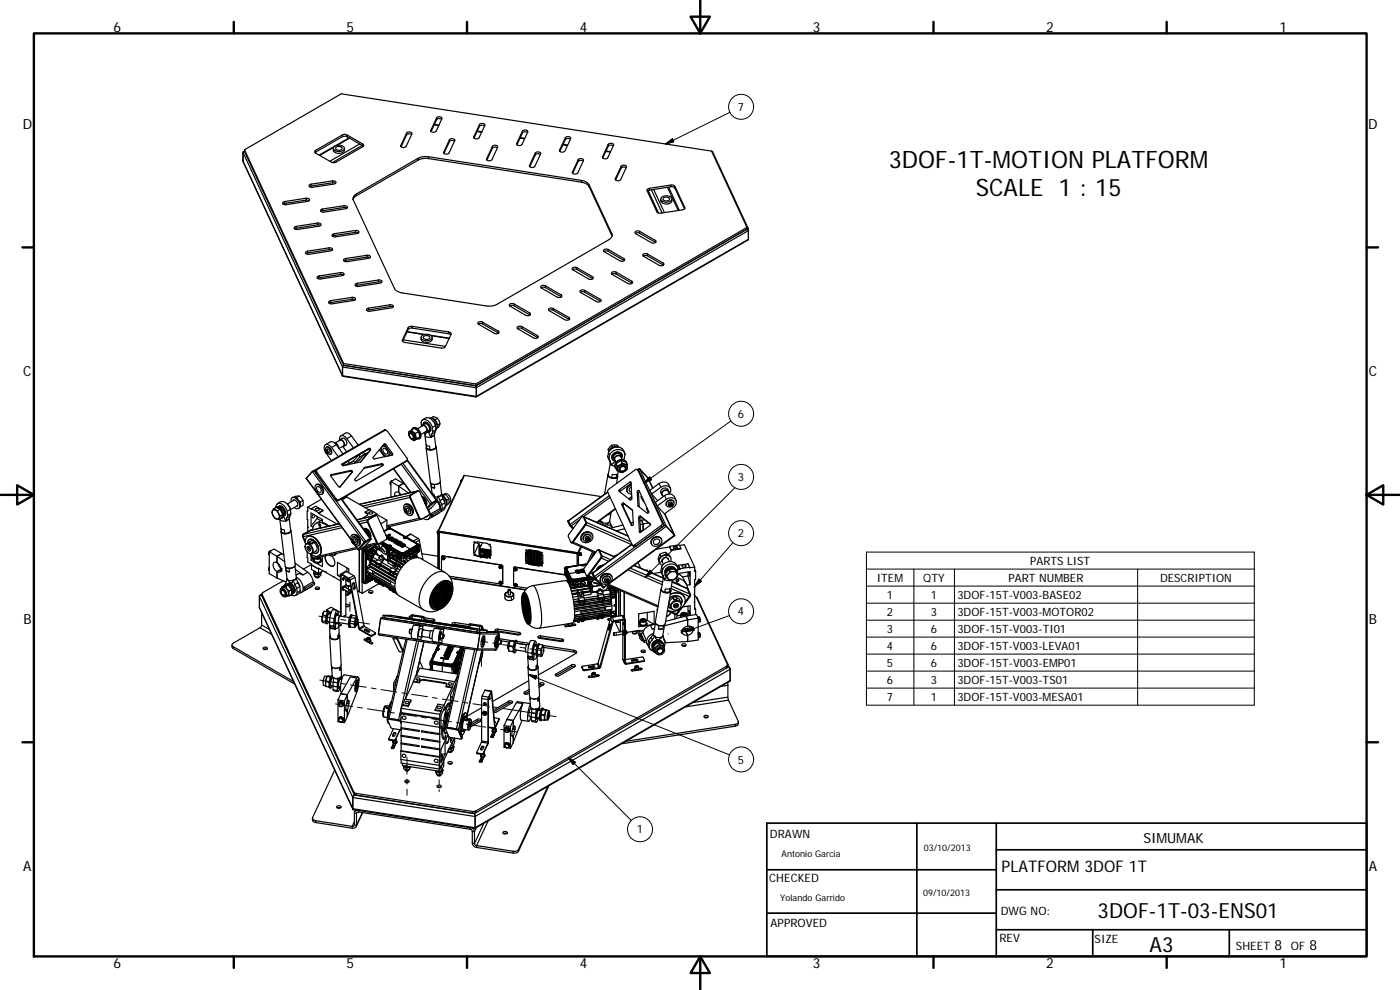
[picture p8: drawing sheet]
<svg xmlns="http://www.w3.org/2000/svg" width="420mm" height="297mm" viewBox="0 0 420 297" stroke-linecap="round" stroke-linejoin="round" font-family="sans-serif">
<defs><g id="words">
<g font-size="7.2">
<text x="266.8" y="50.3">3DOF-1T-MOTION PLATFORM</text>
<text x="292.8" y="58.9">SCALE 1 : 15</text>
</g>
<g font-size="6.3">
<text x="329.4" y="275.4">3DOF-1T-03-ENS01</text>
<text x="345" y="285.6">A3</text>
</g>
<text font-size="4.8" x="300.6" y="261.7">PLATFORM 3DOF 1T</text>
<g font-size="4.2">
<text x="34" y="9.6">6</text>
<text x="104" y="9.6">5</text>
<text x="174" y="9.6">4</text>
<text x="244" y="9.6">3</text>
<text x="314" y="9.6">2</text>
<text x="384" y="9.6">1</text>
<text x="6.8" y="38.7">D</text>
<text x="410.6" y="38.7">D</text>
<text x="7" y="112.9">C</text>
<text x="410.8" y="112.9">C</text>
<text x="7" y="187.1">B</text>
<text x="410.8" y="187.1">B</text>
<text x="343.1" y="252.8">SIMUMAK</text>
<text x="7" y="261.3">A</text>
<text x="410.8" y="261.3">A</text>
<text x="382.5" y="285">8</text>
<text x="393" y="285">8</text>
<text x="34" y="290.4">6</text>
<text x="104" y="290.4">5</text>
<text x="174" y="290.4">4</text>
<text x="244" y="290.4">3</text>
<text x="314" y="290.4">2</text>
<text x="384" y="290.4">1</text>
</g>
<g font-size="3.5">
<text x="231.1" y="251.4">DRAWN</text>
<text x="230.9" y="264.6">CHECKED</text>
<text x="300.3" y="274.5">DWG NO:</text>
<text x="231.3" y="278.2">APPROVED</text>
<text x="299.9" y="282.6">REV</text>
<text x="328.5" y="283">SIZE</text>
<text x="370.9" y="285">SHEET</text>
<text x="387.4" y="285">OF</text>
</g>
<g font-size="3.4">
<text x="221.5" y="33.3">7</text>
<text x="221.5" y="125.4">6</text>
<text x="221.5" y="144.4">3</text>
<text x="221.5" y="161.2">2</text>
<text x="309.2" y="169.5">PARTS LIST</text>
<text x="263.2" y="174.5">ITEM</text>
<text x="266.2" y="179.6">1</text>
<text x="277.1" y="174.6">QTY</text>
<text x="279.4" y="179.6">1</text>
<text x="287.3" y="179.7">3DOF-15T-V003-BASE02</text>
<text x="302.7" y="174.5">PART NUMBER</text>
<text x="348.1" y="174.6">DESCRIPTION</text>
<text x="221.5" y="184.7">4</text>
<text x="266.2" y="184.8">2</text>
<text x="279.4" y="184.8">3</text>
<text x="287.3" y="184.8">3DOF-15T-V003-MOTOR02</text>
<text x="266.2" y="189.9">3</text>
<text x="279.4" y="189.9">6</text>
<text x="287.3" y="189.9">3DOF-15T-V003-TI01</text>
<text x="266.2" y="195">4</text>
<text x="279.4" y="195">6</text>
<text x="287.3" y="195">3DOF-15T-V003-LEVA01</text>
<text x="266.2" y="200">5</text>
<text x="279.4" y="200.1">6</text>
<text x="287.3" y="200.1">3DOF-15T-V003-EMP01</text>
<text x="266.2" y="205.2">6</text>
<text x="279.4" y="205.2">3</text>
<text x="287.3" y="205.2">3DOF-15T-V003-TS01</text>
<text x="266.2" y="210.2">7</text>
<text x="279.4" y="210.2">1</text>
<text x="287.3" y="210.3">3DOF-15T-V003-MESA01</text>
<text x="221.5" y="229.1">5</text>
<text x="191.2" y="250.1">1</text>
</g>
<g font-size="2.7">
<text x="234.5" y="257.1">Antonio Garcia</text>
<text x="277.3" y="255.2">03/10/2013</text>
<text x="277" y="268.7">09/10/2013</text>
<text x="234.2" y="270.2">Yolando Garrido</text>
</g>
</g></defs>
<g fill="none" stroke="#000" stroke-width=".3">
<path d="M219.1 33.7l-19.4 9.5M199.7 43.2l2.1-1.5 .4 .8zM219.4 126.3l-26.2 18.6M195 143.1l.6 .8-2.4 1zM220.5 146.3l-26.8 26.9M195.1 171.1l.7 .7-2.1 1.4zM209.8 173.8l.7 .6-2 1.6zM220 162.8l-11.5 13.2M260 165.7h116.4v45.9h-116.4zM260 170.8h116.4M260 175.9h116.4M274.3 170.8v40.8"/>
<path d="M286.4 170.8v40.8M341.4 170.8v40.8M95.7 184.9l5.1 .8M102.3 185.9l1.4 .2M105 180.7v2.7M105.3 186.4l1.9 .2M107.1 186.6l3.8 .6M144.4 192.4l2 .3M144.5 197.5v2.5M147.9 192.9l1.5 .3M150.8 193.4l1.9 .3M152.6 193.7l2 .3"/>
<path d="M156.1 194.2l1.5 .2M159 194.7l4.4 .6M197.1 182.8l.2 .4M200.5 190.1v.1M205.8 189.5l2.2-1.3 .4 .9zM218.9 184.7l-13.1 4.8M260 181h116.4M260 186.1h116.4M260 191.2h116.4M260 196.3h116.4M96 204l4.7 .8M100.7 211.2l5.1 .8"/>
<path d="M102.2 205l1.5 .3M105.2 205.5l4.7 .7M107.3 212.2l1.5 .2M110.3 212.7l5.1 .8M111.4 206.4l1.5 .3M114.4 206.9l4.7 .7M116.9 213.7l1.5 .2M119.9 214.2l5.1 .7M120.6 207.9l1.5 .2M123.5 208.3l4.8 .7M126.5 215.2l1.5 .2M129.5 215.6l5.1 .9"/>
<path d="M129.8 209.3l1.5 .2M132.7 209.7l4.8 .8M134.5 216.4l1 .2M137 216.8l1.4 .2M139 210.7l1.5 .2M139.9 217.3l5.9 .9M141.9 211.2l4.8 .7M147.3 218.4l1.4 .2M148.2 212.1l1.4 .3M150.3 218.9l4.9 .7M151.1 212.6l9.6 1.5M158.6 202.4l2.5 .4-.4 1z"/>
<path d="M158.6 202.4l60.3 24.1M162.2 214.3l1.5 .2M165.1 214.8l1.8 .2M260 201.4h116.4M260 206.5h116.4M122.1 227.3v5M122.1 233.8v1.5M122.1 236.8v1.8M131.8 228.8v3.7M131.8 234v1.5M131.8 236.9v.6M170.5 227.3l2.2 1.4-.7 .7z"/>
<path d="M170.5 227.3l19 18.9"/>
<circle cx="222.4" cy="32.1" r="3.8"/>
<circle cx="222.4" cy="124.1" r="3.7"/>
<circle cx="222.4" cy="160" r="3.7"/>
<circle cx="222.4" cy="143.1" r="3.7"/>
<circle cx="222.4" cy="183.4" r="3.8"/>
<circle cx="222.4" cy="227.9" r="3.8"/>
<circle cx="192.1" cy="248.8" r="3.8"/>
</g>
<g fill="none" stroke="#000" stroke-width=".36">
<path d="M122 40a.88 .88 0 0 1 .9-.4 .88 .88 0 0 1 .7 .6l-1.7 3.7a.93 .93 0 0 1-1.6-.2M122 40l-1.7 3.7M122 40v.5M129.3 39.1v.2M130.3 37.5l1.4 .2M130.4 37.3l1.3 .2M131 35.3a.91 .91 0 0 1 1.6 .3l-1.7 3.7a.93 .93 0 0 1-1.6-.2M131 35.3l-1.7 3.8M131 35.9l-1.6 3.6M131 35.3v.6M132.6 35.8a1.14 1.14 0 0 0-1.6 .1M143.2 39.5l1.4 .2"/>
<path d="M143.2 39.3l1.4 .2M143.9 37.4l.1-.2a.95 .95 0 0 1 1.5 .4l-1.7 3.7a.89 .89 0 0 1-.9 .4 .89 .89 0 0 1-.7-.6M143.9 37.4v.5M143.9 37.9l-1.7 3.5M143.9 37.4l-1.7 3.7M145.4 37.8a1.13 1.13 0 0 0-1.5 .1M156.8 39.3a.89 .89 0 0 1 .9-.3 .89 .89 0 0 1 .7 .6l-1.7 3.7a.91 .91 0 0 1-.9 .4 .91 .91 0 0 1-.7-.6M156.8 39.3l-1.7 3.8M156.8 39.9l-1.7 3.5M156.8 39.3v.6M158.3 39.8a1.14 1.14 0 0 0-1.5 .1M72.9 45.7v2.6"/>
<path d="M72.9 48.3l.1 .2M72.9 45.7l29.9 64.4M72.9 48.3l29.9 64.5M73.4 45.3l-.3 .2M73.4 45.5l-.5 .2M73.4 44.9v.6M73.4 44.9l29-16.7 111.1 17.1 10.7 22.9M73.4 45.5l29.7 64.1M73.4 44.9l29.7 64.2M91.9 59.5v.5M91.9 59.5l-6.5 1M91.9 59.5a.64 .64 0 0 1 .7 0 .64 .64 0 0 1 .2 .7l-6.9 1.2a.63 .63 0 0 1-.7 0 .63 .63 0 0 1-.3-.7l.5-.2"/>
<path d="M93.4 55.3v.5M93.4 55.8l-.5 .2M94.7 45.6l-.2 .2M99.8 54.8l-6.4 1M99.8 54.3v.5M99.8 54.3l-6.4 1M99.8 54.8l.9 .2M99.8 54.3a.57 .57 0 0 1 .8 0 .57 .57 0 0 1 0 .8l-6.8 1.1a.63 .63 0 0 1-.7 0 .63 .63 0 0 1-.3-.7l.6-.2M100 44.5a1.47 1.47 0 0 0 2.2 1.5 1.18 1.18 0 0 0 1.2-1.5M100.1 44.2l-4.2 2.4M100.1 44.2a2.02 2.02 0 0 1 3.3 .4 1.97 1.97 0 0 1-3.4-.1zM100.8 44.3a1.1 1.1 0 0 1 1.9 .3 1.12 1.12 0 0 1-2-.2z"/>
<path d="M102.7 41l-8 4.6M102.7 40.5l-8 4.6M102.7 40.5l1.3-.1 .1 .6h-1.4zM104.1 40.5l4.8 2.7M104.1 41l4.8 2.7M104.8 41.4l-9 5.1M104.9 41.4l-3.7 2.2M106 59.8l.9-1.1v-.5a1.44 1.44 0 0 0-.8 1.9l12.3 26.4a3.1 3.1 0 0 0 2.3 1.4l25.3 3.9a5.1 5.1 0 0 0 3.2-.5l33.5-19.4a1.47 1.47 0 0 0 .9-1.9M107.9 43.2l-8.9 5.2M108.7 43.6l-8.9 5.2M109.1 43.9l-.2-.7 .2 .4-.2 .4-8.4 4.8-.9-.1-4.9-2.8-.2-.3 .2-.5v.5M120.3 43.7v.2"/>
<path d="M122 40.5l-1.6 3.5M123.5 40.4a1.11 1.11 0 0 0-1.5 .1M125.4 47.5l-18.5 10.7M125.4 47.5a5.2 5.2 0 0 1 3.2-.5v.6a5 5 0 0 0-3.2 .5zM125.4 48.1l-18.5 10.6M128.6 47l45.9 7.1M128.6 47.6l45.9 7.1M133.2 45.7v.2M134.9 41.9a.93 .93 0 0 1 1.6 .3l-1.7 3.7a.89 .89 0 0 1-.9 .4 .89 .89 0 0 1-.7-.6M134.9 41.9v.6M134.9 42.5l-1.7 3.5M134.9 41.9l-1.7 3.8"/>
<path d="M136.4 42.4a1.14 1.14 0 0 0-1.5 .1M142.2 41.1v.2M146 47.6v.3M147.8 43.9a.88 .88 0 0 1 .8-.4 .88 .88 0 0 1 .8 .7l-1.8 3.7a.91 .91 0 0 1-.8 .4 .91 .91 0 0 1-.8-.7M147.8 43.9l-1.8 3.7M147.8 43.9v.6M147.8 44.5l-1.7 3.5M149.3 44.4a1.11 1.11 0 0 0-1.5 .1M155.1 43.1v.2M156.1 41.4l1.3 .3M156.1 41.3l1.4 .2M158.9 49.6v.3"/>
<path d="M160.6 45.9a.91 .91 0 0 1 .9-.3 .91 .91 0 0 1 .8 .6l-1.8 3.7a.89 .89 0 0 1-.9 .4 .89 .89 0 0 1-.7-.7M160.6 45.9l-1.7 3.7M160.6 46.5l-1.6 3.5M160.6 45.9v.6M162.2 46.4a1.08 1.08 0 0 0-1.6 .1M167.9 45.1v.2M168.9 43.5l1.4 .2M169 43.3l1.4 .2M169.7 41.4a.89 .89 0 0 1 .8-.4 .89 .89 0 0 1 .8 .6l-1.8 3.7a.93 .93 0 0 1-1.6-.2M169.7 41.4l-1.8 3.7M169.7 41.9l-1.7 3.5M169.7 41.4v.5"/>
<path d="M171.2 41.8a1.11 1.11 0 0 0-1.5 .1M171.8 51.6v.3M173.5 47.9a.92 .92 0 0 1 1.6 .3l-1.7 3.7a.91 .91 0 0 1-1.6-.3M173.5 47.9v.6M173.5 48.5l-1.6 3.5M173.5 47.9l-1.7 3.7M174.5 54.1a2.91 2.91 0 0 1 2.3 1.4v.5a3 3 0 0 0-2.3-1.3zM175 48.3a1.14 1.14 0 0 0-1.5 .2M176.8 55.5l6.8 14.5M176.8 56l6.8 14.6M180.8 47.1v.2M181.8 45.4l1.4 .2"/>
<path d="M181.9 45.3l1.3 .2M182.5 43.3a.93 .93 0 0 1 1.6 .3l-1.7 3.7a.89 .89 0 0 1-.9 .4 .89 .89 0 0 1-.7-.6M182.5 43.3v.6M182.5 43.9l-1.6 3.5M182.5 43.3l-1.7 3.8M184.1 43.8a1.14 1.14 0 0 0-1.6 .1M184.7 53.6v.3M186.4 49.9a.89 .89 0 0 1 .9-.4 .89 .89 0 0 1 .7 .7l-1.7 3.7a.89 .89 0 0 1-.9 .4 .89 .89 0 0 1-.7-.7M186.4 50.4l-1.6 3.6M186.4 49.9v.5M186.4 49.9l-1.7 3.7M187.9 50.3a1.11 1.11 0 0 0-1.5 .1"/>
<path d="M194.5 57.2l3.1 6.7M194.9 57v-.5l-.7 .5 2.9 6.5 .4 .4h.9l6.4-.9 .7-.4v-.3v.2M194.9 57l-.6 .3M195.5 57l3.2 6.9M196.2 56.9l3.2 6.9M198.3 59.7a1.6 1.6 0 0 0 2.4 1.4l.8-.5 .1-.9M198.5 59.2a2 2 0 0 1 3.1 .6 1.96 1.96 0 0 1-3.3-.1zM199.2 59.4a.98 .98 0 0 1 1-.3 .98 .98 0 0 1 .7 .8 1.12 1.12 0 0 1-1.9-.3zM200.3 56.2l3.2 6.9M200.7 56.2l3.2 6.9M201.3 55.5a.88 .88 0 0 1 1.3 1l-.6-.4-.7-.1zM201.3 56l-6.4 1"/>
<path d="M201.3 55.5l-6.4 1M202.6 56.5l2.8 6.1M202.6 55.9l2.9 6.4M213.6 45.4l.2 .1 10.8 23.1M85.4 60.5v.5M85.4 61l-.4 .2M88.9 68.5l-.5 .1M88.9 67.9v.6M91.9 60l-6.5 1M91.9 60l.9 .2M92.3 75.4v.5M92.3 75.9l-.4 .2"/>
<path d="M95.3 66.9a.63 .63 0 0 1 .7 .1 .63 .63 0 0 1 .3 .6l-7 1.3a.63 .63 0 0 1-.7-.1 .63 .63 0 0 1-.2-.7l.5-.2M95.3 67.5l-6.4 1M95.3 66.9v.6M95.3 66.9l-6.4 1M95.3 67.5l.9 .2M96.8 62.7v.5M96.8 63.2l-.5 .2M98.8 74.9l-6.5 1M98.8 74.4v.5M98.8 74.4l-6.5 1M98.8 74.9l.9 .2M98.8 74.4a.63 .63 0 0 1 .7 0 .63 .63 0 0 1 .2 .7l-7 1.2a.64 .64 0 0 1-.7 0 .64 .64 0 0 1-.2-.7l.5-.2"/>
<path d="M100.3 70.1v.6M100.3 70.7l-.5 .2M103.2 61.7v.6M103.2 61.7l-6.4 1M103.2 62.3l.9 .2M103.2 61.7a.63 .63 0 0 1 .7 .1 .63 .63 0 0 1 .3 .6l-7 1.2a.64 .64 0 0 1-.7 0 .64 .64 0 0 1-.2-.7l.5-.2M103.2 62.3l-6.4 .9M103.7 78.1l-.5 .2M106.7 69.7l-6.4 1M106.7 69.2v.5M106.7 69.2l-6.4 .9M106.7 69.7l.9 .2"/>
<path d="M106.7 69.2a.62 .62 0 0 1 .7 0 .62 .62 0 0 1 .2 .6l-6.9 1.3a.63 .63 0 0 1-.7-.1 .63 .63 0 0 1-.3-.6l.6-.3M110.1 76.6v.5M110.1 76.6l-6.4 1v.5l6.4-1M110.1 77.1l1 .2M110.1 76.6a.63 .63 0 0 1 .8 0 .63 .63 0 0 1 .2 .7l-7 1.2a.63 .63 0 0 1-.7 0 .63 .63 0 0 1-.2-.7l.5-.2M182.5 75.4l-.5-.2-.8 .3M182.5 74.8v.6M182.5 74.8l4.7 2.8M182.5 75.4l4.7 2.7M182.5 74.8a.77 .77 0 0 0-.8-.1 .77 .77 0 0 0-.5 .7l4.9 2.9a.78 .78 0 0 0 .8 .1 .78 .78 0 0 0 .5-.7l-.2-.1M183.6 70l.1 .8M187.2 78.1l.1 .1"/>
<path d="M187.2 77.6v.5M192 70l-.8-.2-.5 .2M192 69.4v.6M192 69.4l4.7 2.7M192 70l4.7 2.7M192 69.4a.79 .79 0 0 0-.9-.1 .79 .79 0 0 0-.5 .7l4.9 2.8a.78 .78 0 0 0 .8 .2 .78 .78 0 0 0 .5-.8l-.1-.1M194.3 76.8l-.8-.2-.5 .2M194.3 76.2v.6M194.3 76.2l4.7 2.7M194.3 76.8l4.7 2.7M194.3 76.2a.76 .76 0 0 0-.8-.2 .76 .76 0 0 0-.5 .8l4.9 2.8a.88 .88 0 0 0 1.4-.4l-.3-.3M196.7 72.7h.1"/>
<path d="M196.7 72.1v.6M199 79.5h.1M199 78.9v.6M224.2 68.6l.1 .1M224.2 68.3l.4 .4v3.1M224.2 68.3v.3M224.2 68.2l-81.4 47M224.2 68.8l.4 .4-81.7 47.1M224.2 68.8l-81.4 46.9M224.2 68.2v.1M224.2 68.6v.2M224.3 68.6v.1"/>
<path d="M224.3 68.7v.1M224.6 71.8l-81.7 47.1M224.6 71.8l-81.7 47.3M95.8 83.3l-.5 .2M95.8 82.8v.5M99.2 90.2v.6M99.2 90.8l-.4 .2M102.2 81.8v.5M102.2 82.3l-6.4 1M102.2 81.8l-6.4 1M102.2 82.3l.9 .2M102.2 81.8a.64 .64 0 0 1 .7 0 .64 .64 0 0 1 .3 .7l-7 1.2a.64 .64 0 0 1-.7 0 .64 .64 0 0 1-.2-.7l.5-.2"/>
<path d="M105.7 89.8l-6.5 1M105.7 89.2v.6M105.7 89.2l-6.5 1M105.7 89.8l.9 .2M105.7 89.2a.64 .64 0 0 1 .7 .1 .64 .64 0 0 1 .2 .6l-6.9 1.3a.64 .64 0 0 1-.8-.1 .64 .64 0 0 1-.2-.7l.5-.2M107.2 85v.6M107.2 85.6l-.5 .1M110.6 92.5v.5M110.6 93l-.5 .2M113.6 84.6l-6.4 1M113.6 84v.6M113.6 84l-6.4 1"/>
<path d="M113.6 84.6l.9 .2M113.6 84a.64 .64 0 0 1 .7 0 .64 .64 0 0 1 .2 .7l-6.9 1.3a.57 .57 0 0 1-.8-.1 .57 .57 0 0 1 0-.8l.4-.1M117.1 91.5v.5M117.1 92l-6.5 1M117.1 91.5l-6.5 1M117.1 92l.9 .2M117.1 91.5a.63 .63 0 0 1 .6 0 .63 .63 0 0 1 .3 .6l-7 1.3a.64 .64 0 0 1-.7-.1 .64 .64 0 0 1-.2-.6l.5-.2M122.1 99.6l5.2 .8M122.2 99.5l5.3 .8M122.5 98.8l-1.7 3.6M122.5 98.3l-1.7 3.7M122.6 98.2l1.1-.3v.5l-.6 .1-.6 .3z"/>
<path d="M123.7 98.4l11 1.7M123.7 97.9l11 1.7M144.8 97.2l-.5-.2-.8 .3M144.8 96.6v.6M144.8 96.6l4.8 2.8M144.8 97.2l4.8 2.7M144.8 96.6a.76 .76 0 0 0-.8-.1 .76 .76 0 0 0-.5 .7l4.8 2.8a.77 .77 0 0 0 .9 .2 .77 .77 0 0 0 .5-.7l-.1-.1M149.6 99.9v.1M149.6 99.4v.5M154.3 91.7l-.6-.1-.7 .2M154.3 91.2v.5M154.3 91.2l4.7 2.7"/>
<path d="M154.3 91.7l4.7 2.8M154.3 91.2a.77 .77 0 0 0-.9-.2 .77 .77 0 0 0-.5 .8l4.9 2.8a.79 .79 0 0 0 .8 .1 .79 .79 0 0 0 .5-.7l-.1-.1M156.6 98.6l-.8-.2-.5 .2M156.6 98v.6M156.6 98l4.7 2.7M156.6 98.6l4.7 2.7M156.6 98a.77 .77 0 0 0-.9-.2 .77 .77 0 0 0-.4 .8l4.8 2.8a.76 .76 0 0 0 .9 .2 .76 .76 0 0 0 .4-.8l-.1-.1M159 94.5h.1M159 93.9v.6M163.7 86.3l-.8-.2-.5 .3M163.7 85.7v.6M163.7 85.7l4.7 2.8"/>
<path d="M163.7 86.3l4.7 2.7M163.7 85.7a.75 .75 0 0 0-.9-.1 .75 .75 0 0 0-.4 .7l4.8 2.9a.76 .76 0 0 0 .9 .1 .76 .76 0 0 0 .4-.7l-.1-.1M166 93.1l-.7-.1-.5 .2M166 92.6l4.8 2.7M166 92.6v.5M166 93.1l4.8 2.7M166 92.6a.88 .88 0 0 0-1.4 .4l5 2.9a.78 .78 0 0 0 .8 .2 .78 .78 0 0 0 .5-.7l-.1-.1M168.4 89l.1 .1M168.4 88.5v.5M170.8 95.8v.1M170.8 95.3v.5M173.1 80.8l-.8-.1-.5 .2"/>
<path d="M173.1 80.3v.5M173.1 80.3l4.7 2.7M173.1 80.8l4.7 2.8M173.1 80.3a.77 .77 0 0 0-.8-.2 .77 .77 0 0 0-.5 .8l4.8 2.8a.75 .75 0 0 0 .9 .2 .75 .75 0 0 0 .4-.8l-.1-.1M175.5 87.7l-.6-.2-.7 .2M175.5 87.1v.6M175.5 87.1l4.7 2.7M175.5 87.7l4.7 2.7M175.5 87.1a.87 .87 0 0 0-1.4 .5l4.9 2.9a.83 .83 0 0 0 1.4-.5l-.2-.2M177.8 83.6h.1M177.8 83v.6M180.2 90.4h.1"/>
<path d="M180.2 89.8v.6M184.9 81.7l4.7 2.7M184.9 82.2l4.7 2.7M184.9 81.7a.76 .76 0 0 0-.9-.2 .76 .76 0 0 0-.4 .7l4.8 2.9a.88 .88 0 0 0 1.4-.5l-.2-.2M184.9 82.2l-.6-.1-.7 .2M184.9 81.7v.5M189.6 84.9l.1 .1M189.6 84.4v.5M102.8 110.1v2.7M102.8 110.1l40.1 6.2M102.8 112.8l40.1 6.1M102.8 112.8l40.1 6.3v-.2"/>
<path d="M103.1 109.6l39.7 6.1M103.1 109.6l-.3 .5M103.1 109.1l39.7 6.1M103.1 109.1v.5M120.8 102v.3M121 102l12.7 1.9M126.4 101.2a1.66 1.66 0 0 0 .9 1.5 1.66 1.66 0 0 0 1.7-.1l.7-.6v-.8M126.5 100.8a2.09 2.09 0 0 1 3.2 .4 1.86 1.86 0 0 1-1.7 1 1.86 1.86 0 0 1-1.6-1zM127.2 101a1.09 1.09 0 0 1 1.8 .4 1.09 1.09 0 0 1-1.1 .4 1.09 1.09 0 0 1-.8-.7zM129.3 100.6l5.5 .9M129.4 100.7l5.4 .9M135.3 100.5l-.6-.4v-.5l.5 .2 .2 .5-1.8 3.7-.5 .4-11.6-1.7-.6-.2-.1-.5"/>
<path d="M142.8 115.7l.1 .6M142.8 115.2v.5M142.9 116.3v2.6M161.3 101.3h.1M161.3 100.7v.6M97.7 133.4l1.4-.8a1.58 1.58 0 0 1 1.8 .9l2 2.7M97.7 135.1a.47 .47 0 0 1 .6 .3 .47 .47 0 0 1-.3 .6l-.3-.3zM97.7 135a.64 .64 0 0 1 .3-.9 .64 .64 0 0 1 .9 .4 1.09 1.09 0 0 1 0 1.9l-.6-.3M97.8 135a.69 .69 0 0 1 .6 1.1M97.8 135a.65 .65 0 0 0-.1 .7 .65 .65 0 0 0 .7 .4M97.8 135l.5-.3a.69 .69 0 0 1 .6 1.1l-.5 .3M97.8 135.3l.5 .3-.1 .3h-.2z"/>
<path d="M97.9 134.2a1.32 1.32 0 0 1 1.4 .6 1.32 1.32 0 0 1-.1 1.5M98 135.4l.2 .3M98 135.4l-.2 .2M98.1 135.3l-.1 .1M98.2 135.7l-.2 .2M99.5 134.3l2 2.7M99.5 134.3a1.17 1.17 0 0 0-1-.9 1.17 1.17 0 0 0-1.2 .6l.2 1.4 2 2.8M100.4 132.9a1.6 1.6 0 0 1 1.3 1.6M100.6 132.9l1.5-.8a1.17 1.17 0 0 1 1 1.7l-1.4 .8M100.9 133.5l-1.4 .8M101.8 132.2a.8 .8 0 0 1 .9-.3 .8 .8 0 0 1 .5 .8 .7 .7 0 0 1 .2 .8 .7 .7 0 0 1-.6 .5M101.9 132a.97 .97 0 0 1 .5-1.3 .97 .97 0 0 1 1.2 .5l2.5 3.2"/>
<path d="M102 131.9l.7-.4a1.34 1.34 0 0 1 1.2 2l-.7 .4M102.3 130.8l1.4-.8a1.58 1.58 0 0 1 1.8 .8M102.7 139.2l-.1 .1M102.9 134l1.1 1.5M103.1 139.2l.3 .4M103.1 139.2l1.4-.9 .4 .6-.5 .5M103.1 139.2l-.4 .4M104.9 138.9l-1.2 .7M105.5 130.8l2 2.7M105.5 130.8l-1.4 .8M106.1 138.3l-1.5 .9M107.7 136.5l.3 .6"/>
<path d="M107.7 136.5l-1.6 1.8 .4 .5 1.5-1.7M108.2 138.6l-5.2 1.1-.4-.2 .1-.3M108.3 138.6h-.1M109.5 136.2l-1.6 1.8-1.4 .8M109.5 136.2l-1.5 .9M109.5 136.2l-.4-.5-1.4 .8M110.5 134.8l-7.9 4.6 7.9-4.6M110.5 135.8l-1.3 .7 1.3-.7M110.7 134.5l.5 .3-.3 .5-.1-.4-.3-.1zM110.7 134.5l-8 4.7M110.9 135.3l-2.7 3.3M111.2 135l-2.9 3.5"/>
<path d="M113.8 134.9l1.6 2.1M113.9 134.9l1.6 2.1M114.3 139.4l-5 1.1M114.6 139.1l-5.1 1.1M114.8 139.8l-.5-.4 .3-.3 .4 .3-.1 .3-8.2 4.6-.2-.5 3-3.6-.2 .3M115 134.6a1 1 0 0 1 1.1 .5 1 1 0 0 1-.2 1.2 1.28 1.28 0 0 1-.9-1.7zM115.1 133.5l.4 .1M115.5 133.6l.2-.3-.2-.2-3.5 4.1v.4l.4 .1 5.3-1.2 .1-.4-.2 .4M115.5 133.6l2 2.8M115.6 128.9l.2 .2M115.6 133.8l-.8 .2M115.6 129.1v-.2l-21.8 12.6"/>
<path d="M115.7 133.3l2.1 2.8M116.1 134.5a.91 .91 0 0 0-1.3-.6 .91 .91 0 0 0-.3 1.4 2.2 2.2 0 0 0 1.5 1.6M116.4 134.9a1.67 1.67 0 0 1 .1 1.9l.5-.5v-.6M120.4 139.3l8.8 12M120.9 139l8.7 11.9M121.8 138.5l.4-.5v-.4l-5.9-8.2-.7-.3-20.4 11.8-.3 .3 .2 .5M121.8 138.5l.4-.4 8.7 12.1M121.8 138.5l-20.3 11.7M122 138.2l-20.2 11.7M122.2 138l8.9 12.1M122.8 130.5a.56 .56 0 0 1 .5-.6 .56 .56 0 0 1 .6 .4 .68 .68 0 0 1 .4 .8 .68 .68 0 0 1-.8 .5h-.1M122.8 129.6a1.47 1.47 0 0 1 1.9 1.7 .75 .75 0 0 1-.7 .7 .75 .75 0 0 1-.8-.5 1.7 1.7 0 0 1-.4-1.9z"/>
<path d="M122.9 130.2a.85 .85 0 0 1 1 .4 .85 .85 0 0 1-.2 1 1.05 1.05 0 0 1-.8-1.4zM123 129.9a1.04 1.04 0 0 1 1.2 .5 1.04 1.04 0 0 1-.2 1.3M123.5 129l.8-.5 1.2 1.1M123.5 129l1.2 1M123.5 129l-.4 .3a.71 .71 0 0 0-.4 1.2l.3 .7 1.2 1M123.6 129a.96 .96 0 0 1 .9-.7 .96 .96 0 0 1 .9 .7 2 2 0 0 1 .3 2.7h-.6M123.9 128.4a2.01 2.01 0 0 1 2.5 2.2l-.2 .7-.4 .4M124.7 130l.4 1.6M125.1 131.6l-.9 .6M125.3 128.6l1.6-.9a1.17 1.17 0 0 1 1 1.8l-1.6 .8M125.5 129.6l-.8 .4M125.5 129.6l.4 1.6"/>
<path d="M125.9 131.2l-.8 .4M125.9 131.2l-1.7 1M126.5 127.9l-.1-1a1.15 1.15 0 0 1 .9-1.1 1.15 1.15 0 0 1 1.2 .6l.8 .8 .5 1M126.6 127.9a.79 .79 0 0 1 .9-.3 .79 .79 0 0 1 .5 .8 .68 .68 0 0 1 .3 .7 .68 .68 0 0 1-.7 .5M126.7 126.2a2.05 2.05 0 0 1 3.5 .5l.5 1M126.8 127.6l.7-.4a1.33 1.33 0 0 1 1.2 2l-.7 .4M127.3 129.8l.3 .7M127.4 126.7l-.4 .7a.79 .79 0 0 1 .6-.8 .79 .79 0 0 1 .9 .5 1.52 1.52 0 0 1 .3 2.5l-.6-.1M127.5 127.2a1.22 1.22 0 0 1 1.3 .6 1.22 1.22 0 0 1-.2 1.4M127.5 130.7l.5 3.8M127.6 130.5a1.13 1.13 0 0 0 1.7 .6M127.6 130.5l.4-.7a.59 .59 0 0 1 .6-.1 .59 .59 0 0 1 .3 .6l.4 .8"/>
<path d="M127.9 133.4l1 .4 .1 1.1-1-.4zM128.2 129.5l.3 .2M128.4 127a.74 .74 0 0 0-.8-.3 .74 .74 0 0 0-.6 .7M129 125.5a2.08 2.08 0 0 1 2.3 2.5l-.5 .8a2.22 2.22 0 0 0-1.8-3.3zM129.3 128.5a.74 .74 0 0 1-.2 .9 .74 .74 0 0 1-.9 .1h.8M129.3 131.1l.1 .2M129.4 125.3l.6-.3a2.04 2.04 0 0 1 1.6 3.2l-.4 .2M129.5 131.1l-.1 .2M129.7 130.1l-.3 1.2M129.8 128.2l.1 1.2M129.9 126.3l.6 .6 .2 .7M129.9 129.4l-.2 .7"/>
<path d="M130.2 130.7l-.7 .4M130.3 130.5l.5 3.6a1.59 1.59 0 0 1-1.8 .8M130.6 129.6l-.4 1.1M130.6 129.6l-.9 .5M130.7 127.7l-.9 .5M130.7 127.7l.1 1.2M130.8 133.9a.99 .99 0 0 1-1.3 1.1 .97 .97 0 0 1-1.5-.8 1.47 1.47 0 0 0 2.3 .5l.5-.4v-.4M130.8 128.9l-.9 .5M130.8 128.9l-.2 .7M130.9 134.1l1.3 10.3a1.92 1.92 0 0 1-3 .4l-1.3-10.3M131.3 125.5l-.8 .5M132 127.1l-.7 .4"/>
<path d="M182.4 137l.7 1.4M182.6 135.7a2.59 2.59 0 0 1 2.7-1.6 2.59 2.59 0 0 1 2.3 2.2M182.8 137.6l.3 .8M183 138.2l.2 .7M183 136.4l-.2 1.2M183 136.4l-.4-.7-.2 1.2 .4 .7M183.1 138.4l.4 1.2M183.2 138.9l-.7 3.7 1 .8M183.2 138.9l.2 .5M183.4 139.4l.1 .2M183.5 133.6l-1 1.3 .2 .5M183.5 133.6l.7-.1a1.02 1.02 0 0 1 1.3 .6"/>
<path d="M183.5 133.6l.3 .6M183.5 139.5v.1M183.5 139.5l1 .4M184.7 138.4l-1.2 1.1M184.9 139.2v1.4l.4 .7M184.9 139.2l.4 .7M185.3 133.6l.2 .4M185.3 139.9v1.4M185.3 134.1a2.24 2.24 0 0 0-2.4 1.2M185.7 134.2a2.11 2.11 0 0 0-3 1.4M185.8 139.7a1.24 1.24 0 0 1 1.5-.4 1.24 1.24 0 0 1 .8 1.3 1.34 1.34 0 0 1-1.4 1.1 1.34 1.34 0 0 1-1.3-1.3zM186.3 136.7a1.17 1.17 0 0 0-1.6-.6 1.17 1.17 0 0 0-.5 1.5"/>
<path d="M186.4 138.2l-1.5 1M186.4 138.2l1.5 .5 .3 .7M186.4 138.2l.3 .7M186.5 137.1a1.22 1.22 0 0 0-1.7-.9 1.22 1.22 0 0 0-.4 1.8M186.6 137.6a1.06 1.06 0 0 0-1.6-.9 1.06 1.06 0 0 0-.3 1.7M186.6 137.4a1.34 1.34 0 0 0-.6-1.7 1.34 1.34 0 0 0-1.8 .3 1.22 1.22 0 0 0-.6 1.3 1.22 1.22 0 0 0 .9 1M186.6 136.3v1a1.35 1.35 0 0 0-.8-1.7 1.35 1.35 0 0 0-1.7 .6 1.13 1.13 0 0 0-.5 1.1 1.13 1.13 0 0 0 .9 .9l-.8-.6M186.7 137.9l-.4-.8a1.03 1.03 0 0 0-1.2-.3 1.03 1.03 0 0 0-.6 1.2l.4 .7M186.7 138.9l-1.4 1M186.7 138.9l1.5 .5M187.6 136.3a2.5 2.5 0 0 0-2.4-1.4 2.5 2.5 0 0 0-2.2 1.5M187.6 136.3l-.5 1.6"/>
<path d="M188.1 138.8a1.88 1.88 0 0 0-2.4-.7 1.88 1.88 0 0 0-1 2.3M188.2 139.3a1.79 1.79 0 0 0-1.6-1.3 1.79 1.79 0 0 0-1.8 1.1l-.2 .8 .4 .9M188.2 139.4v.2a1.74 1.74 0 0 1-.6 1.8 1.74 1.74 0 0 1-1.9 .1l-.4-.2M81.8 153.3l-.2 .5 .3 .8M81.8 153.3l.1 1.3M81.9 154.6l1 1.1M81.9 154.6l.5 .8 .5 .3M82.1 152.7l.7-.4 1.3 .5 .7 1.5-.4 1.1-.7 .5M82.1 152.7l.5 .3M82.1 152.7l-.3 .6M82.5 152.5a1.47 1.47 0 0 1 2.2 1.1 1.16 1.16 0 0 1-.5 1.9M82.6 153h-.5l-.3 .3"/>
<path d="M82.6 153l.7 .2M82.6 153l1 1.1M82.7 152.2a2.03 2.03 0 0 1 2.4 2.4l-.2 .6-.3 .2M82.8 152.1a1.15 1.15 0 0 1 .9-1.1 1.15 1.15 0 0 1 1.3 .5l.7 .8 .5 1.1M82.9 155.7l.8 .2M83.1 151.3a2.12 2.12 0 0 1 2.2-.8 2.12 2.12 0 0 1 1.6 1.6l.2 .7M83.3 153.2l.3 .9M83.6 152.1a1.27 1.27 0 0 1 1.9 1 1.06 1.06 0 0 1-.4 1.7l.3-.1M83.6 154.1l.2 1.3M83.6 154.1l.5 .7M83.6 152.1l.6-.3 .6 .4M83.8 155.4l-.1 .5"/>
<path d="M83.8 155.4l-.4 .3h-.5M83.8 151.8l-.2 .3M84 152.3a1.29 1.29 0 0 1 1.2 .6 1.29 1.29 0 0 1-.1 1.4 1.37 1.37 0 0 0-1.1-2zM84 155.8l.5 3.9M84 155.6a1.17 1.17 0 0 0 1.8 .7M84.1 152.8l-.8 .4M84.1 154.8l-.3 .6M84.3 158.6l.4 .3 .7 .1 .1 1.1-1-.4zM84.4 159.3a.97 .97 0 0 0 1.5 .9 1.16 1.16 0 0 0 1.4-1l-.1-.2a1.56 1.56 0 0 1-2.3 1l-.4-.2-.1-.4M84.8 154.3l-.7 .5M85.1 155l.7 1.3M85.7 153.6l-.1 .9-.5 .2"/>
<path d="M85.8 156.3v.1M85.9 156.2l-.1 .2M86.1 155.3l-.3 1.1M86.3 151.4l.8 1.3M86.3 154.6l-.2 .7M86.6 155.8l-.7 .4M86.8 155.6l.4 3.6a1.56 1.56 0 0 1-1.7 .9M87 154.7l-.9 .6M87 154.7l-.4 1.1M87.1 152.8l-.9 .6 .1 1.2M87.1 152.8l.2 1.3M87.3 154.1l-1 .5"/>
<path d="M87.3 154.1l-.3 .6M87.3 159.3l1.3 10.3a1.95 1.95 0 0 1-3 .3l-1.2-10.3M87.4 150.5a.94 .94 0 0 1 .4-1.2 .94 .94 0 0 1 1.3 .5 1.86 1.86 0 0 1 .4 2.8l-.5 .1-.6-.4M87.7 149.4a1.83 1.83 0 0 1 2.4 1.8l-.1 1-.4 .4M88 150.2a1.04 1.04 0 0 1 1.2 .5 1.04 1.04 0 0 1-.2 1.2M88.2 150v.1M88.3 150l-2.1 1.2M89 149.3l-.1 .1M89 149.3v.2M89.2 151.8h.1M89.3 151.7l-2.1 1.3M89.8 148.8l1.1 1.4"/>
<path d="M89.8 148.8l-1.1 .1-.3 .2M89.8 148.8l-.8 .5M89.9 150.5l.2 .2M90.1 150.7l-.1 .2M90.9 150.2l-.8 .5M90.9 150.2v1.4l-.8 .5M91.9 143.5l13.5 18.5M91.9 143.5l13.4 18.3M92.4 153.2l-.2 .2v2.4l.2 .1v2.4M92.4 152.2l1.1 .6v-.2M92.4 152.2v1.3l-.2-.1M92.4 158.3v1.3"/>
<path d="M92.5 158.2l-.1 .1M93.1 159.2l-2.1 1.2M93.1 159.2l.2-.1zM93.2 159.1l-2.1 1.2M93.3 159.1h-.1M93.4 157.8l.5 .4M93.4 157.8v-3.9l3.4 2v.8l2 1.2M93.5 152.6l1.3-.7 2.1 1.2-1.3 .7zM93.7 141.5l-1.8 2M93.7 141.5l15.6 21.3M93.7 141.5h1M94.1 154.3a.49 .49 0 0 0-.5 .5 .49 .49 0 0 0 .5 .5l.4-.7"/>
<path d="M94.4 141.5h-.7M94.4 141.5l15.3 20.9M94.7 141.5l.1 .5 .3-.3M94.7 152.7a.58 .58 0 0 1 .6-.3 .58 .58 0 0 1 .5 .6 .59 .59 0 0 1-.7 .2 .59 .59 0 0 1-.4-.5zM94.8 145.5a1.76 1.76 0 0 1 2.1 2 .81 .81 0 0 1-.6 .9 .81 .81 0 0 1-1-.4 2.04 2.04 0 0 1-.5-2.5zM94.8 141.2l-.4 .3M94.9 145.4a1.69 1.69 0 0 1 2.2 1.8l-.1 .7-.4 .4M95 141l-.3 .5M95.1 141.7l5.8 8M95.1 146.1a1.02 1.02 0 0 1 1.1 .5 1.02 1.02 0 0 1-.1 1.2 1.24 1.24 0 0 1-1-1.7zM95.2 155v.6l1.1 .6M95.2 155.6l-1.8 2.2"/>
<path d="M95.6 153.8v.3M95.6 154.1l5.6 3.2M95.7 157.3a.33 .33 0 0 1 .5 .1 .33 .33 0 0 1-.3 .5zM96 157.2l-.2 .3 .2 .3 .2-.1M96.4 149.8l-4 2.4M96.6 158.3l-1 .3M96.8 156l-1.9 1M96.9 153.1v.2l-1.3 .8M98.4 157.9a2.8 2.8 0 0 0-4.1-.4l-.6 1.5M99.4 142.4l-.2 .2M100.9 149.7l.4 .3 .5-.1M100.9 149.7l-.2 .4 .8 .1"/>
<path d="M101.8 149.9l-.3 .3M101.8 157.1l-8.6 2M102.3 157.8l-11.2 2.5M102.4 149.7l8.7 11.9M102.5 149.6l8.7 12M102.6 149.8l.2 .1M102.7 158.3l-11.7 2.7M102.8 149.7v.2M103.9 148.8l.2 .1-1.3 .8-.2-.1M104.1 149.1l-1.3 .8M104.1 148.9v.2M104.1 149.1l6.7 3.9"/>
<path d="M105.1 141.4l-5.9 1.3M105.3 141.1l-5.9 1.3M105.3 141.1l.5 .4-.4 .4v-.4l-.3-.1zM105.4 141.9l-3.4 4.2M105.7 141.6l-3.8 4.6-2.6-3.3 .1-.5M107.9 151.3l17.5-4zM109 158.6a2.36 2.36 0 0 1 2.2 2.9M109.1 158.6a2.5 2.5 0 0 1 1.9 2.7M109.2 158.8a2.97 2.97 0 0 1 1.7 2.3M109.3 140.5h-.1M109.4 159l.6 .6 .6 1.1M109.6 153.6v.2l.5 .3"/>
<path d="M109.6 153.6l.5 .3M109.6 153.6l1.3-.7 2.1 1.2M109.6 158.6a2.24 2.24 0 0 1 1.6 2.7M110.1 153.9l.2 .6-1.7 1.1M110.1 154.1l.3 .3M110.1 153.9v.2M110.3 156.6l-2.3 .5M110.3 156.6l2.8 6.3M110.5 156.6l2.8 6.2M110.5 155.9l-.2 .7M110.5 155.9l-2.9 .6M110.6 155.9l-.3 .7 .2-.7"/>
<path d="M110.6 155.9h-.1M110.7 153.8a.58 .58 0 0 1 .7-.3 .58 .58 0 0 1 .4 .6 .59 .59 0 0 1-.6 .2 .59 .59 0 0 1-.5-.5zM112.6 154.7l-5.5 1.3M112.6 154.7l.7 .2 2.8 6.6M112.6 154.7l-2.1 1.2M112.7 154.7l-2.1 1.2M112.8 154.6l-.2 .1M113 154.1l-1.3 .8M113 154.3l-.7 .4M113 154.1v.2M113 154.3l3.1 1.8M115.2 159.3l1.5-.8z"/>
<path d="M116.1 156.1l-1.8 1M116.1 156.1v2.7M116.5 158.7h.9M116.5 158.7l.1 .1M116.5 158.7l-1.2 .7 1.3-.6M116.6 158.8h.7M116.7 158.5l.1 .2M116.9 158.4v.2M116.9 158.4l.2 .1M116.9 158.4v.1M116.9 158.6h.1M116.9 158.5h.1"/>
<path d="M116.9 158.5v.1M117 158.5v.1M117 158.5l-.1 .1M117 158.4v.1M117 158.4h.1M117.1 158.5l-.1 .1M117.1 158.4l-.1 .1M117.1 144.8v.6l.2 .1M117.1 144.8h.2M117.1 158.6v.1M117.1 158.6l-.2-.2-.2 .1 .4 .2M117.1 158.5v.2"/>
<path d="M117.1 158.5h.1M117.2 158.5h.1M117.2 158.5l4.5 2.6M117.2 158.5l8.4 4.8M117.3 144.5l1.4-.8 2.3 1.4M117.3 158.7v.1M117.3 158.8l3.9 2.1M117.4 158.7l3.8 2.2M117.6 144.2l-.5 .6M117.6 144.2h.2M117.6 144.2l.1 .1M117.8 144.2h.1"/>
<path d="M118.1 140.7l5.2 7.1M118.1 140.6l5.3 7.2M118.5 148.9a.81 .81 0 0 1 .1-1.1 .81 .81 0 0 1 1-.1v-1.9l-2.3-1.3v4.7M119.7 147.8v-1.9l2.9 2.1M119.7 147.8l.7 .7M119.7 147.7h-.1M119.9 147.9l.2 .6M121.3 153.2a1.13 1.13 0 0 1 .7-1.9 2.49 2.49 0 0 1 1.6 3.2 1.2 1.2 0 0 1-1.9-.7M121.4 153a.48 .48 0 0 1 .6 .2 .48 .48 0 0 1-.2 .7l-.4-.5zM121.5 152.9a.64 .64 0 0 1 .2-.9 .64 .64 0 0 1 .9 .3 1.09 1.09 0 0 1 0 1.9l-.5-.3M121.5 152.8a.7 .7 0 0 1 .6 1.1M121.5 152.8a.65 .65 0 0 0 0 .8 .65 .65 0 0 0 .6 .3"/>
<path d="M121.5 152.8l.5-.3a.7 .7 0 0 1 .6 1.1l-.5 .3M121.5 145.4l-.4-.3-1.5 .7M121.5 151.4a1.83 1.83 0 0 1 2.4 1.8v.8l-.5 .6M121.5 153.1h.3l.2 .6h-.3zM121.7 152a1.32 1.32 0 0 1 1.6 1.6l-.4 .5M121.8 153.2l.2 .3M121.8 153.2l-.3 .2M122 153.6l-.3 .1M122.3 151.2a2.23 2.23 0 0 1 1.6 2.8M123.2 148.6l-.2 .7-13.4 3M123.2 148.6l2.1-1.2-2.1 1.2-14.4 3.2M123.2 149.2l2.8 6.3"/>
<path d="M123.3 148.5l-.3 .8 .2-.7M123.3 148.5l-.1 .1M125.4 147.3l.5 .2 3 6.5-.1 .5-2.2 1.2-.6-.2M125.4 147.3l-2.1 1.2M125.5 147.3h-.1M125.8 155.5l.5 .3M125.8 155.5l-2.8-6.2 2.8 6.2-9.7 2.3M126 155.5h-.2M126.3 155.8l-10.2 2.4M126.5 155.8h-.2M126.6 148.9a2.28 2.28 0 0 1 1.4 2.7M126.6 149a2.59 2.59 0 0 1 1.3 2.8"/>
<path d="M126.8 149.3a2.95 2.95 0 0 1 1 2.3M127 149.9l.6 1.3zM128.4 154.7l-.4 .4h-.4M128.7 152.9a1.87 1.87 0 0 1-.5 3l-1.3-.4M129.2 154.2l.5 .3v.6l-.5-.3zM129.2 151.3l.4-.4 .2 .2-.4 .4zM129.2 151.3l-1 1.1M129.3 147.6l.8 .8 .4 .8M129.3 145l.4 2.8M129.3 145.1l.2 1.1 1 .3-.2-1.1M129.4 151.5l-1.1 1.2M129.4 146l1.1 .5"/>
<path d="M129.5 145.2h.1M129.6 150.9l-.4 .4M130 148.2l.3 .7M130.1 148.3l.2 .4M130.9 150.2l-1.3 .7M131.1 150.1l-.2 .1 .4 .1-1.9 2.2-.9 .6M131.1 150.1l.2 .2M131.1 150.4l-1.3 .7M131.1 150.1l-.2 .1M131.2 150.4l.7 1.3 .2 1M131.2 150.5l.6 1M131.3 150.2l-.2-.2a2.41 2.41 0 0 1 1 2.4"/>
<path d="M131.3 160h.1M131.3 159.3v.7zM131.4 159.3h.1M131.5 148.9l.2 .1M131.5 148.9l.6 1.5M131.5 149h-1.1M131.5 149l-.5 .9M131.5 148.9v.1M131.5 159.5l-.1 11.1M131.5 159.5v11.1M131.6 159.5h-.1M131.6 159.4h.1"/>
<path d="M131.6 159.4l41.8 6.4M131.6 159.4l41.8 6.5M131.6 159.4l-.1 .1M131.6 159.4l-.2 .1M131.7 159.6v11.1M131.7 159.6h.1M131.7 159.4v.1M131.8 159.6l.1 .1M131.8 159.5l-.1 .1M131.8 159.5v.1M131.8 159.5h.1M131.8 153.8l-3.3 2"/>
<path d="M131.9 159.5l-.1 .2-.1-.1M131.9 144.8l-.4 .3a2.29 2.29 0 0 1-2 .1M132.1 144.7l.4 3.7M132.1 151.6v.7M132.1 150.4l.5 1M132.4 148.6l-.7 .4M132.4 148.6v-.3l.7 1.6M132.5 152.9l-2.8 1.6M132.5 152.9l-.5-.3-2.8 1.6M132.5 152.9v.5M132.5 153.4l-2.8 1.7M132.5 148.4v.1"/>
<path d="M132.5 148.6a2.3 2.3 0 0 1 1.3 3.2l-.1 .1a2.27 2.27 0 0 0-1.1-3.1M132.6 151.4l.1 1.2M132.7 152.6l-.2 .6M133 149.6l.5 1.1M133 148.7h-.1M133 148.7l.1 .1M133.1 149.9h-.6l-.4 .5M133.1 149.9l.4 .9M133.3 148.3a1.46 1.46 0 0 1 2 1.7l-.1 .4-.4 .4M133.5 150.8l-.9 .6M133.5 150.8l.2 1.3-1 .5M133.6 148.3l-.6 .4"/>
<path d="M133.6 148.3l1.1 1.4M133.6 148.3l-1.1 .1M133.7 152.1l-.3 .6-.9 .7M133.9 149.9l.2 .1M134.1 150v.2M134.7 149.7l-.6 .3M134.7 149.7v1.4l-.6 .4M138.3 144.6l.2-.6-.2 .7M138.5 144l.1 .1M139.4 142.6l41 6.4M139.4 142.6l-7.8 16.8M139.4 142.6l-8 16.8"/>
<path d="M170.4 156.4l.2-.2zM170.4 156.5l.5 1M170.9 157.5l.2-.1 .3 .4-.2 .1M170.9 157.5l.3 .4M171.1 157.4l.3 .4M171.2 157.9l.7 .8M171.4 157.8l.7 .7M173.9 156l-2.5 1.8M174.9 154.9l.2 .1M175 155l.8 1.6M175.1 155l13.4 5.9-13.3-5.8 .8 1.6M175.1 155l.1 .1"/>
<path d="M175.2 155.1l.8 1.6M175.2 155.1l-.5-.1-4.1 5.5v.5l.7 1.7 .7-.1-.4 .3M175.6 157.4l-3.8 5.2M175.6 157.4h.2M175.8 157.4l.2-.7 13.3 5.8M175.8 157.4l-3.8 5.2 3.8-5.2 13.7 6M176 156.7l-.2-.1-.2 .8M176 156.7l-.2 .7M176 159.6v.1M176.2 159.6h.1M176.6 159.6a2.07 2.07 0 0 0-2 .9M179.3 156.7h.1"/>
<path d="M179.4 156.6v.1M179.6 156.7l-.2 .2M179.7 156.4h.1M179.8 156.4l-.6 .4M179.9 156.3l-.4 .6M180.2 156l.3 .5M180.2 156.2l.3 .3M180.6 156.6l.6 1M180.6 156.5v.1M180.6 156.5h-.1M180.6 156.5l-.5 .7M181.1 157.6a2.55 2.55 0 0 1 2.8 .7"/>
<path d="M182.4 147.6l-11.8 8.6 .5 1.2M182.4 147.7l-11.8 8.6 .5 1.1M182.4 142.5l-1 5.8M182.6 142.3a1.51 1.51 0 0 0 2.3 1.1l.4-.6M182.6 142.2a.99 .99 0 0 0 .2 1 .99 .99 0 0 0 1 .3 .99 .99 0 0 0 1 .1 .99 .99 0 0 0 .5-.9M182.8 156.7l-.7 .8M182.9 148.7l-11.8 8.7M183 156.4l.5 1.6M183 156.4a1.66 1.66 0 0 1-2.4 .2M183 154.3h-.5M183.1 153.9l-.1 .4-.6 .2M183.1 149.2l-7.9 5.8"/>
<path d="M183.1 157.1l.5 1M183.4 153.7l-.4 2.7M183.7 142.3h1.4l-.2 1-1.4 .1zM184.7 152.6l-5.7 4.1M184.7 152.7l-5.5 4.1M185.4 143l-.4 2.1M185.6 141.5l-.3 1.5-.4 .3M185.9 147l-.2 .3 3.4 2.7 .5-.2-.3-5.2-.3 .1 .4 .4-3.2 2.2M185.9 147l.3 .3M186.2 140.1a.85 .85 0 0 1 1.1-.3 .85 .85 0 0 1 .4 1 .89 .89 0 0 1-1.1 .7 .89 .89 0 0 1-.5-1.2zM186.2 147.3l-.2 .3M186.4 140.2a.75 .75 0 0 1 1.3 .3 .75 .75 0 0 1-.9 .9 .63 .63 0 0 1-.7-.4 .63 .63 0 0 1 .3-.8z"/>
<path d="M186.6 151.4l2.9 6.2M186.7 151.1l.3-.2 .5 .4-.4 .1-.1 .4-.4-.4zM187 157.5l-3.9 1M187 151.8l2.7 5.9M187.1 150.9l2.7 2.1M187.5 158.6l-2.6 .7M187.5 151.3l2.3 1.9M187.7 140.2a.99 .99 0 0 0-1.3-.5 .99 .99 0 0 0-.5 1.3M189 144.7l-3.1 2.3M189.4 145.4a1.64 1.64 0 0 0-1.2 2.2M189.4 145.6a1.32 1.32 0 0 0-1.2 1.4 1.32 1.32 0 0 0 1.4 1.2M189.5 146.1a.8 .8 0 0 0-.7 .8 .8 .8 0 0 0 .7 .8"/>
<path d="M189.6 149.1l-.8 .7M189.6 149l-.9 .6M189.8 153v.1M189.8 153.1l.3 4.2-.5 .4M190 156.7l-.7 .2M191.2 147.6l.3 4.2M191.3 140.9l.4 .4-.5-.5-.4 .1-8.1 5.9-.4 .5 7.4 16.2M191.5 151.8l.2 .2M191.5 140.9v.2M191.5 140.9v.1M191.5 140.9l7.8 16.8M191.6 147.9l.2 4.2"/>
<path d="M191.7 155.2l.2 4.5M191.7 140.7l-.3 .2 7.4 16M191.9 154.9h.3l.3 .4-.5 .3-.3-.4zM191.9 147.5l-.3 .4-.4-.3 .2-.4 .3-.1 3 6.4-.1 .3-.4 .1-2.7-2.1M192 140.7l-.5 .2M192 140.7l2.4 2.7M192 140.7l8 17.2M192 155.6l.2 4.1M192 156.2l.5-.1 .5 1.1M192.1 157.4l.9-.2v1.9l-.8 .3M192.2 154.9l3.1 2.5-3 2.3h-.4l.1 .1M192.5 155.3l2.8 2.1"/>
<path d="M192.5 156.1l.5 1.1M192.6 148.9l-.2 .2 .5 1.1M193 158.9l.1 .2M193.1 150l-.2 .2 .5 .6M193.4 156l-.9 .2M194.3 152.5l-.3 .2 .6 1.1M194.4 143.4l1.5 3.1zM194.6 153.8h.1M194.7 153.7l-.1 .1M194.7 156.9l-1.7 .3v1.9M195.5 148.2l2.8-2a1.67 1.67 0 0 1 2-.4 1.67 1.67 0 0 1 .9 1.9l-.3 .5-.3-.7a1.04 1.04 0 0 0-1.3-.3 1.04 1.04 0 0 0-.6 1.2l.3 .6M197.8 145.1l.5 1.1"/>
<path d="M197.8 145.1a2.04 2.04 0 0 1 2.9 .3l.5 1.2M197.8 145.1l-2.8 2 .5 1.1 1.9 2M198.4 157.7l-7.9 5.8M198.8 156.9l.4 .5-.4 .7-.4-.4zM199.1 157.7h.2M199.3 157.7l.7 .2M199.3 157.7l-20.9 15.3M199.5 148.7l.5 1.1M199.5 154.1l3 6.6M200 157.9l-21.3 15.6M200 157.9l2.4 2.7M200 149.8a1.65 1.65 0 0 1 2.1-.4 1.65 1.65 0 0 1 .7 2l-.6 .8-2.8 2-2.2-2.4-.5-1.1 2.8-2a2.01 2.01 0 0 1 2.9 .3l.5 1.2"/>
<path d="M200 149.8l-2.8 2M200.2 150.5a1.07 1.07 0 0 1 1.4-.4 1.07 1.07 0 0 1 .6 1.3 1.09 1.09 0 0 1-1.4 .8 1.09 1.09 0 0 1-.7-1.5zM200.7 147.4a1.24 1.24 0 0 0-1.3-1 1.24 1.24 0 0 0-1.1 1.3l.3 .7M200.8 148a1.1 1.1 0 0 0-1.4-1 1.1 1.1 0 0 0-.8 1.5l.4 .3M201 151.4l.6-.1 .1 .3-.7 .2zM201 151.6h.3M201.3 151.6l.1 .2M201.5 151.3l.1 .1M201.6 151.4l-.3 .2M201.6 151.4l.1 .2M201.8 151.3l-.1-.4a.62 .62 0 0 0-.8-.2 .62 .62 0 0 0-.3 .7l.2 .4M201.8 151.3a.6 .6 0 0 0-.7-.2 .6 .6 0 0 0-.3 .7"/>
<path d="M201.8 151.3a.6 .6 0 0 1-.3 .6 .6 .6 0 0 1-.7-.1M202.3 150.6a1.24 1.24 0 0 0-1.6-.5 1.24 1.24 0 0 0-.7 1.5M77.9 178.9v3.4M77.9 178.9l28 60.4M78.5 178.5l27.7 59.7M78.5 178.5l.1 .1M78.5 178.5l-.5 .1-.1 .3M78.6 178.5h-.1M78.6 178.3l-.6 .3M78.7 178.3l27.5 59.4M80.7 165.8l.1 .1M80.7 170.5l.1 .1"/>
<path d="M80.8 170.1l-.2 .5 .2 .5M80.8 165.6v6.5l2.3 1.3M80.8 165.6l1.4-.9 2.3 1.4M80.8 165.6l2.3 1.3M81.1 165.3h.1M81.3 165.3l-.3 .1a.74 .74 0 0 0-.2 1.1M83.1 166.9v1.9M83.1 168.8a.78 .78 0 0 0-1 .1 .78 .78 0 0 0-.1 1l.3 .8 .8 .8M83.1 171.5v1.9M83.2 171.5v1.9l2.6 1.2M83.2 168.8l.6 .6 .7 1.2v.8l-.2-.2M83.2 173.4h-.1"/>
<path d="M83.2 168.8h-.1M83.4 169l.6 1.2 .5 .5-1.4 .8M84.3 176.7a1.57 1.57 0 0 1 1.5 .7 1.57 1.57 0 0 1 0 1.6 1.66 1.66 0 0 1-1.5-2.3zM84.3 171.2l-.5 .5-.6-.2M84.3 176.6a1.49 1.49 0 0 1 1.7 0 1.49 1.49 0 0 1 .6 1.5l-.2 .5-.6 .4M84.4 177.2a.86 .86 0 0 1 1 .4 .86 .86 0 0 1-.1 1 1.13 1.13 0 0 1-.9-1.4zM84.5 177a1.02 1.02 0 0 1 1.1 .5 1.02 1.02 0 0 1-.1 1.2l-.5-.1a.53 .53 0 0 0 .7-.1 .53 .53 0 0 0 0-.8 .67 .67 0 0 0-.5-.7 .67 .67 0 0 0-.8 .4zM84.5 170.8l-1.3 .7M84.5 171.1l-.2 .1M84.5 166.1l-1.4 .8M84.6 166.1l-1.4 .8M84.6 166.1l.6 .4"/>
<path d="M84.6 176.1v.3M85 174.3l-6.2 3.5-.1 1.1-.1-.7M85.2 175.7l-.6 .4M85.2 175.7a1.14 1.14 0 0 1 1.2-.4 1.14 1.14 0 0 1 .8 .9 1.6 1.6 0 0 1 0 2.5h-.2M85.5 168.6l-2.3-1.7v1.9M85.5 175.4a1.85 1.85 0 0 1 2.4 1.8v1l-.5 .4M85.7 176l1.1 1.3M85.7 176l-1.1 .1M85.9 171.2l1 .4M86.2 173.5l-.5 1.8M86.3 173.9l.7 1a.62 .62 0 0 0 .7-.1 .62 .62 0 0 0 .2-.6M86.3 175.6l-1.1 .1"/>
<path d="M86.3 175.6l1.1 1.4M86.3 175.6l-.6 .4M86.4 175.3a1.43 1.43 0 0 1 2.1 1.2 .95 .95 0 0 1-.6 1.4M86.6 175l-.1 .3 .5-.3 .7 .3M86.8 170.5l.1 1.1-.9-.3-.3-1.1 .5 3.5a1.39 1.39 0 0 0 1.7 .5M86.8 178.8l-.8 .1M86.8 177.3v1.5M86.8 177.3l.6-.3 .1 .5-.1 .9-.6 .4M87.9 174l.2 .1M87.9 174l.7 1.6M87.9 174v.2M88 177.5a1.4 1.4 0 0 0-1.2-2 1.3 1.3 0 0 1 1.3 .6 1.3 1.3 0 0 1-.1 1.4"/>
<path d="M88.4 170l-1.2 .5-1.3-.2M88.5 168.9l3.9 2.8a4.2 4.2 0 0 1 1.6 2.9M88.5 169.8l.4 3.8M88.5 176.8v.7l-.5 .4 .3-.1M88.6 175.6l.4 .9M88.7 170.9l2.2 1.6a1.56 1.56 0 0 0-2 0M88.8 173.7l.1-.2 .6 1.5M88.8 173.7l-.7 .4M88.9 173.6h.1M88.9 173.2a3.5 3.5 0 0 1 1.8 4.4l-.9 .3M89 176.5l.2 1.2M89.2 177.7a1.05 1.05 0 0 1-1.7 .9"/>
<path d="M89.4 174.8l.5 1.1M89.5 175h-.6l-.3 .6M89.5 175l.5 1M89.8 177.9l-1.4 .8M90 176l.1 1.2M90 176l-1 .5M90.1 177.2l-.3 .7M90.1 177.2l-.9 .5M90.8 161.1l.8 1.8M91 161l.6 1.5M91.1 176.2l2.8-1.6 .5 .3v.5l-2.8 1.7M91.1 176.2v.6l.5 .3"/>
<path d="M91.1 176.2l.5 .3M91.1 160.3l-.3 .8 .2-.7M91.1 160.3l-.1 .1M91.1 160.3l-.1 .7M91.6 176.5v.6M91.8 163.3a1.9 1.9 0 0 1 1.7 2.7 1.74 1.74 0 0 1-2-2zM92.1 161.2a2.47 2.47 0 0 1 3.3 1.4 3.3 3.3 0 0 1 .2 4.2 2.15 2.15 0 0 1-2.3-.7 1.11 1.11 0 0 0 .4-1.9 1.27 1.27 0 0 0-2-.8l-.1-1.1zM92.2 165.6l.2 3 1.1 .6v1.7l2.1 1.2M92.2 164.1a.73 .73 0 0 1 .9 .4 .73 .73 0 0 1-.3 .9l-.1-.1a1.02 1.02 0 0 1-.5-1.2zM92.3 161a2.51 2.51 0 0 1 3.2 1.5 3.3 3.3 0 0 1 .2 4.3h-.1M92.4 171.7l-1.5 .8M92.6 164a.67 .67 0 0 0 .6 1"/>
<path d="M92.6 162l-.3 .9a1.13 1.13 0 0 1 .9-1.2 1.13 1.13 0 0 1 1.3 .7 2.35 2.35 0 0 1 .5 3.6l-1-.2a1.13 1.13 0 0 0 1.4-.1 1.13 1.13 0 0 0 .1-1.5 2.67 2.67 0 0 0-2.7-2.3zM92.8 164.2l.4 .6M92.9 162.7l.1 .4h.7M93 162.6l-1 .5M93.1 166.1l.5 1.2M93.2 166.1l.6 1.2M93.4 168.1l.8 .4M93.4 166.8v1.3M93.5 169.4l-2.5 1.4M93.5 169.5l2.1 1.2 .2-.1-.2 .1zM93.6 167.3l.4 .3h.3M93.6 162.2l.7 .3v.3"/>
<path d="M93.7 162.1l-.8 .5a.44 .44 0 0 0 .3 .4 .44 .44 0 0 0 .5-.1M93.7 162.9v.2M93.7 175.8l-3.2 2M93.8 167.3h-.2M93.8 167.3l.5 .3M94.1 168.2a1.19 1.19 0 0 0 1.1 .8 1.19 1.19 0 0 0 1.2-.8M94.1 167.6l-.7 .5M94.2 161.2a4.8 4.8 0 0 1 2.2 3.9M94.2 172.1l.3 .8M94.2 171.3a.83 .83 0 0 0 .3 .9 .83 .83 0 0 0 1 .1l.6-.3 .3-.4a1.19 1.19 0 0 1-1.2 .8 1.19 1.19 0 0 1-1.1-.8M94.3 162.8a1.87 1.87 0 0 1 .5 2.6l-1.1 .6M94.3 162.8l-.6 .3"/>
<path d="M94.3 162.6l-.6 .3M94.3 167.8a.69 .69 0 0 0 .1 .9 .69 .69 0 0 0 .8 .1 .7 .7 0 0 0 .9-.1 .7 .7 0 0 0 0-.9M94.4 174.9l-2.8 1.6M94.5 172.9l1 .2M94.5 172.3v.6M94.6 171.6l.3 .3 .5 .1M94.7 176.3a.67 .67 0 0 1 .7-.2 .67 .67 0 0 1 .5 .6 .65 .65 0 0 1-.8 .2 .65 .65 0 0 1-.4-.6zM94.8 176.8h.9M94.8 173.2h.9M95.1 167.4h-.1M95.1 167.4l.3 .1M95.2 176.7l-.3 .1"/>
<path d="M95.4 172.4h.1M95.5 176.7l-.4 .2M95.5 172.4v.7M95.6 172.4h-.1M95.6 167.3h.1M95.7 167.3l-.3 .2-.4-.1M95.9 172.9a.65 .65 0 0 1-.6 .5 .65 .65 0 0 1-.7-.4M96 167.2a.94 .94 0 0 1-1.4 .3M96.1 167.2v.1M96.1 167.3a1.1 1.1 0 0 1-1.6 .3M96.1 167.3v.9a1.02 1.02 0 0 1-1.8 0v-.6M96.1 167.6l.7 .4"/>
<path d="M96.3 172.1v.5l-.8 .5M96.8 167v3l-1.9-1M97 171.3l-1.4 .8M97.7 171.7l-2.1-1.2v1.6M97.7 171.7l2.5 1.3M97.8 171.6l-.1 .1M99.3 166.4h.2M99.6 166.8a2.08 2.08 0 0 1 .4 3 2.54 2.54 0 0 1-2.4-3 2.55 2.55 0 0 0 2.5 3M100.1 173.1l2.1 1.2M100.9 166.1a1.4 1.4 0 0 1-2 .4M101.1 166l-.8 .6M101.3 172.6l.9 .6"/>
<path d="M102.2 172.5l.2 .1M102.2 172.5v12.3M102.2 172.5l-.9 .1M102.4 172.6v12.3M102.6 172.5l-.2 .1M102.6 172.5l2.1 1.2M102.6 172.5v-.2l2.1 1.2M102.6 176.7h.2M102.8 176.7l.2 .4M102.9 176.1l.1 .1M102.9 173.5l.2-.2a.33 .33 0 0 1 .2 .5 .33 .33 0 0 1-.5 .1zM103 176.2l-.2 .5"/>
<path d="M103.1 173.6l-.1-.2 .1 .3-.2-.1M103.2 173.3l-.4 .6M103.3 177l-.3 .1M103.5 175.9l-.2-.1-.4 .3-.3 .6 .4 .4M103.5 175.9l-.5 .3M103.8 177.6h.6M103.8 177.4h.3M103.8 175.5l.8 .4 .2-.1-.2 .1zM103.8 173.2v3.1l-.3-.4M103.8 177.2v7.3M104 171.5l-1.7 .8-.1 .2M104 171.5l-.3-.1-1.4 .9"/>
<path d="M104 171.5l2.1 1.2M104.1 170.3v1.2M104.4 177.6h.1M104.5 177.6v.6h-.7M104.6 175.9v.8M104.6 175.9v-.2l.7 .4M104.6 177.2h.1M104.7 173.8h-.9M104.7 173.9h-.9M104.7 174.1h-.9M104.7 171.9v-1.2l-3.4-2v3.9M104.7 173.7v.9l-.8-.5"/>
<path d="M104.7 173.5l.4 .6M104.7 173.7l.2 .3M104.7 173.5v.2M104.8 178.1l-.4 .4-.6-.1h.8M104.9 177h.1M104.9 174l2 10.8M104.9 174l.2 .1M105.1 174.1l2.2 11.6M105.1 177.5l.2-.2a.25 .25 0 0 1 .1 .4 .25 .25 0 0 1-.4 0zM105.2 177.1l.1-.3v.4M105.4 176.7l-.4 .3M105.4 177.2l-1.9-1.1-.4 .2-.1 .5 2 1.1-.5 .3"/>
<path d="M105.5 177.5v-.2a.32 .32 0 0 0-.5 .2 .32 .32 0 0 0 .2 .4h.1M105.5 162.3a1.06 1.06 0 0 1-.3-1.2 1.06 1.06 0 0 1 1.2-.6 2.38 2.38 0 0 1 1.2 3.2 1.39 1.39 0 0 1-1.7-.7M105.6 162.1a.48 .48 0 0 1 .6 .3 .48 .48 0 0 1-.2 .6l-.4-.4zM105.6 162a.64 .64 0 0 1 .3-.9 .64 .64 0 0 1 .9 .3 1.09 1.09 0 0 1 0 1.9l-.6-.3M105.7 160.5a1.76 1.76 0 0 1 2.3 1.6 1.2 1.2 0 0 1-.4 1.6M105.7 162a.7 .7 0 0 1 .6 1M105.7 162a.65 .65 0 0 0-.1 .7 .65 .65 0 0 0 .7 .3M105.7 162l.5-.3a.7 .7 0 0 1 .6 1l-.5 .3M105.7 162.2h.2l.2 .7-.2-.1zM105.8 161.2a1.36 1.36 0 0 1 1.4 .5 1.36 1.36 0 0 1 .1 1.4l-.2 .2M105.9 162.3l-.2 .2M105.9 162.4l.3 .2"/>
<path d="M106 176.5l.3 .2M106.1 174.8l.1 .2M106.1 172.7l.4 .5M106.1 172.7l-1.4 .8M106.1 162.7l-.2 .1M106.2 175l.2 1.2M106.2 175l.2 .1M106.4 175.1l.2 1.2M106.4 175.1a.33 .33 0 0 0-.5-.2 .33 .33 0 0 0-.1 .5l.2 1.2a.33 .33 0 0 0 .5 .2 .33 .33 0 0 0 .1-.5M106.4 176.2l.2 .1M106.4 176.2l-.3 .5M106.5 160.4a2.24 2.24 0 0 1 1.6 2.7"/>
<path d="M106.5 173.2l2.7 14.5M106.5 173.2l-1.4 .9M106.6 163.6l.9 1.2M107 164.3l-13.2 3M107.2 177.2l.7 .3M107.3 164.6l-13 3M107.5 164.8h.1M107.5 164.8l.1 .2M107.8 164.9v12.6M107.9 164.9v12.7l.8 .4M108.5 164.6l.2 .1 1.1-.7-1.1 .7v10l.4 .2M109.1 164.9l-.4-.2v13.3"/>
<path d="M109.1 165.9h.1M109.1 174.1h.1M109.1 164.9v10M109.1 165.9v8.2M109.1 174.1v.2M109.1 174.1v.7M109.1 174.8l.6 .3M109.1 165.8v.1M109.1 174.8l.5 .2M109.1 165.4l.5 .2M109.1 165.4v.5M109.2 174.8l-.1 .1"/>
<path d="M109.3 162.8l-1.8 2-.8-1.1M109.3 162.8l.2 .2M109.3 162.8l-1.8 2M109.3 165l-.2 .4M109.3 165l.1 .1M109.4 165.1l.4 .2-.2 .3M109.4 165.1l-.3 .3M109.5 163l-1.8 2M109.6 175l.1 .1M109.6 175h.1M109.6 165.6v9.4M109.6 165.6h.1"/>
<path d="M109.7 175.1h.1M109.7 170.2v.2l.4-.1M109.7 175h.1M109.7 175l2.3-1.2-2.2 1.3M109.7 170.2h.1M109.7 165.6v4.6M109.7 173l.1 .1M109.7 164.8h.1M109.7 162.4l-.4 .4M109.7 164.8l-.4 .2M109.8 164.8h.1M109.8 164.8l-.4 .3"/>
<path d="M109.8 170.1l-.1 .1M109.8 164.7h.1M109.8 164.7l-.1 .1M109.8 167.4l-.1 .2M109.8 175v.1M109.8 166.6l.1 .7M109.8 167.9l.1 2M109.8 167.3l1.2 .5M109.8 170l.1 .1M109.8 166.6h.1M109.8 165.4l-.1 .2M109.8 172.6h.1"/>
<path d="M109.8 173.1h.1M109.8 170.5l.1 2M109.9 170.9l.2 1M109.9 167.2h.3M109.9 171.5v.4M109.9 167.3h.1M109.9 166.6v.7M109.9 167.9v2M109.9 169.9l.2 .2M109.9 169.9v.1M109.9 167.3l1.1 .4M109.9 169.7l.4 .3"/>
<path d="M109.9 167.9h-.1M109.9 167.3l-.1 .1M109.9 173.9l.2-.1zM109.9 172.5v.1M109.8 173.8h.1M109.9 170.4v2.1M109.9 173.1l-.1 .7M109.9 172.4l.1 .1M109.9 170.5h-.1M109.9 162.6l-.4 .4M109.9 162.6l-.2-.2-.4 .4M109.9 170.1h-.1"/>
<path d="M109.9 167.7l-.1 .2M109.9 167.7v.2M109.9 167.7v.3M109.9 170v.1M110 172.5l-.1 .1M110.1 166.4l-.3 .2M110.1 173.2v.1M110.1 171.9h.1M110.1 171.9l-.2 .2M110.1 167.8l-.2 1M110.1 171.9l.6 .3M110.1 171.9l.7 .2"/>
<path d="M110.1 173.3l-.2 .1M110.1 173.1l-.2 .2M110.1 173.1l.1 .1M110.1 173.1h.1M110.1 170.4h.1M110.1 170.1h-.3M110.1 170.1h.1M110.1 170.2h-.4M110.1 173.3l.5 .1M110.1 170.4h-.4v4.6M110.1 170.1v.1M110.1 170.3l.2 .1"/>
<path d="M110.1 170.3v.1M110.2 170.4l.1 .1M110.2 167.1l.2 .1zM110.2 173.3h-.1M110.2 173.2h.1M110.2 166.4l.2 .3M110.2 165.6l.2-.1a.32 .32 0 0 1 .1 .4 .32 .32 0 0 1-.5 .1zM110.2 173.9l.2-.2a.33 .33 0 0 1 .1 .5 .33 .33 0 0 1-.5 .1zM110.2 167.2v.1M110.2 173.1l.1 .1M110.2 170.1h.1M110.2 173.2l.4 .1-.2-.1"/>
<path d="M110.2 173.2v.1M110.2 167.3l.8 .4M110.3 170.1h.1M110.3 170.4h.1M110.3 170.4h-.1M110.3 172.9l1.1 .7M110.3 172.9v.2M110.3 172.9l-.2 .2M110.3 170.1l-.2 .1M110.3 170.1v.3M110.3 173.2h.1M110.3 173.1l.4 .2"/>
<path d="M110.3 173.2h-.1M110.3 173.1v.1M110.3 173.1h-.2M110.3 172.8v.1M110.3 166.3l.2 .4M110.3 165.5a.29 .29 0 0 1 .2 .4 .29 .29 0 0 1-.5 .1M110.3 173.8h.2a.33 .33 0 0 1 0 .5 .33 .33 0 0 1-.5-.1M110.3 170v.5M110.3 170l-.1 .1M110.4 166.3l1 .5 .2 .5-1.1-.6M110.4 166.7l.1 .1M110.4 166.7l-.2 .4h-.3"/>
<path d="M110.4 173.2l1 .5M110.4 170.5v1l8.1 4.7M110.4 170.5l8.1 4.7M110.4 170.5l.6-.4 7.6 4.4M110.5 173.5l-.6 .2M110.5 173.5l-.4 .3M110.5 166.7h.1M110.5 166.7h-.1M110.5 166.7v.1M110.5 166.8l1.1 .5M110.5 166.8l-.1 .4 .9 .5M110.5 166.2l-.6 .4"/>
<path d="M110.5 167.9l.6 .3M110.6 166.2l.1 .1M110.6 166.2h-.1M110.6 166.1h.1M110.6 166.1l-.1 .1M110.6 166.1l-.6 .3M110.6 173.4h.1M110.6 173.4l-.1 .1M110.6 166.1l.1 .2M110.6 165.4l.1 .5M110.6 166.1v.1M110.7 166.3l-.2-.1 .9 .5"/>
<path d="M110.7 173.3l-.1 .1M110.7 172.1l7.9 4.7M110.7 172.1l7.9 4.6M110.7 173.3l.2 .1M110.7 173.3l.1 .1M110.7 165.9h.1M110.7 169.5l8 4.7M110.7 169.5l8 4.8M110.7 169.5l.6-.3 7.6 4.4M110.7 173.7l.1 .7M110.7 173.7h.1M110.7 177.4a.58 .58 0 0 1 .7-.3 .58 .58 0 0 1 .4 .7 .6 .6 0 0 1-.7 .2 .6 .6 0 0 1-.4-.6z"/>
<path d="M110.7 165.6l1 .7M110.7 165.4l.4 .2M110.7 165.6h.4M110.7 173.5h.1M110.7 173.5l.1 .9M110.7 173.5v.2M110.8 165.9h.1M110.8 173.4h.1M110.8 173.4l-.1 .1M110.8 165l-.1 .9M110.8 165.9l-.2 .2M110.8 165.9h-.1"/>
<path d="M110.8 165l-.2 .3M110.8 165h.1M110.8 177.9h.9M110.9 173.4l.7 .4-.2 .1M110.9 172.3l-1.1 .5M110.9 165.9l-.2-.1 .9 .5M110.9 173.4l-.2 .1M110.9 165.9h-.1M110.9 165.9l-.2 .4M110.9 172.8l7.8 4.5M110.9 172.8l7.8 4.6M110.9 168h.1"/>
<path d="M111 168.6l8 4.6M111 168.6l7.9 4.8M111 173.7l-.3 .1M111 173.7v.1M111 168.6l.5-.3 1.3 .7M111 168v.1M111 168l-1.3-.4 1.2 .4M111 169.8l-.1 .4M111 172.4l-1.3 .6 .2-.4M111 173.6l.1 .1M111 172.5l.2 .1M111 173.6v.1"/>
<path d="M111 168.1l.1 .1M111 167.8h.2M111 172.5l-1.2 .6M111 173.8l.3 .1-.7 .3M111 173.8l-.3 .1M111 173.5v.1M111 167.7h.2M111 167.7v.1M111.1 161.6l-1.4 .8M111.1 172.5h-.1M111.1 172.5h.1M111.1 168v.1"/>
<path d="M111.1 168l-.1 .1M111.1 173.7l-.1 .1M111.1 173.7l.3 .2M111.1 165.6l1.2 .6-.6 .1M111.1 171.9l-.4 .2M111.1 168.1v.1M111.1 163.7l-2 1.2M111.2 164.8l.1 .3-.1 .5M111.2 173.6l-.1 .1M111.2 167.7v.1M111.2 168.9l-.1 .4M111.2 167.8h.1"/>
<path d="M111.2 167.8l-.3 .2M111.2 161.9l-1.3 .7M111.2 161.9l.2-.1-1.9 2.2-1.7 1-.3-.2M111.2 161.6h-.1l.1 .3M111.2 161.6l.2 .2M111.2 167.8l-.1 .3M111.2 161.6h-.1M111.3 164.7l.2 .3M111.3 167.7l-.1 .1M111.3 167.7h-.1M111.3 172.6l-.4 .2M111.3 173.4l1.4 .8"/>
<path d="M111.3 167.7l1.4 .7M111.3 167.7l1.3 .9M111.3 167.7l.7-.4 1.3 .7M111.4 164.7h.1M111.4 164.7l-.6 .3M111.4 174l-.6 .4M111.4 164.7l1.1 .8M111.4 173.7l.2 .1M111.4 166.7v.1M111.4 173.6v.1M111.4 173.9l.2 .1M111.4 173.9v.1"/>
<path d="M111.4 164.7l1 .7M111.4 173.5v.1M111.5 165v.1M111.5 165v.2M111.5 165.2l.9 .5M111.5 165.2l-.2 .3 1.1 .7M111.5 167.9l-.2 .5M111.5 165.1v.1M111.5 173.2l-.2 .2M111.5 165.1l.9 .6M111.5 173.5l.2 .1M111.6 164.4l-.2 .2"/>
<path d="M111.6 174l.3-.2zM111.6 173.5h.1M111.6 166.6v.2M111.6 166.8h.1M111.6 166.6h.3l-.3 .2M111.6 166.3l-.2 .4M111.6 166.5l.2 .1-.2 .2M111.7 173.8l-.3 .2M111.7 163.6l-1.9 1.2M111.7 163.6l-1.9 1.1M111.7 166.3h-.1M111.8 166.5h.1"/>
<path d="M111.8 173.7l-.2 .1M111.9 164.4l.5-.3zM111.9 164.4l-.2 .1M112 164.3l-.2 .2 .1-.1M112.2 165l.5 .3M112.3 163.5a1.19 1.19 0 0 0 .5 1.1 1.19 1.19 0 0 0 1.2 .1l.2-.2M112.4 166.2l-.8 1.2M112.4 166.2h-.1M112.4 165.6h.1M112.4 163.9l-2.6 1.5M112.4 171.7v.2M112.4 164.1l-.5 .6"/>
<path d="M112.4 171.9l4.8 2.8M112.4 171.9l-.6 .4v-1l5.4 3.1v1l-5.4-3.1M112.5 165.6l-.1 .1M112.5 165.3h.1M112.5 165.3l-.9-.9 .9 .9M112.5 165.5h.1M112.6 174.3l.3 .4M112.6 168.5v.2l1.2 .7M112.6 168.5l1.2 .7M112.6 168.5l.9-.6 1.3 .8M112.6 165.5l-.1 .1M112.6 165.3h-.1"/>
<path d="M112.7 163.5h.1M112.7 165.4l-.2 .1M112.7 165.4l-.1 .1M112.7 163.5l.5 .7M112.7 174.2l-.1 .1M112.7 163.5l.6 .8M112.7 165.3v.1M112.7 165.3h-.1M112.8 168.8v.4l.2 .2M112.8 164.5l-.4-.2v-.5l-2.6 1.6M112.8 165.8l-1.1 1.6M112.8 173.9l.2 .4v-.2"/>
<path d="M112.8 169.8l.2 .2M112.9 164.6l-.2 1.6 1.4 .8M113 169v.4M113 170h.1M113.1 162.9l-3.3 .7M113.1 162.9l.5 .3M113.2 164.9l-.2 1 .6 .7 .6 .1M113.2 174.5l.3 .2M113.2 164.2l.1 .1M113.3 174.2l-.3 .1M113.3 162.8l-.2 .1M113.3 169.3l-.3 .1"/>
<path d="M113.3 164.2h-.1M113.3 174.2l-.4 .3M113.3 169.2l.4 .3M113.3 163.2a.73 .73 0 0 1 .5 .8 .73 .73 0 0 1-.7 .7l-.6-.6-.1-.6M113.4 174.3l-.5 .4M113.4 174.8l.4 .2M113.4 174.8l.4 .4M113.5 163.2a.92 .92 0 0 1 0 1.5M113.5 174.4h-.1M113.6 164.9l1.1 .7M113.6 163.2l-4.5 1M113.7 174.6l-.3 .2"/>
<path d="M113.7 169.4v.4l.3 .2M113.7 175.1l-5 2.9M113.7 174.5l.3 .3v-.2M113.7 170.4l.3 .2M113.7 170.4h.1M113.8 167.2v.4l1.2 .7 .3-.6 1.1 .7M113.8 163.1l-.2 .1M113.8 175v.2M113.8 169.2v.2M113.8 175.2l.3-.2v.3M113.9 163.1l2.4 1.3-.1 1.5-.5 .3M113.9 169.3l-.1 .1"/>
<path d="M113.9 174.9l-.1 .1M113.9 169.3l2.9 1.7M113.9 174.9l3.1 1.7M113.9 174.9l3 1.8M114 169.4v.6M114 170.5v.1M114 169.2l2.9 1.7M114 169.2l-.1 .1M114 163l6.4 3.8M114.1 167h.1M114.1 167l-.3 .2M114.2 164.5h-.1"/>
<path d="M114.2 166.7l.3-.2 .3 .2M114.2 166.7l.3 .2M114.2 164.5h.1M114.2 166.7l-.2 .5h-.2M114.2 174.8h-.2M114.2 169.8l-.2 .2M114.2 162.9l6.2 3.6M114.3 175.1l-.2 .2-.3-.1M114.3 164.5l-.5 .4M114.3 162.8l6.2 3.6M114.3 169.6l-.1 .2 2.8 1.6M114.4 164.1a1.31 1.31 0 0 1 1.4 .6 1.31 1.31 0 0 1-.1 1.5 1.53 1.53 0 0 1-1.3-2.1z"/>
<path d="M114.5 166.9l.5 1M114.5 162.7l2 1.1M114.6 164a1.29 1.29 0 0 1 1.4 .6 1.29 1.29 0 0 1-.2 1.5M114.6 175.3v.4l.4 .2M114.7 168.8l2.9 1.7M114.7 168.8l-.7 .4M114.7 162.6l1.8 1.1M114.7 164.8l.7 .8M114.8 168.7l-1 .5M114.8 168.7l-.1 .1M114.8 162.6l1.8 1M114.8 164.7l.7 .8"/>
<path d="M114.8 164.7l-.1 .1M114.8 166.7l.1 .4a1.61 1.61 0 0 0 1.5 .8M114.8 166.7l-.3 .2M115 175.5v.4M115 167.9v.4M115 167.1l.3 .6M115.2 175.6l-.2 .3M115.3 167.7h.1M115.3 167.7l-.3 .2M115.5 165.5l-.1 .1M115.7 166.2l1 .5M115.7 160.5l.4 .2"/>
<path d="M115.9 166.3l.5 .8M116.1 161.5l-.1 .3-2.2 1.3h-.4l-.1-.3M116.4 167.1v.8M116.4 164.4h-.1M116.4 168.1l1.6 .9M116.4 168.1l.2-.1 1.4 .9M116.4 168.1v.8l1.6 .9M116.5 161.6h.1M116.5 161.5l-.4 .1M116.5 161.6l.2 .4M116.5 160.9l-.4 .2M116.5 160.9l.4 .3"/>
<path d="M116.5 163.7h.1M116.5 163.8h.2M116.5 163.7l.1 .1M116.5 166.6v.4M116.5 167l-.1 .9M116.5 167l-.1 .1M116.6 164.5v.9M116.6 165.4l-.3 .1M116.6 165.4l-.2 .5-.4 .2M116.6 163.6h.4M116.6 163.6l-.1 .1M116.6 161.3l.2-.1a.82 .82 0 0 1 1.3 .5l-.4 .2-.7-.4v.2l.5 .3-.1 .1a.57 .57 0 0 1-.7-.1 .57 .57 0 0 1-.1-.7z"/>
<path d="M116.6 164.5v.7l.4 .2M116.6 164.9l.1 1.8M116.7 163.9v.2l.4-.1M116.7 166.7h.1M116.7 162l.6 .2M116.7 161.9v.1M116.7 163.9l.4 .1M116.8 163.9h.1M116.8 166.7v-1.4l.1 1.5M116.8 166.7l.1 .1M116.8 176.7l.3 .4M116.8 170.9l1-.5 1.2 .7"/>
<path d="M116.8 170.9v.3l1.2 .7M116.8 170.9l1.2 .7M116.8 163.8v.2M116.8 163.8l.1 .1M116.8 163.9l.1 .1M116.8 163.9v.1M116.8 164h.1M116.9 164h.1M116.9 164h-.1M116.9 163.9v.1M116.9 166.8l-.2 1.3M116.9 168.2l.2-.2 1.4 .8"/>
<path d="M117 176.6l-.2 .1M117 164h.1M117 163.8v.2M117 163.8l.1 .1M117 163.8l-.1 .1M117 164.7l.1 .1M117 163.9l-.1 .1M117 165.8v.6M117 161.5l.6 .4M117 161.5l-.1 .1M117 161.5h.1M117 176.6l.3 .1"/>
<path d="M117 166.1v.7M117 176.4v.2M117 171.3v.4l.3 .2M117 172.3l.3 .1M117 163.6h.1M117 172.3h.1M117 166v.4l.4 .2M117 163.7h.1M117 163.7h-.4M117 163.6v.2M117.1 163.9l-.1 .1M117.1 163.7l.2 .1"/>
<path d="M117.1 164h-.1M117.1 160.5l-.6 .4M117.1 160.5l-1.1 .6 .5 .3-.4 .2M117.1 160.5v-.2h-.2l-1 .5M117.1 167.3l4.1 2.2M117.1 168v-.7l4 2.3M117.1 163.6l.3 .1M117.1 163.6v.4M117.2 166.5v.3M117.2 161.4h.4l.1 .2zM117.2 160.4l-.1 .1M117.2 160.4h.1"/>
<path d="M117.3 162.1v.1M117.3 171.4v.5M117.3 164.1h.1M117.3 164.1v.2M117.3 176.5v.2M117.3 161.4h-.1M117.3 164.1l3 1.8M117.3 163.8v.1M117.3 163.8v.2l-.3-.2M117.3 164.3l3 1.7M117.3 163.9v.2M117.4 163.7v.4l3 1.7h.8l1.9-1.1-1.6-.9"/>
<path d="M117.4 163.7l-.1 .1M117.4 163.8h-.1M117.4 166.7l-.5 .1M117.5 177l.3 .1M117.5 176.7h-.2M117.5 171.7l-.2 .2M117.5 162.3l1-.6 .3 .2a.35 .35 0 0 1 .5 .1 .35 .35 0 0 1 0 .4l-.9 .5-.2-.2 .7-.6-1.1 .4zM117.5 162l-.2 .2M117.5 162.3h.1M117.5 162.3l.5 .2M117.6 176.7l-.5 .2M117.6 171.6l.4 .4"/>
<path d="M117.6 165.7a.82 .82 0 0 1 .8 .5 .82 .82 0 0 1-.1 .9 1.01 1.01 0 0 1-.7-1.4zM117.6 176.7l-.5 .4M117.6 167.4l.2-.1 3.5 2M117.6 165.7a.83 .83 0 0 1 1 .4 .83 .83 0 0 1-.2 1M117.6 161.9h.1M117.6 161.9h.3M117.7 177.2l.3 .2M117.7 177.2l.3 .4M117.7 166.2l.5 .6M117.7 161.5l-.4-.1 .4 .2M117.8 166.1l-.1 .1M117.8 166.9v.4"/>
<path d="M117.8 176.8l-.2 .1M117.9 161.9h.1M118 171.8v.5l.2 .1M118 172.8l.2 .2M118 177.1l-.3 .1M118 176.9l.2 .4v-.2M118 162.4v.1M118 167a1.55 1.55 0 0 1-1-1.3v-.9l3.1 1.8v.9l-.2 .4-1.8-.8M118 168.9l.4 .2M118 168.9l.5 .1M118 168.9v1.1l2 1M118 171.6v.3"/>
<path d="M118 177.4v.2M118 177.6l.4-.1v.3M118 161.8l-.1 .1M118 161.8l.2 .1M118.1 161.6l-.1 .2M118.2 171.8l-.2 .1M118.2 171.8l1.1 .6M118.2 162.8l.4 .1M118.2 166.8h.1M118.2 162.7v.1M118.2 171.8v.6M118.2 173h.1"/>
<path d="M118.2 171.6l1.2 .7M118.2 171.6v.2M118.4 169.1v.5M118.4 177.2l-.4 .2M118.5 172.3l-.3 .1M118.5 172.3l.7 .4M118.5 177.6l-.1 .2-.4-.2M118.5 169.5l-.1 .1M118.5 169l-.1 .1M118.5 169.5l.4 .5M118.5 169v.5M118.5 162.1l-.5 .4"/>
<path d="M118.5 162.1l.4 .2M118.5 162.1l.4 .1M118.6 172l-.1 .3M118.6 162.8v.1M118.7 163l1.3-.2-.4-.2 .1-.3 1 .6-1.4 .2 .5 .2-.2 .2zM118.7 163v.1M118.7 163.1h.1M118.7 163.1l.7 .4M118.9 169.4l.5 .1M118.9 169.4l.3 .2M118.9 169.4l-.1 .7-.4-.5M118.9 161.9h.1"/>
<path d="M118.9 161.8v.1M118.9 171.2l-.7 .4M118.9 171.2l.7 .5M118.9 177.8l-.7-.5 .7 .4v.4l.3 .2M118.9 166.6a.63 .63 0 0 1 .8 .3 .63 .63 0 0 1-.2 .8 .89 .89 0 0 1-.6-1.1zM119 171.1l-1 .5M119 171.1l-.1 .1M119 166.5a.7 .7 0 0 1 .7 .4 .7 .7 0 0 1 0 .8M119 169.1l-.4 .6M119 168.8v.3M119 168.8l-.5 .3M119 168.8l-.3-.1-.3 .2"/>
<path d="M119 169.1l.4 .3M119.1 166.9l.4 .5M119.1 166.8v.1M119.1 166.8l.4 .6M119.1 166.9l.1 .1M119.1 166.9h.1M119.2 178.2v.1M119.2 169.6v1.1M119.2 178.3h.1M119.2 162.5l-.6 .4M119.2 162.5l.5 .3M119.2 168.4l.3 .2"/>
<path d="M119.3 162.4l-.1 .1M119.3 169.8l1.1 .6M119.3 169.8v.8M119.4 169.7l-.1 .1M119.4 169.7l1.1 .6M119.4 169.5l-.2 .1M119.4 169.5v.2M119.4 167.2l.1 .2M119.4 163.5h.1M119.4 162.2l-.1 .3M119.4 162.2h.1M119.5 168.6h.1"/>
<path d="M119.5 167.4h.1M119.6 162.5l.3 .2M119.8 163.4l-.4 .1M119.8 169.9l.2-.2 .7 .4M119.9 162.8h.1M120 169.4l-.3-.2-.4 .2M120 169.4l-.6 .3M120 169.4v.3M120 163.6l.2 .4M120.2 168.9h.1M120.2 166.6h-.1M120.2 163l.2 .2"/>
<path d="M120.2 168.9l.3 .2M120.2 163l-.8 .1M120.2 164l.6 .2M120.2 163.9v.1M120.3 165.9h.1M120.3 166h.3M120.3 165.9v.1M120.4 166.7v.6M120.4 167.3l-.3 .2M120.4 167.3l-.5 .6M120.4 165.9h.8M120.4 165.9v.1"/>
<path d="M120.4 166.8h.7M120.4 166.5v.3M120.4 166.5h.7M120.5 168.4h.5l.8 .4M120.5 167v1.4l-.8-.5M120.5 163.5l-.1 .1M120.5 163.5h.1M120.5 163.5l.7 .5M120.5 166.4l-.1 .1M120.5 163h-.3M120.6 166.8h.1M120.6 166.1l.1 .3 .3-.3"/>
<path d="M120.6 166.2h.2M120.6 166v.2h.3M120.6 166l.3 .2M120.7 166.1l.1 .1M120.7 166.1h.1M120.7 162.9h.1M120.7 162.9l-.2 .1M120.7 163.4l.4-.1 .2 .3zM120.7 166.2h.1M120.8 168.4l.9 .6M120.8 163.4h-.1M120.8 164.1v.1"/>
<path d="M120.8 166.1v.1M120.8 166.2h.1M120.8 166.1h.1M120.9 166h.3M120.9 166.2h.1M121 166.8h.1M121 166.4l.1 .1M121 167.1v1.3l2.2-1.2M121 164h.1M121 164l-.2 .2M121.1 166.5v.3M121.1 166.8l-.1 .6-.2 .1-.3-.2 .1-.5"/>
<path d="M121.1 161.2h.1M121.2 160.9h.1M121.2 160.9l.1 .1M121.2 160.9l-.1 .3M121.2 163.9h.2M121.2 163.9l-.8-.3 .6 .4a.55 .55 0 0 1-.7 0 .55 .55 0 0 1-.2-.7 .55 .55 0 0 1 .8-.2 .47 .47 0 0 1 .6 .2 .47 .47 0 0 1-.1 .6M121.2 163.9v.1M121.2 165.9v.1M121.2 164h.2M121.2 161.2l.2 .2M121.2 165.9h.1M121.2 167.1l.1 .1"/>
<path d="M121.3 163.5l-.5-.1 .4 .2M121.3 161h.1M121.3 161l-.1 .3M121.3 168.3l.7 .4M121.3 166.6l-.1 .5 .3 .4M121.3 167.2l.2 .3 .4-.1M121.3 166.6v.6M121.4 163.9v.1M121.4 161.2v.2M121.4 161.4h.1M121.4 161.1l.1 .2 .3-.1M121.5 161.4h.5"/>
<path d="M121.5 161.1l.3 .1M121.5 161.1h-.1M121.5 161.2h.1M121.5 161.1v.1M121.5 161.1l.1 .1M121.5 163.8l-.1 .2M121.6 161.2h.1M121.7 163.6h.1M121.7 163.6l-.2 .2M121.7 161.2h.1M121.7 161.1v.1M121.7 161.1l-.1 .1"/>
<path d="M121.7 161.2h-.1M121.8 161.2h-.1M121.8 167v.1M121.8 167l.3 .1M121.8 167h.3M121.8 167.1h.3M121.8 161.2l-.1 .1M121.8 161.4v-.2l3.7 2.1M121.8 167.9l.7 .4M121.9 166.6h.1a.43 .43 0 0 1 .2 .5 .43 .43 0 0 1-.6 .2zM121.9 161.2l2.2 1.1M122 161.4h.1"/>
<path d="M122 161.4l3 1.7M122 161.4h-.5M122.1 167v.1M122.1 167h.1M122.2 166.6a.51 .51 0 0 0-.6 .2 .51 .51 0 0 0 .1 .6M122.3 166.9h.1M122.4 166.9h.1M122.7 166.5h.1M122.7 166.5h.4M122.7 166.5h.3M122.7 166.2l.2-.2a.4 .4 0 0 1 .3 .6 .4 .4 0 0 1-.7 .1zM122.8 167.4l.6 .4"/>
<path d="M122.8 166.9h-.4M123 166.5h.1M123.1 166.4l-.1 .1M123.1 164.9l.3 .2-2.5 1.4-.4-.1M123.1 164.8v.1M123.1 164.9l-1.9 1.1M123.2 166a.52 .52 0 0 0-.7 .2 .52 .52 0 0 0 .1 .7M123.2 166.5v.7M123.2 167.2l.7 .3M123.3 167.1l.7 .4M123.3 160.3l-1.6 .8M123.3 160.3l2.2 1.2"/>
<path d="M123.4 165.1v.3M123.4 165.4l-2.3 1.4M123.4 165.1l-2.3 1.4M123.6 166.3l-.4 .1M123.6 166.9l.8 .5M123.9 165.8v.1M123.9 165.9h.1M123.9 165.8l.3 .1M123.9 166.8h.1M123.9 165.9h.3M124 165.4h.1a.43 .43 0 0 1 .2 .6 .43 .43 0 0 1-.6 .1zM124 166.2l-.5 .1"/>
<path d="M124 167l.2-.1h-.5l.8 .4M124.1 162.3v.1M124.1 162.3l.1 .2M124.1 166.6l.1 .1M124.2 165.9h.1M124.2 165.8v.1M124.2 166.7v.5M124.2 165.8h.1M124.2 165.8h-.3M124.3 165.8l-.1 .1M124.3 166.5l.1 .1M124.3 165.4a.5 .5 0 0 0-.7 .2 .5 .5 0 0 0 .2 .6"/>
<path d="M124.4 165.7h.1M124.4 166.5l-.1 .1M124.4 166.6l1.2 .7M124.4 166.6l-.2 .1M124.4 166.6v.4M124.4 165.7l.1 .1M124.4 165.7h.5M124.8 166.2l-.2 .6M124.8 165.3l.4 .1M124.8 166.3l.1-.1 .1 .8M124.9 164.9l.3-.1a.43 .43 0 0 1 .1 .6 .43 .43 0 0 1-.7 0zM124.9 167.3l-.7-.4 .8 .4"/>
<path d="M125 163.6v.1M125 163.6l-1.9 1.1M125 163.1h.1M125 163.1l.1 .1M125 163.1v.5M125 163.7l-3.8 2.2M125 163.7v.1zM125 163.8l-1.9 1.1M125 166.1l.2 1M125.1 163.2v.6M125.1 163.2v.1M125.1 163.6l-.1 .1"/>
<path d="M125.1 165.3l.1 .1M125.1 165.3h-.3M125.2 165.2l-.1 .1M125.2 164.8a.51 .51 0 0 0-.6 .2 .51 .51 0 0 0 .1 .7M125.3 163.4h.1M125.3 164.3v.7M125.4 163.3l-.1 .2h.4M125.4 163.3l.3 .2M125.4 164.2l-.1 1.7-2.1 1.3M125.4 163.3v.2M125.4 163.3l.1 .1M125.4 163.3l-.1 .1"/>
<path d="M125.4 163.4h.1M125.4 163.4v.1M125.5 161.5l.3 .6M125.5 161.5l-1.4 .8M125.5 163.5h-.1M125.5 163.4v.1M125.5 163.4l.1 .1M125.5 163.5h.1M125.6 163.3l-.1 .1M125.6 163.3v.1M125.6 167.3h.1M125.6 167.3h-.1"/>
<path d="M125.6 163.5h.1M125.6 163.4h-.1M125.7 163.3l.1 .1M125.7 163.5h-.1M125.7 164.7v.7l-.2 .2M125.7 163.7l.1 .1M125.7 163.7l-2.3 1.4M125.7 163.4v.3M125.7 165l.3 .1M125.8 163.4h-.1a.23 .23 0 0 1-.2 .3 .23 .23 0 0 1-.2-.3M125.8 164l-.1 .7-.3 .1M125.8 163.4l.1 .2"/>
<path d="M125.8 164.2l.2 .9M125.8 163.8v.2l-2.4 1.4M125.8 163.8l-2.4 1.3M125.8 162.1l1.1 5.9M125.8 162.1l-1.1 .7M125.9 163.6l-.1 .2M125.9 163.6l-.1 .4M126 165.1a.34 .34 0 0 1-.2 .5 .34 .34 0 0 1-.5-.3M126.6 166.1l4.8 .8M129.7 179.5l.2-.4 .3 .2-.3 .4-.2-.1M129.9 179.9l.3 .1-.3 .5-.2-.1zM130.1 178.3l.1 .1"/>
<path d="M130.5 177.9l-.3 .5M130.5 179.5l-.3 .5M130.5 178.7l-.3 .5M130.5 177.9l-.2-.1-.2 .4M130.5 178.7l-.3-.1-.2 .4 .2 .2M130.6 179.5l-.3 .5 .3 .1 .2-.4-.6-.4-.2 .5 .2 .2M130.6 178.8l.2 .1-.2 .5-.3-.2zM130.6 178l.2 .1-.2 .5-.3-.1zM130.7 177.2l.1 .2-.2 .4-.2-.1zM130.9 176.8l-.2 .3 .2 .1M130.9 179.7l.3 .2-.3 .4-.2-.1zM130.9 179l.3 .1-.3 .4-.2-.1z"/>
<path d="M130.9 178.2l.3 .1-.3 .5-.2-.2zM130.9 177.4l.3 .2-.3 .4-.2-.1zM131 176.7l.2 .1-.3 .4M131.2 176a3.1 3.1 0 0 1 4-1.2 5.4 5.4 0 0 1-1.2 6.6 2.87 2.87 0 0 1-4.3 .9 5.5 5.5 0 0 1 1.5-6.3zM131.2 176.8l-.3 .4M131.3 176.8l.2 .2-.2 .5-.3-.2zM131.3 179.9l.2 .2-.2 .4-.3-.1zM131.3 179.7l-.3-.1 .3-.5 .2 .2-.3 .4M131.3 178.4l.2 .1-.2 .5-.3-.2zM131.3 177.6l.2 .2-.2 .4-.3-.1zM131.3 179.8l.3 .2M131.3 179.8l.2-.3 .3 .1-.2 .4"/>
<path d="M131.5 175.7a2.88 2.88 0 0 1 3.6-.9 4.8 4.8 0 0 1-.5 5.8 3.9 3.9 0 0 1-4.4 2.1 3.7 3.7 0 0 1-.2-4.9zM131.5 177.7l-.3 .5M131.5 177l-.3 .4M131.5 178.5l-.3 .5M131.6 176.3l.2 .1-.2 .5-.3-.2zM131.6 177l.2 .2-.2 .4-.3-.1zM131.6 178.6l.2 .1-.3 .4-.2-.1zM131.6 177.8l.2 .1-.2 .5-.3-.2zM131.8 178.7l-.3 .4M131.8 179.7l.2 .2-.1 .2-.3-.1zM131.8 177.9l-.2 .5M131.8 176.4l-.2 .4"/>
<path d="M131.8 177.2l-.2 .4M131.9 175.7l-.3 .4 .3 .2M131.9 176.4l.3 .2-.3 .5-.3-.2zM131.9 177.2l.3 .2-.3 .4-.3-.1zM131.9 178l-.1 .5h-.2zM131.9 175.7l.3 .1-.3 .5M132 179.7h.1M132 178.1l-.2 .4M132.2 179.8l.2 .2-.2 .3-.2-.1zM132.2 175.8l-.3 .5M132.2 175.9l.3 .1-.3 .5-.2-.2zM132.2 176.7l.3 .1-.3 .4-.2-.1z"/>
<path d="M132.2 177.4l.2 .1-.2 .5-.2-.1zM132.3 178.2l.3 .2-.3 .4-.3-.2zM132.3 179l.3 .1-.3 .5-.3-.1zM132.4 177.9a.61 .61 0 0 1 .9-.1 .61 .61 0 0 1 0 .9 .95 .95 0 0 1-1.4 .8 1.59 1.59 0 0 1 .5-1.6zM132.4 180l-.2 .3M132.5 179.1l-.3 .5M132.5 178.3l-.3 .5M132.5 176l-.3 .5M132.5 176.8l-.3 .4M132.6 175.3l.3 .2-.3 .4-.3-.1zM132.6 176.1l.3 .1-.3 .5-.3-.2zM132.6 176.8l.3 .2-.3 .5-.3-.2z"/>
<path d="M132.6 179.9l.3 .2-.3 .4-.3-.1zM132.7 167.5a.36 .36 0 0 1 .4-.1 .36 .36 0 0 1 .2 .4M132.7 167.5a.35 .35 0 0 0 .2 .4 .35 .35 0 0 0 .4-.1M132.7 167.5l.1-.2a.35 .35 0 0 1 .4-.1 .35 .35 0 0 1 .2 .4l-.1 .2M132.7 178.5l-.3 .4M132.7 167.4a.38 .38 0 0 1 .4-.3 .38 .38 0 0 1 .4 .4M132.7 167.3a.4 .4 0 0 1 .5-.2 .4 .4 0 0 1 .3 .3M132.8 175.4l-.2 .5M132.8 176.2l-.2 .5M132.8 177l-.2 .4M132.9 166.8l17.6 2.8M132.9 166.8l-.4 .3v4.1"/>
<path d="M132.9 167.6v.2M132.9 175.5l.3 .1-.3 .5-.2-.2zM132.9 166.8l-.4 .2M132.9 166.8h.1M132.9 166.8l17.6 2.7M132.9 167.5l.3 .2-.1 .1-.3-.1zM133 167.7l.1 .1M133 178.6l.2 .1-.3 .5-.2-.2zM133 177.8l.2 .1-.3 .5-.2-.1zM133 179.4l.2 .1-.3 .5-.2-.2zM133.2 167.7h-.1M133.2 176.4l-.3 .5-.2-.2 .2-.4 .6 .3-.3 .5-.2-.2 .2-.5"/>
<path d="M133.2 177.2l-.2 .3M133.2 177.7a1.27 1.27 0 0 0-1.2 .6 1.27 1.27 0 0 0 0 1.4M133.2 175.7l.3 .1-.3 .5-.2-.2zM133.2 174.9a6.2 6.2 0 0 0-3.5 6.2M133.2 174.9l-.2 .5 .2 .1 .3-.4M133.2 179.5l.3 .2-.3 .4-.2-.1zM133.2 177.2l-.1 .3 .3 .1 .1-.2M133.3 174.9l.2 .2M133.3 174.9h-.1M133.4 178.8l-.2 .6zM133.5 167.6l-.2 .2M133.5 167.5h.1"/>
<path d="M133.5 167.6h.1M133.5 167.5v.1M133.5 175l-.3 .5M133.5 175.8l-.3 .5M133.5 177.4l-.1 .2M133.5 177.4l-.6-.4-.2 .4 .3 .1M133.5 167.4v.1M133.6 175.1l.2 .2-.2 .4-.3-.1zM133.6 175.9l.2 .1-.2 .5-.3-.2zM133.6 171.8a5 5 0 0 0-5.6 2.4 7.9 7.9 0 0 0-1.7 8l.8 .8M133.6 171.8a5 5 0 0 1 2.3 4.4M133.6 171.8l-7.3-4.2a4.3 4.3 0 0 0-4.8 1.6 9.1 9.1 0 0 0-2.8 8.1l.8 1.3 7.6 4.4"/>
<path d="M133.6 177.4l.2 .2-.2 .3-.2-.1zM133.6 176.7l.2 .1-.2 .4-.3-.1zM133.6 179l.2 .1-.2 .4-.3-.1zM133.6 179.7l.2 .2-.2 .4-.3-.1zM133.6 178.2l.2 .1-.2 .5-.2-.1zM133.8 176.8l-.2 .4M133.9 175.3l.3 .2-.3 .4-.3-.1zM133.9 178.4l.3 .1-.3 .5-.3-.2zM133.9 177.6l.2 .1-.2 .5-.3-.1zM133.9 176.1l.3 .1-.3 .5-.3-.2zM133.9 179.1l.3 .2-.3 .4-.3-.1zM133.9 176.8l.2 .2-.2 .4-.3-.1z"/>
<path d="M133.9 179.9l.2 .1-.2 .5-.3-.1zM134.1 175.4l-.2 .5M134.2 174.8l-.2 .4 .2 .1M134.2 174.8l-.9 .1M134.2 174.8h.1M134.2 174.8l.3 .2-.3 .3M134.2 174.8l.9 .5M134.2 178.6l.3 .1-.3 .5-.2-.2zM134.2 177.8l.3 .1-.3 .5-.2-.2zM134.2 177l.3 .2-.3 .4-.2-.1zM134.2 179.3l.3 .2-.3 .5-.2-.2zM134.2 175.5l.3 .1-.3 .5-.2-.2z"/>
<path d="M134.4 175l-.2 .3M134.5 179.5l-.3 .5M134.5 178.7l-.3 .5M134.5 177.2l-.3 .4M134.5 175.6l-.3 .5M134.5 176.4l-.3 .5-.2-.2 .2-.4 .3 .1M134.6 177.8l.2-.4-.2-.2-.3 .5 .6 .3 .3-.4-.3-.2-.3 .5M134.6 178.8l.2 .1-.2 .5-.3-.2zM134.6 178l.2 .1-.2 .5-.3-.1zM134.6 176.4l.2 .2-.2 .5 .3-.4 .3 .1-.3 .4-.6-.3zM134.6 175.7l.2 .1-.2 .5 .3-.4 .3 .1-.3 .5-.6-.4zM134.6 179.5l.2 .1-.3 .5-.2-.1z"/>
<path d="M134.8 174.5h.1M134.8 174.5a3.6 3.6 0 0 0-4.1 1.9 5.5 5.5 0 0 0-1.1 5.8l.5 .5M134.8 179.6l-.3 .5M134.8 175.2l-.2 .3M134.8 172.9l15.2 2.3M134.8 174.5a3.8 3.8 0 0 0-4.4 2.3 4.7 4.7 0 0 0-.5 5.7l.2 .2M134.8 175.2l-.2 .3 .2-.3 .3 .1M134.8 175.2l-.3-.2-.2 .4 .6 .3M134.8 174.5a3.6 3.6 0 0 0-4.1 1.9 5.4 5.4 0 0 0-1 5.9l.4 .4M134.8 174.5l.1 .1M134.8 175.8l-.2 .5M134.9 178.2l.3 .1-.3 .5-.3-.2z"/>
<path d="M135.1 175.3v.1M135.1 179.1l-.9 1.5M135.1 175.3l-.2 .4M135.1 179.1l-.3 .4-.2-.1M135.1 175.4l-.2 .3M135.1 179.1l-.2-.1-.3 .4M135.1 175.4l.4 .8M135.1 179.1h.1M135.2 176.8l-.3 .4M135.2 173.4l22.6 3.5M135.2 176.8l.3 .2-.3 .5-.2-.2zM135.2 173.5l22.5 3.5"/>
<path d="M135.3 174.9a2.5 2.5 0 0 0-3.9 .4 6.2 6.2 0 0 0-2 6.8l.6 .7 .7 .1M135.5 176.2v1.5M135.5 177.8l-.4 1.3M135.5 176.2h.1M135.5 176.2l-.3-.1-.2 .4 .2 .2 .3-.5M135.5 177.7l-.3-.1-.2 .5 .2 .1 .3-.4M135.5 177.7v.1M135.5 176.2l-.3 .5M135.5 177.7l-.3 .5M135.5 177l-.3 .4M135.5 177.8h.1M142.1 165.8l1.2 1.1"/>
<path d="M142.1 165.8v-2.4l.5-.5 .7-.3 2.9 .4 1.1 1.1v2.5M142.3 166.5l.3 .1M142.3 162.6l.3 .1zM142.8 162.8l1 .4M143.3 166.9l2.9 .5M143.3 166.9l2.9 .4M143.8 163.6l.6 .1M143.8 163.2l-1.4 2.9M143.8 163.2v3.7M143.9 164v.1M143.9 163.6v.5M143.9 164.1h.2"/>
<path d="M144 166.8l-.1 .2M144 164.5v2.4h.1M144 164.5l3.3 .5M144.1 163.6v.5M144.1 166.3l.1 .1M144.1 166.3v.7M144.2 164.8h.3v.7l-.3-.1zM144.2 164.8v.6l.3 .1M144.2 163.7l-.1 .4M144.2 166.4l.9 .2v.6M144.2 166.8h.3v.2l-.2-.2M144.2 166.4v.6h.3"/>
<path d="M144.2 166.5l.3 .2h-.3l.1-.1M144.3 166.8l.2 .1M144.3 166.8h.1M144.3 166.6h.2M144.3 166.5v.1M144.4 165.8l-.3 .5M144.4 165.8l1 .1v1M144.4 165.8h.1M144.4 165.8l.5 .1M144.4 165.7v.1M144.6 164.9h.3v.6h-.3zM144.7 164.9v.6"/>
<path d="M144.7 165.5h.2M144.7 165.5h-.1M144.7 166.5l.2 .1M144.7 166.8l.2 .1M144.7 167.1h.2M144.8 162.8l-.8 1.7M144.9 165.9h.1M144.9 165.9h.5M145.1 164.9l.3 .1v.6h-.3zM145.1 164.9v.7h.3M145.3 167.1l1.1 .2M145.3 165.9h.1"/>
<path d="M145.3 166.9h.1M145.3 165.9l-.2 .7M145.4 166.8l-.2 .4M145.4 166.9h-.1M145.4 165.9v1M145.6 165v1.9l.3 .1M145.6 165h.3v2l-.3-.1zM145.6 166.9h.1M146 165.1h.3v2l-.3-.1zM146 167h.1M146.1 165.1l-.1 1.9h.3M146.5 165.1v2h.2"/>
<path d="M146.8 166.9v.1M146.9 167.2l.3 .2zM146.9 163.3l.3 .1M146.9 167.3h.2M146.9 167.3h.3M147 166.9h.1M147 165.2v1.7M147.1 167.3h.1M147.3 166.6v-1.4h-.3v1.7h-.2v-1.7l-.3-.1v2h.2M147.3 166.6l-1.1 .8M149.8 174.8a.33 .33 0 0 1 .4-.1 .33 .33 0 0 1 .2 .4M149.8 174.8a.33 .33 0 0 0 .2 .4 .33 .33 0 0 0 .4-.1"/>
<path d="M149.8 170.2a.33 .33 0 0 1 .4-.1 .33 .33 0 0 1 .2 .4M149.8 170.2a.33 .33 0 0 0 .2 .4 .33 .33 0 0 0 .4-.1M149.8 174.8a.36 .36 0 0 1 .4-.3 .36 .36 0 0 1 .3 .3v.1M149.8 170.2l.1-.2a.34 .34 0 0 1 .4-.1 .34 .34 0 0 1 .2 .3l-.1 .3M149.8 170.1a.38 .38 0 0 1 .5-.4 .38 .38 0 0 1 .3 .5M149.8 174.8a.38 .38 0 0 1 .4-.4 .38 .38 0 0 1 .4 .4M149.8 169.9a.41 .41 0 0 1 .5-.2 .41 .41 0 0 1 .3 .4M149.8 174.6a.42 .42 0 0 1 .5-.2 .42 .42 0 0 1 .3 .4M150 174.9v.2M150 170.2v.3M150 170.2v.3l.3-.2M150 174.8l.2 .3-.3-.2z"/>
<path d="M150 170.2l.3 .1M150.1 175l.1 .1M150.1 170.3l.1 .2M150.3 175h.1M150.3 170.3v.1M150.5 169.6l.3 .1v.2M150.5 169.6l.3 .3M150.5 174.9l-.1 .2M150.5 174.9h.1M150.5 174.8h.1M150.6 170.2l-.2 .2M150.6 170.2v.1"/>
<path d="M150.6 174.9l-.2 .1M150.6 174.8h.1M150.6 174.9h.1M150.6 170.1h.1M150.6 174.8v.1M150.6 170.1v.1M150.8 175v.1M150.8 175l-.1 .3-.5-.1M150.8 169.9v5.1M150.9 169.9v5M151.5 178.4v1a1.45 1.45 0 0 0 2 .7M152.3 177.7h.1"/>
<path d="M152.5 177.6a.76 .76 0 0 0-1 .6 .76 .76 0 0 0 .9 .9l1.1-.1M152.5 177v1.4l.2 .1 .5-.1v-1.4M152.5 176.9a.32 .32 0 0 1 .4-.1 .32 .32 0 0 1 .2 .3l-.3 .1zM153.2 177.6a.73 .73 0 0 1 .9 .5 .73 .73 0 0 1-.6 .9v1.1M154 178.4l-.2-.5-.6-.2a.69 .69 0 0 1 .8 .7 .69 .69 0 0 1-.8 .6 .92 .92 0 0 1-1 0 .92 .92 0 0 1-.4-.9l.7-.4-.6 .2-.3 .5M154.2 170.3h.1M154.2 170.3l.3-.2-.4 .2v5.3l.4 .3M154.2 178.4v1.2l-.7 .5M154.3 175.5a.34 .34 0 0 1 .5-.1 .34 .34 0 0 1 .1 .4M154.3 175.5a.34 .34 0 0 0 .2 .4 .34 .34 0 0 0 .4-.1M154.3 170.9a.34 .34 0 0 1 .5-.2 .34 .34 0 0 1 .1 .4M154.3 170.9a.34 .34 0 0 0 .2 .3 .34 .34 0 0 0 .4-.1"/>
<path d="M154.3 175.5l.1-.2a.33 .33 0 0 1 .4-.1 .33 .33 0 0 1 .2 .4M154.4 175.5a.36 .36 0 0 1 .4-.4 .36 .36 0 0 1 .3 .5M154.4 170.8a.36 .36 0 0 1 .4-.3 .36 .36 0 0 1 .3 .4M154.4 175.3l.6-.1-.1 .6M154.4 170.6a.39 .39 0 0 1 .5-.1 .39 .39 0 0 1 .2 .4M154.4 175.3h.1M154.4 170.6h.1M154.4 170.6a.34 .34 0 0 1 .5 0 .34 .34 0 0 1 .1 .3l-.1 .2M154.4 170.6l-.1 .3M154.5 170.2l15.2 2.3M154.5 175.6v.2M154.5 170.9v.2"/>
<path d="M154.5 170.1l15.2 2.4M154.5 175.5l.3 .2-.1 .1-.3-.1zM154.5 170.9l.3 .2-.1 .1-.3-.2zM154.6 175.7l.1 .1M154.6 171l.1 .2M154.8 175.9l3.4 .6M154.8 175.7h.1M154.8 171v.1M155.1 175.6h.1M155.1 175.6l-.1 .2M155.1 170.9l-.1 .2M155.1 170.9v.1"/>
<path d="M155.1 170.9h.1M156.7 179.5h.1M156.7 179.5v1.5M156.7 179.5l.1 .5M156.7 179.5l.4-.3v.5M156.8 178.3l.2-.3a1.03 1.03 0 0 1 1 1.1 15.7 15.7 0 0 1 .8 7.9l-.3 .2-.4-.2M156.8 179.4v.6M156.9 179.4l-.1 .6M156.9 179.4h.1M156.9 178.8l-.2 .7M156.9 178.7v.1M156.9 178.7l.1 .4"/>
<path d="M156.9 179.3l.1 .6M157 179.3v.5M157 178.6v.4M157 178.1l.1-.1a4.6 4.6 0 0 1 1.5 3.4l.4 3.5a2.49 2.49 0 0 1-.5 2.3 7.7 7.7 0 0 1-1.8-5.3l-.1-2.7zM157 178.6l.2 .3M157 178.6l.1 .4M157.1 180v.5M157.1 179.9l.1 .5M157.1 179.9h.1M157.1 179.1l.1 .6M157.1 179.1l.2 .4M157.1 179.1l.1 .5"/>
<path d="M157.2 179.8v.6M157.2 179.8l.1 .5M157.2 179.8l-.2 .2M157.2 178.4a12.6 12.6 0 0 1 1.6 7.4v.2a.43 .43 0 0 1-.1 .6 .43 .43 0 0 1-.6-.1M157.2 178.4l-.3 .3M157.2 178.4l.1 .4-.4 .3v-.3M157.2 178.4l-.2 .2M157.2 177.9h.1M157.2 177.9h-.1M157.2 177.9a4.6 4.6 0 0 1 1.6 3.5l.4 3.9a1.98 1.98 0 0 1-.5 1.9 4.7 4.7 0 0 0 .4-3.7l-.8-4a2.05 2.05 0 0 0-1.1-1.6zM157.2 179.8l.1 .5-.1-.5M157.3 177.9a4.7 4.7 0 0 1 1.5 3.5l.4 3.9a2.16 2.16 0 0 1-.5 1.9"/>
<path d="M157.3 179.5l-.4 .4M157.3 178.9l-.2 .2M157.3 179.7l.1 .5-.2 .2M157.3 179.7l-.1 .1M157.3 178.9v.6M157.3 178.9l-.1 .1M157.3 179.7l.1 .5M157.4 179.6v.5M157.4 178.8v.1M157.4 179.6v.6M157.4 179.6h.1M157.4 178.8v.6v-.5"/>
<path d="M157.5 178.8l.1 .5v-.5M157.5 179.5l.1 .5M157.5 178.8l.1 .5M157.5 178.7v.1M157.6 178.7l-.1 .1M157.7 179.3l-.3 .3M157.7 179.3l.1 .5-.2 .2-.1-.5M157.7 179.3v.6M157.7 179.3h.1M157.7 179.3l.1 .5M157.7 168.2l1.2 1.2M157.7 168.2v-2.4l.5-.5 .7-.3 2.9 .4 1.1 1.2v2.4l-1.1 .8"/>
<path d="M157.7 168.2l1.2 1.1M157.8 166.9v1.3M157.8 165.7v2.5M157.8 180l-.3 .3M157.8 180v.6l-.1-.6M157.8 180h-.1M157.8 179.3v.5l-.1-.5M157.8 179.9l.1 .6-.1-.5M157.9 168.9l.2 .1M157.9 165l.2 .1M157.9 179.9h-.1M157.9 179.9l.1 .5-.3 .3-.1-.5"/>
<path d="M158 179.8h.1M158 179.8l.1 .4M158 168.5l.1 .1M158 179.8l.1 .5M158 165.4v1.3h-.2M158.1 165l-.1 .1M158.1 168.6h.1M158.2 168.6h.4M158.2 168.6l-.1 .1M158.2 168.6l.1-3.3-.1 3.4M158.3 168.7h.2M158.3 168.6l.2 .1z"/>
<path d="M158.5 168.7l-.3 .1M158.5 168.9l-.1 .1M158.5 165.1v3.5M158.6 168.7h.1M158.6 168.6l-.1 .3v-.2M158.6 168.6l-.1 .1M158.6 168.7l.4 .1M158.6 168.7l.1 .3h.3M158.7 168.7h.4M158.7 168.7h.1M158.7 168.7h-.1M158.7 165v3.7"/>
<path d="M158.7 168.7l.3 .1zM158.8 168.8h.2M158.9 169.4l2.9 .3M158.9 169.4l2.9 .4M159 165v3.6M159.1 168.7l-.1 .1M159.1 168.7h.1M159.2 168.7l-.2 .6M159.2 169.2l.1 .1M159.2 168.7v.6M159.2 169.1l.1 .3M159.2 165v3.7v-3.7"/>
<path d="M159.2 168.8h.3M159.5 168.8l.1 .1M159.5 165.1v3.7M159.6 169.3l1.3 .2M159.6 168.9v-3.8v4l.3 .1M159.6 168.9v.4M159.6 169.3l-.1 .1M159.6 168.9l-.3 .3M159.9 175.7a4.8 4.8 0 0 1 1.8 3.7 17.7 17.7 0 0 1 .5 8.9l-.3 .2M159.9 175.7l9.9-1.5a3.1 3.1 0 0 1 1.5 2.5 20.4 20.4 0 0 1 .8 9.9l-.3 .4-9.9 1.5M159.9 175.7l-1.7 .8-.9 1.3a1.2 1.2 0 0 1 1 1.3 13.6 13.6 0 0 1 .7 8.1h-.3M159.9 165.2v4l-.3-.1"/>
<path d="M160.4 165.2v4h-.3v-4v4h.3M160.6 165.3l-.1 3.9 .4 .1M160.6 165.3v3.9l.3 .1M160.9 169.5v.1M160.9 165.3v4.2M161 169.3v-3.9v3.9l.3 .1M161 169.3h-.1l.1 .3M161 169.3l.3 .1M161 169.3h.1M161.3 169.4h.2M161.3 165.4v4M161.5 169.4v-4v4h.3"/>
<path d="M161.5 169.4l.3 .2M161.5 169.4h.1M161.8 169.6l.2 .1M161.8 169.6l-.2 .1M161.8 165.5v4l-.3 .2M162.3 165.8v3.7h-.3v-3.9v3.9h.3M162.4 166l.1 3.4M162.5 165.7l.3 .1M162.5 169.6l.3 .1M162.9 168.6l-.2 .6 .2-.5M162.9 169l-1.1 .8M169.4 170.5v.1"/>
<path d="M169.4 170.8l.9 1.8M169.4 170.6v.2M169.4 170.6l.9 1.8M169.5 170.5l-.1 .1M169.6 171l.1 .6M169.6 172l.1 .4M169.6 172h.1M169.6 171.7l.2 1zM169.6 171.9h.1M169.6 171.9l.1 .5M169.6 171.9v.1M169.6 170.3v.1"/>
<path d="M169.6 170.2l-.2 .6M169.6 171.7h.3l.1 .7M169.6 170.3l.2 .3 .3-.3M169.6 170.3h.1M169.6 170.2l-.1 .3 .8 1.8h.4M169.7 171.3v.4M169.7 172.4h.1M169.8 170.2l.1 .2M169.8 170.2v.2M169.8 170.2v.1M169.9 170.3l-.1 .1M169.9 172.6l-.1 .1"/>
<path d="M169.9 172.6v.1M169.9 172.7h.1M169.9 172.8v.2M169.9 172.7l.1 .4M170 172.4l.3 .2v.8M170 172.4l.1 1zM170 170.2v.1M170 170.2l-.3 .1h.2M170 170.6l.7 1.5M170 170.6h.1M170 170.3h-.1M170 170.6l.7 1.7"/>
<path d="M170 170.2l-.4 .1M170 170.2l.1 .1M170 173.1h.1M170 173.2h.1M170.1 170.3h-.4M170.2 173.4l.1 .1M170.3 174.4h.3h-.3M170.3 173.4h-.2l.2 .5M170.3 172.6l.9 1.9v-.2M170.3 172.4v.2M170.3 172.4l.9 1.9M170.3 173.6l.1 .5"/>
<path d="M170.3 173.6h.1M170.3 173.4l.2 .9zM170.3 173.5h.1M170.3 173.5l.2 .5M170.3 173.5v.1M170.3 172.3l.9 1.9M170.4 173.3l.2 .1 .2 .7M170.4 174.1h.1M170.5 174h.1M170.6 174.5l-.3 .1M170.6 174.5h-.3M170.6 174.5l.1 .2"/>
<path d="M170.7 174.3l-.1 .2M170.7 174.3h.1M170.7 174.4l-.1-.1v.2M170.7 172.1l.7 1.6M170.7 174.1l.2 .9zM170.7 174.3l.1 .5M170.7 172.1v.2M170.7 172.3l.7 1.5 .3 .1M170.7 174.1l.3 .2 .1 .6-.2 .1M170.7 174.8h-.2h.3M170.7 174.5l.1 .3M170.8 172.1l.7 1.5"/>
<path d="M170.8 174.8h.1M170.9 175l.5 1.2 .5 .1 4.8-.7M170.9 175.1h-.2M171.1 174.5v.4M171.1 174.9h.2M171.1 174.9v.3l-.1-.2M171.2 174.3l.5 .1v.3l-.5-.2M171.2 174.2l.5 .1M171.2 174.2v.1M171.2 175.8h-.2M171.2 176.5l5.3-.8-5.2 .9M171.3 175.2h-.2"/>
<path d="M171.3 174.6v.6M171.3 175.1v.1M171.3 174.1h.1M171.4 174v.1M171.4 175.3v.9M171.4 173.7h.1M171.4 162.8l.2 .1M171.4 173.7l.7 .2M171.5 173.6l-.1 .1M171.5 173.6l.7 .2M171.5 174l.1 .1M171.5 174l-.1 .1"/>
<path d="M171.6 173.9v.2M171.6 173.9v.1M171.6 174h.1M171.6 162.9l7.1 3M171.6 162.9l.4-.3 6.8 3.1M171.7 173.9l-.1 .1M171.7 173.9l-.2 .1M171.7 173.9l.4 .2M171.8 174a.25 .25 0 0 1-.2 .3 .25 .25 0 0 1-.3-.2M171.8 174l-.3-.1-.2 .2M171.8 174l-.4 .1M171.8 174.7v.6l-.5-.1"/>
<path d="M171.9 174.7v1.6M172.1 174.6l.1 .9M172.1 175.3l.1 .5M172.1 179.9l3.1-.6 .3 .7M172.1 174.6v.1M172.1 174.6h.1M172.1 174.7l.1 .8M172.1 173.9h.1M172.2 173.8v.1M172.2 173.8l-.1 .1M172.7 171.2l.3 .2M172.7 171.2l.8-.2a.5 .5 0 0 1 .7 .2 .5 .5 0 0 1-.3 .7 .88 .88 0 0 1-1.1-.4l1-.2-1 .1z"/>
<path d="M172.8 171.6l.1 .2M172.8 171.5v.1M172.8 175.4h.1M172.8 175.4l.5 .2M172.8 175.4l.6 .2M172.8 175.4l.6 .1M172.9 171.8l.8 .1M173 171.3v.1M173.2 177.6h.4l.1 .2M173.2 177.6v.3M173.2 177.6l.2 .4M173.2 169.7v-3.6l-41.4-6.4v11.1"/>
<path d="M173.2 166.1h.1M173.2 166.1v-.2v.2M173.2 178.1v-.2l-1.5 .2M173.2 165.9l.3 .1M173.3 171.6l.6-.1-.1 .2zM173.3 171.6l.6-.1-.6 .2M173.3 175.6h.1M173.4 171.3h.3M173.4 171.3l-.4 .1M173.4 171.2v.1M173.4 178v.2l-1.6 .2M173.4 177.8v.2"/>
<path d="M173.4 178l-1.7 .3M173.4 177.8l.1 .2M173.4 177.8h.5l.1 .6a.34 .34 0 0 0 .4 .3 .34 .34 0 0 0 .2-.5M173.4 166l-.2 .1M173.4 166h.1M173.4 165.8v.1M173.4 165.8l.2 .2M173.4 165.9l.1 .1M173.4 165.9v.1M173.4 175.5v.1M173.4 175.5l-.1 .1M173.5 178v1.1"/>
<path d="M173.5 166h.1M173.5 166v3.6M173.5 166l-.3 .1M173.6 179.5l.3 .8M173.6 179.7l.2 .5M173.6 166v3.6M173.7 175.2a.68 .68 0 0 0-.8-.3 .68 .68 0 0 0-.4 .8M173.9 177.8l.6-.1 .1 .4M174 177.9l-.5 .1M174 165.9h.1M174 166.6h.3M174 165.9v.7"/>
<path d="M174.1 165.9h.1M174.1 165.9l-.1 .7M174.1 165.9l.3 .1M174.3 164l-.9 1.8M174.3 170.9l.2 .2M174.3 171.5l-.6 .5M174.3 171.5h.1M174.4 166.5h.1M174.4 166.3h.1M174.4 166.1v.5zM174.4 166.2v.3zM174.4 174.7a.72 .72 0 0 1 1-.1 .72 .72 0 0 1 .2 1 .72 .72 0 0 1-1 .2 .6 .6 0 0 1-.5-.5 .6 .6 0 0 1 .3-.6z"/>
<path d="M174.4 166l-.1 .6M174.5 177.4l.1 .3M174.5 177.4h.4l.1 .2M174.5 177.4v.3M174.5 175.1v.1M174.5 175.1l.6 .2M174.5 175.2h.1M174.5 175.1l.7 .2M174.5 164.1l-.9 1.9M174.5 175.2l.7 .2M174.5 171.1h.1M174.6 169.5l-4.1 .7-.5 .4"/>
<path d="M174.6 177.7h.5M174.6 171.6l.2 .2M174.6 177.7v.5M174.6 178.2l-.2 .3h-.4M174.6 169.5h.1M174.6 169.5l.4 .2M174.7 177.8v.5M174.7 171.5h-.4M174.8 160.5a1.72 1.72 0 0 1 1.8-.8 1.72 1.72 0 0 1 1.3 1.4 1.91 1.91 0 0 1-1.5 1.7 1.91 1.91 0 0 1-2-.9zM174.8 160.3h.1M174.9 169.5v.1M174.9 169.4l-4.9 .8"/>
<path d="M175 169.4l-5 .8M175 160.1h.1M175 169.7h.1M175 169.5h.1M175 171l-.5 .1M175.1 169.7h.1M175.1 177.6l-.5 .1M175.1 177.6v.1M175.1 169.4h.1M175.1 169.7l-.5-.2-4.1 .7-.4 .4 .7 1.5 2.1-.3M175.1 169.4v.1M175.1 177.7v1.2l-3.2 .3"/>
<path d="M175.1 169.4l-.1 .1M175.1 175.3l.1 .1M175.2 171.4v.1M175.2 170.7l-.9 .3h.7l-.3 .7h.8M175.2 161a1.09 1.09 0 0 1 1.3-.6 1.09 1.09 0 0 1 .8 1.2 1.12 1.12 0 0 1-1.3 .9 1.12 1.12 0 0 1-.9-1.3zM175.2 175.3h-.1M175.2 175.3v.1M175.3 171.2l-.2 .3 .3-.1M175.3 171.3l-.1 .1M175.4 171.4h-.2M175.4 169.5v.2M175.4 169.5l-.3-.2-.2 .2"/>
<path d="M175.4 169.5l-.5 .1M175.4 169.7h-.3M175.4 169.6v.1M175.4 169.6h.1M175.5 169.6h.1M175.5 169.6h-.1M175.5 169.6l-.1 .1M175.5 171.7l-.7 .1M175.6 174.8a.81 .81 0 0 0-1.1-.3 .81 .81 0 0 0-.4 1M175.6 169.4h.1M175.6 169.4l-.2 .2M175.7 169.4h.1"/>
<path d="M175.7 169.4l-.2 .2M176.1 172.8l.2 .1M176.1 161.8l.6-.2 .1 .3-.4 .3-.3-.1zM176.1 161.9l.3 .3M176.2 169.3l-.5 .1M176.2 169.2l-.9 .2 .9-.2M176.3 172.9l2.5 1.1M176.3 173.2v.1M176.3 173.2l-4.1 .6M176.3 173.3l-4.1 .6M176.3 173.3h.1M176.3 161.9l.3-.2 .2 .2"/>
<path d="M176.4 174v1l-.7 .7-2.8 .5-.6-.2-.1-.5M176.4 174l-4.3 .7M176.4 175.6l.2 .4M176.5 173l-.2 .2M176.5 175.8l-5.2 .9M176.5 173.1l-.2 .3-4.1 .7M176.6 176h.2M176.6 173.1h.1M176.6 173l-.3 .2M176.6 173.2v.1M176.6 161.6v.1M176.6 172.7l1.7 .7"/>
<path d="M176.6 172.7l-.3 .2M176.6 173.2l.5 .2-.5-.1M176.6 173.9v2.1M176.6 174.5l.5-.1 .1-.6-.1 2.3-.1-1.6M176.7 173.2l.2 .1M176.8 175.5l-.1-1v1.1M176.8 175.5h.1M176.8 175.5l-.1 .1M176.8 175.5v.5M176.8 173.2h-.2M176.8 173.2h.1M176.8 173.2h-.1"/>
<path d="M176.8 173.2l.1 .1M176.9 176v.5l-5.4 .7M176.9 173.1v.2M176.9 173.1l-.1 .1M176.9 173.1v.1M176.9 173.1l.1 .1M176.9 173.2v.1M176.9 161.6l-.1-.4a.62 .62 0 0 0-.8-.2 .62 .62 0 0 0-.3 .7l.2 .4M176.9 161.6a.6 .6 0 0 0-.7-.2 .6 .6 0 0 0-.3 .7M176.9 161.6a.6 .6 0 0 1-.3 .6 .6 .6 0 0 1-.7-.1M176.9 176h.1M176.9 174.5v1.5"/>
<path d="M176.9 176h-.1M177.1 177.3v-.7l-5.6 .9M177.1 176.6l-5.6 .7M177.1 177.4v-.1l-2 .3M177.3 174.8l.1 .5M177.3 174.8l.1 .2M177.3 173.8v1M177.3 173.8v.1M177.3 173.8l-.9 .2M177.3 177.6l-2.2 .3M177.3 177.6v-.2l-2.2 .3M177.3 177.6v.8l-2.2 .3"/>
<path d="M177.3 160.9a1.23 1.23 0 0 0-1.6-.5 1.23 1.23 0 0 0-.6 1.5M177.4 175l.1 .4 .4 .4M177.5 173.4l-5.8 1 6-.9M177.6 176.4l.1 .2M177.6 177.3l.1 .1M177.6 176.4v.9M177.7 176.6v.8a1.81 1.81 0 0 0 2-.5l.5-.2 .1 .2-.4 .1-.2-.3M177.7 172.1l.5 1.1M177.8 176l-.2 .4M177.8 165.5l-1.5 3.7M177.8 160.5a1.87 1.87 0 0 0-2.3-.7 1.87 1.87 0 0 0-1 2.3M177.9 171.9v.1"/>
<path d="M177.9 171.9l-.2 .2M177.9 171.9l.5 1.1M177.9 172l-.2 .1M177.9 172l.5 1M178.1 173.7l-6.4 1 .4-.1M178.2 173.2l.2-.2 .3 .5-.2 .1zM178.2 174.8l.1 .1M178.2 165.7l-1 2.2M178.3 173.8l-1 .1 .1 1.1M178.3 175.9l-1.1 .2v1.3M178.3 174.8l.8 .2M178.3 174.9l.9 .3"/>
<path d="M178.3 175.9h.1M178.3 165.8l-.7 1.5M178.3 175.9l-.6 .7M178.4 173l.3 .5M178.4 165.8l-.6 1.3M178.4 173.8a1.21 1.21 0 0 0-.8 1.6M178.4 175.9h-.1M178.5 165.8l-.4 .9M178.5 173.6l2.5 2.7M178.6 173.9a1.05 1.05 0 0 0-1 1.5 1.05 1.05 0 0 0 1.7 .2l.5-.5M178.7 173.5l2.5 2.6M178.7 173.5l2.6 2.7"/>
<path d="M179.1 175h.1M179.1 175l.1 .2M179.1 177.6l.2 .3M179.1 177.6h.1M179.2 170.6l.6-.6 1.2-.4a2.23 2.23 0 0 0-2 1.5M179.3 177.9v.3M179.3 178.6l.4 .8M179.4 178.8l.2 .5M179.4 170.3h.1M179.5 179.5v.4M179.5 179.9l-4 .7M179.5 179.9l.1 .2"/>
<path d="M179.6 164.9l.2 .1M179.6 170.1h.1M179.6 179.3l-4.1 .7M179.6 177.1l-.5 .5M179.6 179.3l.1 .2M179.6 179.5v.6M179.7 179.5v.1M179.7 165l.7 1.7M179.7 179.5l-4.2 .6M179.7 179.4v.2M179.8 165v.1M179.8 165l4.6 2.1-4.6-2"/>
<path d="M179.8 170h.1M179.8 165.1l.8 1.7M179.8 165.1l-.3-.2-.3 .2-3.9 5.4-.1 .6 .8 1.6h.6l-.3 .2M179.9 177l-.6 .9M180 179.6v.4l-.4 .1M180.2 167.4l-3.8 5.2M180.2 167.4h.3M180.2 170.1l-.7 .6M180.3 175.6l-1.2 .2M180.3 175.6l-1.3 .2M180.3 176.9l.3 .5 .3 .2M180.3 177.1l.5 .2"/>
<path d="M180.5 167.4l2.1 1M180.5 167.4l-3.9 5.3M180.6 173a1.68 1.68 0 0 1 1.9-.8 1.68 1.68 0 0 1 1.2 1.7 1.94 1.94 0 0 1-1.6 1.4 1.94 1.94 0 0 1-1.9-.9v-.9zM180.6 166.8l-.1 .6M180.6 166.8l2.7 1.1M180.6 166.8l-.2-.1-.2 .7M180.7 169.6l-.1 .1M180.7 169.8l-.9 .4-.6 .7M180.8 179.5v.2M180.8 179.7l.1 .2M180.8 179.7l-.8 .2M180.8 177.3l.1 .3"/>
<path d="M180.9 179.4v.5M180.9 169.6h.1M180.9 177.6v.4l-1.6 .2-.2-.6-1.8 .3M181.1 178.5l1.9-.3 .2 .6M181.2 176.1l.1 .1M181.2 176.1l-.2 .2 .1 .1 .2-.2M181.2 173.3a1.04 1.04 0 0 1 1.3-.4 1.04 1.04 0 0 1 .5 1.3 1.08 1.08 0 0 1-1.4 .8 1.08 1.08 0 0 1-.6-1.5zM181.3 179.4v.5h-.4M181.3 179.6l1.9-.2 .2 .4M181.4 179.1l-.4-.7-5.7 1.1M181.4 179.1v.2l-1.7 .3M181.4 179.1l-1.7 .3"/>
<path d="M181.9 174.3l.3-.3 .3 .1v.3l-.6 .2zM181.9 174.4l.3 .2M182.1 174.4l.3-.2 .1 .2M182.2 175.7l.1 1a1.89 1.89 0 0 1-2 .3M182.3 175.5l15.2 6.6M182.4 172.1a2.01 2.01 0 0 0-2.1 .9M182.4 174.1v.1M182.6 175.1l-1.4 1M182.6 175.3l14.9 6.5M182.6 175.7l.1 1.4-1.9 .3M182.6 175.7l.8 3.4 .1 2.5M182.7 174.1l-.2-.4a.62 .62 0 0 0-.7-.2 .62 .62 0 0 0-.3 .7l.1 .4"/>
<path d="M182.7 174.1a.62 .62 0 0 0-.7-.2 .62 .62 0 0 0-.4 .7M182.7 174.1a.62 .62 0 0 1-.3 .6 .62 .62 0 0 1-.8-.1M183.1 173.4a1.25 1.25 0 0 0-1.6-.5 1.25 1.25 0 0 0-.6 1.5M183.1 177.1l.3 1.4M183.2 176.3v.3M183.2 176.2h.1M183.2 176.2v.1M183.2 176.6l.1 .1M183.2 176.6h.2M183.2 178.8l-1.9 .3M183.2 178.8l.1 .1-1.9 .3M183.3 176.2h.1"/>
<path d="M183.3 176.2l-.1 .1M183.3 177.5l.1 .5zM183.3 177.5l.1 .4zM183.3 177.3l.1 .1M183.4 176.2v.2M183.4 177.6v.3M183.4 176.6l-.1 .1M183.4 179.8l-11.1 1.7M183.4 176.4v.1M183.4 179.8l-11.1 1.9M183.4 178.4v.1M183.4 177.9h.1"/>
<path d="M183.4 177.4l.1 .5M183.4 176.5v.1M183.5 177.9v.1M183.5 178l-.1 .4 1.4-.2M183.5 176.1l-.3 .1M183.6 176.1l-.3 .2M183.6 173a1.88 1.88 0 0 0-2.3-.7 1.88 1.88 0 0 0-1.1 2.3M183.7 179l.1 .5M183.7 178.9l.1 .1M183.7 178.9v.1M183.7 179.3h.1M183.8 176.1l-.4 .3"/>
<path d="M183.8 179.3h.1M183.8 179h-.1M183.8 179.3v.2M183.9 179.1l.9-.1 .1 .2M183.9 179.2l.9 .1M183.9 179.2v.1M183.9 176.2l-.5 .3M183.9 179.3h-.1M183.9 179.3h.9M184.3 176.4l-.9 .1M184.4 177.3l.1 .1M184.4 177.3l.1 .4"/>
<path d="M184.4 177.3h.1M184.4 177.3l-1 .1M184.5 177.4l.2 .5M184.5 177.7l-1 .2M184.5 177l-1.4 .2 1.4-.1M184.5 177.3v-.8v.9M184.5 177.3v.1M184.5 176.9l-1.4 .3M184.5 176.5l-1.2 .2M184.5 177.6h.1M184.5 177.6v.1M184.5 166.7v.3"/>
<path d="M184.5 177.6l.3 .6M184.6 176.9l.1 .8zM184.6 176.5l.3 .8M184.6 177.6l-.1 .1M184.6 177l.1 .7M184.6 177.8l-1.1 .2M184.7 176.6l.2 .3 .5-.1M184.8 177.9v.3M184.8 179.3v.2M184.8 179.3l-1 .2M184.8 178.9v.1M184.8 179h-1l.1 .2"/>
<path d="M184.8 179.5v2M184.8 178.2v.8M184.8 178.8l-1 .2M184.8 178.3l-1.4 .2M184.8 178.7l-1.1 .2M184.8 177v4.7M184.9 177.2v.1M184.9 177.3v7.6M185.1 166.6l-.6 .1 .2 .2M185.5 176.9v.3M185.5 176.9l.1 .3M185.5 177.7l.1 .1"/>
<path d="M185.5 177.2l-.6 .1M185.6 177.6h.1M185.6 177.2l-.1 .5M185.6 177.4l.1 .3M185.6 177.4v.3M185.6 177.2h-.1M185.6 177.6v.1M185.6 177.7h.1M185.6 177.7v.1M185.6 177.8v7M185.7 177v7.8M185.7 177.7l-.1 .1"/>
<path d="M186.2 177.2v7.5M187.3 177.7l.1 7.7M188.5 171l10.2 4.4M189.2 170.5l9.6 4.2M189.6 163.3l-11.7 8.6M189.7 163.4l-11.8 8.6M189.8 163.6l.7-.1 .3 .4-.4 .2zM190.3 169.6l8.8 3.9-8.8-3.8M190.4 169.6v.1M190.5 169.5v.2M191.5 168.8l.8 1.7M193.8 171.1h.5l.1 .3"/>
<path d="M195.8 161.8a1.49 1.49 0 0 1 1.7-.7 1.49 1.49 0 0 1 1.1 1.5 1.73 1.73 0 0 1-1.4 1.3 1.73 1.73 0 0 1-1.7-.8l-.1-.5zM196.4 162a.88 .88 0 0 1 1.6 .1 .88 .88 0 0 1-1 1.3 .74 .74 0 0 1-.9-.5 .74 .74 0 0 1 .3-.9zM197.1 164.6l.2 .1M197.2 164.6l.2 .1M198 166.3l-.5 1.5 .2 .4M198 166.3l.3 .7M198.3 167h.1M198.4 171.4l.6 1.3M198.4 176.8l-1.7 9.8a1.78 1.78 0 0 0 2.9 .6l1.7-9.9M198.4 166.9l-.1 .1M198.4 171.7l-2.5 .4M198.5 176.6a1.03 1.03 0 0 0 1.2 1.3 .99 .99 0 0 0 1.6-.9 1.41 1.41 0 0 1-2.3 .5l-.5-.4v-.5"/>
<path d="M198.5 161.8a1.66 1.66 0 0 0-2.1-.6 1.66 1.66 0 0 0-.9 2M198.6 170.1a2.59 2.59 0 0 1 2.7-1.6 2.59 2.59 0 0 1 2.2 2.1l-.3 1.4M198.6 170.1l.3 .7M198.6 170.1l-.2 1.3 .3 .6M198.6 168.3v.1M198.6 168.4l.5 .9M198.6 168.5l.1 .1M198.7 172l.3 .7M198.9 172.6l.2 .6-.6 3.7 .3 .5 .7 .3M198.9 170.8l-.2 1.2M199 172.7l.5 1.3M199.1 173.2l.3 .6z"/>
<path d="M199.4 173.8l.1 .2M199.5 173.9l.2 .1a2.2 2.2 0 0 0 1.9 0M199.5 173.9v.1M199.7 176.7l1.4-.1-.2 1.1h-1.4zM199.7 165.7l1.2 1.1M199.7 165.7l-1.7 .6M199.7 165.7l.3 .7M200 166.4h.1M200 173.2l-.5 .7M200 172.7l.4 .7M200.4 173.4l.5 .5 .6 .1M200.4 173.4a.74 .74 0 0 0 1.1 .6"/>
<path d="M200.4 167.6l.5 .9M200.4 167.5v.1M200.5 167.6v.1M200.6 172.1l-.3 .7 .1 .6M200.6 172.1l-.6 .6M200.6 167.9a1.01 1.01 0 0 0-1.3-.5 1.01 1.01 0 0 0-.5 1.3M200.8 170.8l.3 .6M200.9 179.5a2.16 2.16 0 0 1 3.8 .8l-.2 .9M200.9 163.9v.2M200.9 164.1l-3.9 .6M200.9 164.1l.5 1M201.1 171.4l-.5 .7"/>
<path d="M201.1 171.4l.9 .1M201.2 178.4a2.83 2.83 0 0 1 4.4 1.8 3.7 3.7 0 0 1-5.2 2.9M201.2 178.3a3.1 3.1 0 0 1 4.2 .9M201.3 168.5a1.52 1.52 0 0 0-.7-1.8 1.52 1.52 0 0 0-1.9 .2 1.41 1.41 0 0 0-.9 1.4 1.41 1.41 0 0 0 1 1.3M201.3 167.3a1.88 1.88 0 0 0-2.4-.7 1.88 1.88 0 0 0-1 2.3M201.4 176.6l5.5 2.4M201.4 170.4l-.7 .1-.5 .4M201.4 165v.1M201.5 175.8l5.5 2.4M201.7 170.3a1.45 1.45 0 0 0-1.7 .8M201.7 174.6l4.6 2M201.7 174.6l4.5 1.9"/>
<path d="M201.8 174.6l1.2 .2 1.2 .9M201.8 174l-.6 3.2-.3 .5M202 179.5a1.56 1.56 0 0 0-1.1 1.9l.4 .9M202 179.5l.2 .4M202 179.2l.2 .5M202 171.5l.7 .1 .4 .5M202 171.5l-.8 .2-.6 .4M202.2 164a.53 .53 0 0 1 .7-.2 .53 .53 0 0 1 .2 .7 .53 .53 0 0 1-.6 .2 .53 .53 0 0 1-.3-.7zM202.2 179.7v.2M202.4 160.6v.2l-21.1 15.4M202.4 160.6l-19.1 14M202.5 170.5a1.68 1.68 0 0 0-1.9-.3 1.68 1.68 0 0 0-1 1.7"/>
<path d="M202.5 170.8l.3 .6M202.6 170.6a1.68 1.68 0 0 0-2-.5 1.68 1.68 0 0 0-1 1.9M202.8 171.4l-.8 .1M202.8 171.4l.3 .7M202.9 179l.2 .5a.5 .5 0 0 1-.4 .4 .5 .5 0 0 1-.5-.2M202.9 179l-.9 .2v.3M202.9 179v.1M202.9 173.4l-1.4 .6M202.9 173.4a1.31 1.31 0 0 1-1.4 .6M203 173.3a3.8 3.8 0 0 1 3.4 3.3M203 179.3l.8 .5 .6 1.1M203.1 179.6l-.2 .4-.7-.1"/>
<path d="M203.1 172.1l.3 .5M203.1 172.1l.1 .6-.3 .7M203.1 171.3a1.89 1.89 0 0 0-2.3-.7 1.89 1.89 0 0 0-1 2.2M203.2 172.1a1.57 1.57 0 0 0-1-1.6 1.57 1.57 0 0 0-1.8 .5 1.41 1.41 0 0 0 0 2.5M203.2 172.1l3.9-.6v3.9M203.4 172.6l-.9-1.8h-1.7l-1 1.3 .2 .6M203.4 172.6l-.5 .8M203.4 172.1l1.4 1 1.7-.3M203.5 170.6a2.53 2.53 0 0 0-2.3-1.4 2.53 2.53 0 0 0-2.3 1.6M203.6 169.6l.5 1.2M203.6 169.6l2.9-.4 .5 1-2.9 .4zM204 163.7l1.4-.3 3.1 6.7"/>
<path d="M204.1 170.6v.2M204.1 170.8l-.6 .1M204.3 164.5l-.4-1-3 .4 .5 1.1M204.3 164.5v.2l-2.9 .4M204.3 164.5l-2.9 .5M204.8 169.6a.52 .52 0 0 1 .7-.1 .52 .52 0 0 1 .2 .6 .52 .52 0 0 1-.6 .2 .52 .52 0 0 1-.3-.7zM204.8 173.1l1.3 2.4M205.4 179.2l.1 .1M206.2 176.5l.1 .1M206.2 176.5l.3 .2M206.2 176.5l.2 .1M206.3 176.6l.7 1.6"/>
<path d="M206.4 176.6l.1 .1M206.5 176.7l.7 1.7M206.5 171.6v1.2M206.5 172.8l.6 2.6M206.8 171.7l.2 1.2zM206.9 179h.2M206.9 179l-1.3 1.7M207 178.2l-.1 .8M207.1 179l-1.8 2.5M207.1 175.4l-1 .2M207.2 178.4l-.1 .6M207.2 178.4l-.2-.2-.1 .8"/>
<path d="M208.4 178.3l.1 .2M208.4 176l.1 .2M208.5 178.8l.5 .4 9.3 20.1-.3 .6M208.5 170.9l.3 .5M208.5 170.1l-1.5 .3v-.2M208.5 176.2v2.3M208.5 178.5v2.3M208.5 170.1v1.3h.3M208.8 171.4v2.5h-.3l-.2 2.2 .2 .1M209.1 179.3l10 21.3M69.6 193.5v.7l.4 .4M70 194.1l18.1 10.4"/>
<path d="M70 194.6l18.4 10.6M77.9 182.3l28 60.5M77.9 182.3l28 60.4M77.9 182.3v.2M78 188.3l-8 4.7a.58 .58 0 0 0-.4 .5 .58 .58 0 0 0 .4 .6v.5M78.5 187.5l-.5 .8 3.5 2.1M78.5 183.8l.1 .2M78.5 187.5l2.4 1.4M78.5 184v3.5M79 194.4a.75 .75 0 0 1 1.3 .2l-.1 .1a.64 .64 0 0 1-.7 .3 .64 .64 0 0 1-.5-.6zM80.1 194.8h-1M96.7 185.4v1.1"/>
<path d="M96.7 185.4v.9M96.7 186.5h.1M96.7 186.3l.3 .5 .8 .1M96.7 186.3l1 .2M96.9 184.6l-.2 .8M96.9 184.6l1 .1M97 184l-.1 .6M97 184l-.3 1.4M97.2 183.5l-.2 .5M97.8 186.2v.3M98 184.6l-.2 .5M98.1 183v.3v-.2"/>
<path d="M98.1 183.1l.7 .4a.93 .93 0 0 0-.9 1.1l-.1 1.2a.86 .86 0 0 0 .4 1.3M98.1 183.3l.3 .2M98.3 183.6l-1-.2-.3 .6M98.8 183.5l.6 .3M98.9 187.8l.2 3.4a1.71 1.71 0 0 0 2.3 .3M98.9 187.5l.1 .6 .3 .4M98.9 187.6l1.3 .2M98.9 187.6l.2 .3M98.9 183.8l.4 .2M99 184.2l-.2-.7a1.6 1.6 0 0 0-.7 1.7l-.1 .7a.91 .91 0 0 0 .3 1.2l.3-.6M99.1 187.9l1.3 .2M99.1 187.9l.4 .7"/>
<path d="M99.5 188.6l.9 .1M100.2 186.8l-1.3-.2v1M100.2 186.8v1M100.2 187.8l.2 .3M100.4 188.1l.2 .7M100.4 188.7l.2 .1M100.5 187.2l.3-.4-.3 .5M100.6 188.7v.1M100.7 186.8l1 .2 .7 .4M100.9 186.9l-.1 .1M100.9 183.1l-1.5-.9-1.3 .7v.2M101 184.1l.2 .5"/>
<path d="M101 184.5a2.44 2.44 0 0 0-.3 2.3M101 184.5h.1M101.2 183.2l-.3-.1a1.01 1.01 0 0 0-1.1-.1 1.01 1.01 0 0 0-.5 1l-.4 2.6-.6-.1-.1-.7 .3-1.4 .2-.2h.5M101.2 184.6l-.1-.5a3.2 3.2 0 0 0-.5 3.1l.3-.3-.3 1.8M101.3 187l-.1-.1a.96 .96 0 0 1 .4 1.1 .96 .96 0 0 1-1 .7M101.3 183.3l.9 .5M101.4 183.9v.3M101.5 184.6l-.2-1.3a.77 .77 0 0 0-.7 1l-.4 2.5M101.5 184.6h.1M101.5 187h-.2M101.7 187.5l.3 .2M101.7 187.7l.1 2.3-.4 .6v.9"/>
<path d="M101.8 190.1l-.4 1.4M101.8 190.5a1.34 1.34 0 0 1-.7 1.3 1.34 1.34 0 0 1-1.5-.1l-.5-.5v-.6M101.8 190.4a1.28 1.28 0 0 1-.4 1.4 1.28 1.28 0 0 1-1.5 .1 .95 .95 0 0 1-.8-1.4M101.9 190.8l.5 8.6a1.58 1.58 0 0 1-1.4 1.1 1.58 1.58 0 0 1-1.6-.9l-.5-8.6M102 184.7l-.9-.2-.3 .2-.2 1.4 .1 .7M102.1 184.8v-.1a2.22 2.22 0 0 0-.4 2.3l.1-.2-.4 .3M102.3 199.9v.8l-.4 .4v-.9M102.4 187.4v.1a.42 .42 0 0 1-.3 .3 .42 .42 0 0 1-.4-.2l.2 .1M102.4 187.4v.3M103.8 181.9h.9M103.8 181.4a.52 .52 0 0 1 .7-.2 .52 .52 0 0 1 .2 .7l-.9 .1M103.8 184.5l-.8 .5"/>
<path d="M103.8 184.5l-.6 .5M104.9 185.3l-2.9-.5-.4 1.1 .1 .9 2.9 .5M105.1 187l1.1 .2M105.1 187l.1 1.1M105.2 188.1l1.2 .2M105.4 185.3l-.3 1.7M105.4 185.3l1.1 .2M105.5 185l-.5 1.3 .1 1.5M105.6 184.5a.89 .89 0 0 0-.8 1.1l-.2 1.3a.94 .94 0 0 0 .4 1.3M105.7 184.7v-.1a.74 .74 0 0 0-.6 1l-.2 1.3a.93 .93 0 0 0 .2 1.3l.1-.1M106.2 187.2l.2 1.1M106.5 185.5l-.3 1.7"/>
<path d="M106.8 187.9l-.4 .4M107 184.8l-.5 .7M107 184.8l.2 .5M107 184.8l-1.2-.1-.4 .6M107 185.2a.26 .26 0 0 1 .2 .3 .26 .26 0 0 1-.3 .2l-.2 .8a.76 .76 0 0 0 .2 1.1l-.3 .4v-1.6zM107.3 185.7l.1 .1M107.3 185.7l-.2 .2-.3 1.3 .1 .4 .3-.1M107.3 185.8l.1 .9-.3 .8v-1.1zM107.3 187l.3 1.5M107.5 186.6l.3 1.9M107.6 188.5l.4 .5M107.6 188.5h.2"/>
<path d="M109.2 187.7l.2 .3M109.2 187.7l-1.4 .8M109.4 188l3.2 1.8v.5l.1-.4M109.4 188.8h.5l1 .7-.5 .1-1-.5zM109.4 188l-1.4 .8-.2-.3M109.7 192.2l.2 .1M109.9 192.3h.1M109.9 191.7l-.6 .2 2.1 1.3 .5-.1-.8-.7M109.9 191.7l.1 .3a.64 .64 0 0 0 .6 .5 .64 .64 0 0 0 .6-.5l-.1-.1M109.9 191.7v.6M109.9 189h-.5M109.9 188.8v.2"/>
<path d="M109.9 189l.9 .5M109.9 192.1a.71 .71 0 0 0 .7 .5 .71 .71 0 0 0 .7-.5M110.1 191.6v.6l.5 .2 .5-.2v-.6M110.1 191.6a.6 .6 0 0 0 1 0M110.1 191.6a.58 .58 0 0 1 .5-.3 .58 .58 0 0 1 .5 .3M110.2 191.4a.41 .41 0 0 1 .5-.2 .41 .41 0 0 1 .2 .5 .44 .44 0 0 1-.5 .1 .44 .44 0 0 1-.2-.4zM110.3 192.5v.1M110.3 191.5l.5-.1 .1 .2zM110.5 191.4v.2M110.5 191.6v.1M110.5 191.6l.2 .1M110.8 191.4v.2"/>
<path d="M110.8 189.5l.1 .1M110.8 189.4v.1M110.9 192.5v.4l.5 .3M111.2 190.6h.4v.2l-.3 .1zM111.2 190.6l-3.2-1.8v.2l3.2 1.8M111.8 192.8v.3M112.6 190l-1 .6M112.6 190.3l-1 .5M113.6 190.1l.4 .5 29 4.4M113.6 190.1l29.7 4.6M114.2 185.6l-.6 4.5M114.2 185.6l29.8 4.6"/>
<path d="M114.7 185.3h.2M114.8 185.3h.2M114.8 185.3l-.6 .3M114.8 185.3l28.9 4.5M115 184.6l.5 .1M115 184.6l-.1 .7M115 184.6h2.2l28.9 4.5M115.5 184.7l27.7 4.3M115.5 184.7l-.1 .7-.5-.1M118.1 191.8l.6-.1 .5 .2M118.2 191.2l-.2 .4 1.7 3.8a.7 .7 0 0 0 1.3-.3M119.2 191.9l1.7 3.6"/>
<path d="M119.2 191.9v-.5l1.8 3.7M119.6 185.2l.5 .1M119.6 185.1h-.7l7 1h-.2M120.1 185.2l5.6 .9M121 195.1v.2M121.8 191.8l-5.5 23.8M122.2 191.8l-5.5 23.8M123 190l.4 .1M123.1 188.8l-.1 1.2-.2-.5zM123.2 188.8l.4 .1M123.3 185.3l-.4 .1M123.4 184.8a.4 .4 0 0 0-.6 .2 .4 .4 0 0 0 .4 .5"/>
<path d="M123.4 184.8l-.2 .7M123.5 184.6l.4-.1-.1 .2-.4 .1zM123.7 188.6l-.3 1.7M123.8 184.7l2.9 .5M123.8 184.7l-.2 .9M123.8 184.7l-.4 .1M123.9 184.5l2.8 .4M124.2 187.5l2 .4M124.3 186l-.3-.1 11.6 1.8-5.5-.9M124.3 186l5.6 .8M124.3 186h.1M125 192.3l-4.6 20.1"/>
<path d="M125.3 185.9l10.8 1.7M125.3 186l-.4-.1 11.2 1.7M125.7 192.4l-4 17.2M125.9 198.3l1.1 2.4M126.7 185.2l-.2 .9M126.7 185.2l.6 .2M126.7 184.9l.6 .2v.3l-.6-.2zM126.8 188.8l.1-.9-2.7-.4a5.2 5.2 0 0 0-.6 4l2 .3M126.9 187.9h-.7a4.8 4.8 0 0 0-.6 3.9h.7l.1-.7M127 188.8l-1-.1-.4 1.3v.9l1.1 .2M127.1 189v-.1a2.01 2.01 0 0 0-.5 2v.2l.2-.1M127.3 185.4l.3 .8"/>
<path d="M127.3 185.4l-.2 .7M127.3 185.2l.5 1M127.4 185.4l2.6 .4M127.6 185.9l2.4 .4M127.6 186l.6 .3M129.1 198.7l.3 .4zM129.1 199.6v-.6l.1 1M129.1 198.6v.1M129.2 198.6h-.1M129.2 198.6l.2 .2M129.2 199.8l.1 .4 .2 .1-.3 .7M129.2 199.8h.1"/>
<path d="M129.2 199.1v.7M129.3 199.1l.1 .7h.4v-.6v1.9M129.3 189.4l-2.3-.4-.4 1.1 .1 .9 2.2 .3M129.3 198.5l.2 .3 .3-.3M129.4 198.4h.1M129.4 198.4v.1M129.4 198.4l.2 .1M129.4 198.6h.1M129.4 198.6v-.2l.4 .1-.3 .1M129.4 199.2l6.5 1zM129.5 199.8v1.3M129.5 198.4l.1 .1"/>
<path d="M129.5 198.4l-.1 .2M129.5 198.4h.1M129.6 198.5l-.1 .1M129.7 181.1v.1M129.7 181.1l.2-.4 .3 .1-.3 .5-.2-.1M129.7 181.1h.1M129.7 181.2l.4 .8M129.7 198.2v.1M129.7 198.2l.4 .4M129.7 198.3l.4 .4M129.7 198.1v.2M129.8 198.1l-.1 .1"/>
<path d="M129.8 198.1l.4 .4M129.8 198.1h-.1M130 186.3l.3 .1M130 185.8a.42 .42 0 0 1 .5 .4 .42 .42 0 0 1-.6 .3h-.2M130 185.8v.5M130 189.3h-.7l-.4 1.3 .1 .9 .7 .1M130.1 196.4l-.2 .4M130.1 182h.1M130.1 182l.8 .5M130.1 186.8l-.2 .1M130.1 186.8v.1M130.1 182l.2 .1"/>
<path d="M130.1 198.6h.1M130.1 182.7l.1 .1M130.1 198.6l5.3 .7M130.1 198.7l2.6 .4M130.2 198.5l-.1 .1M130.2 180.9l.6 .3-.2 .5-.6-.3zM130.2 180.1l.3 .2-.3 .4-.2-.1zM130.3 196l-.3 .8M130.5 188.5l1.9 .3M130.5 181.8l-.2 .3M130.5 180.3l-.3 .4M130.5 181.8l-.3-.1-.1 .3"/>
<path d="M130.5 181l-.3 .5 .3-.5M130.6 181.8l.2 .2-.2 .3-.2-.1zM130.6 181.1l-.3 .4M130.6 180.3l.2 .1-.2 .5-.3-.1zM130.9 181.3l.3 .1-.3 .5-.2-.2zM130.9 180.5l.3 .1-.3 .5-.2-.2zM130.9 182.5h.1M131 194.8l.2 .3M131.1 195.1l-1.4 3M131.2 195.1l-1.4 3M131.2 195.1h.1M131.2 195.1h-.1"/>
<path d="M131.2 182.2l-.3 .3M131.2 182.2l-.2 .3M131.2 182.2l-.3-.2-.2 .4 .2 .1M131.2 194.8v.1M131.2 194.7h.1M131.2 194.7v.2M131.2 194.7v.1M131.3 182.1l-.3-.2 .3-.5 .2 .2-.3 .5M131.3 180.7l.2 .1-.2 .5-.3-.2zM131.3 194.7l-.3 .1 .2 .1M131.3 194.7h.1M131.3 194.8h.1"/>
<path d="M131.3 194.8l-.1 .1M131.3 194.8h-.2l.1 .1M131.3 194.7v.1M131.3 194.7l.2 .1-.3 .1M131.4 194.5h.1M131.4 194.5l.3 .2M131.4 194.6l.2 .3M131.5 194.5h-.1M131.5 194.5l.2 .2M131.5 194.8v.2M131.5 180.8l-.3 .5M131.5 180l-.3 .5"/>
<path d="M131.6 195h.1M131.6 195l-.4 .1M131.6 193.3l-2.5 5.3M131.6 181.7l.2 .1-.2 .5-.3-.2zM131.6 194.9v.1M131.6 194.9h.1M131.6 193.3l-2.4 5.3M131.6 181.5l.3-.4 .3 .1-.3 .5M131.7 194.7v.1M131.7 194.9l-.1 .1M131.7 194.7h.1M131.7 194.8l-.1 .1"/>
<path d="M131.7 194.7l-.1 .2M131.8 181l-.2-.1-.3 .5 .9 .5 .3-.5M131.8 180.3l-.2-.2-.3 .5M131.8 180.3l-.2 .4-.3-.1M131.8 181l-.2 .5M131.8 180.3l-.2 .4M131.8 181.8l-.2 .4M131.9 182.4l-.9 .1M131.9 180.3l.3 .2-.3 .4-.3-.1zM131.9 193.3l-.5 1.2M131.9 182.4h.1M132 193.3l-.5 1.2"/>
<path d="M132.1 182.8l-1 .5-1.6 .3-1.4-.2-1-.4M132.2 182l-.3-.2-.3 .5 .3 .1M132.2 182l-.3 .4M132.2 180.5l.3 .1-.3 .5-.2-.2zM132.3 197.4l.2 .1M132.3 197.3l1.8 .2 .1-.4 .5 .1-.5 .6-1.8-.3zM132.4 188.8a4.8 4.8 0 0 0-.6 4M132.4 188.8h.8M132.5 197.6l.8 .1M132.5 189.6a1.44 1.44 0 0 0-.7 1.8v.5l.3 .1M132.5 181.4l-.3-.1-.2 .4M132.5 180.6l-.3 .5"/>
<path d="M132.5 181.4l-.3 .5M132.6 180.7l.3 .1-.3 .5-.3-.2zM132.6 181.4l.3 .2-.3 .5-.3-.2zM132.6 190.3v-.7a2.59 2.59 0 0 0-.4 2.4l.2-.5M132.7 199.4v.3M132.7 199.4l3.2 .5M132.7 199.3l-3.3-.4 3.3 .5M132.7 199.3l3.2 .5M132.7 199.7v1.8M132.7 199.1v-.1l2.7 .4M132.7 199.1v.2M132.7 199.1l2.7 .4"/>
<path d="M132.7 191.5l-.1 1.3h-.8M132.8 180l-.2 .5M132.8 180.8l-.2 .5M132.9 180.1l.3 .2-.3 .4-.2-.1zM132.9 180.9l.3 .1-.3 .5 .3-.4 .3 .1-.3 .5-.5-.3zM132.9 190.3l.3-1.5-2.7-.3a5.1 5.1 0 0 0-.6 4l1.9 .3M133 190.9h.2M133 191.3h.1M133.1 190.3l-.2 1.2M133.1 190.3l.1 .6-.3 .6M133.1 190.6l-.1 .7zM133.1 190.3l-.7-.1-.2 .4v.8l.7 .1"/>
<path d="M133.1 190.4l-.1 1.1zM133.2 181.7l-1.3 .7M133.2 181.7h.1M133.2 180.3l.3 .1-.3 .5-.2-.1zM133.3 196.7l.3 .3M133.3 196.6v.1M133.3 197.7l.9 .1M133.3 197.7l-.5 1.2-2.6-.4M133.4 196.4l.9-.2-.1 .7 .3-.2a.27 .27 0 0 1 .1-.4 .27 .27 0 0 1 .4 .1 .27 .27 0 0 1-.1 .4l-.5 .3a.68 .68 0 0 1-.7 0 .68 .68 0 0 1-.3-.7zM133.6 195.9l.1 .1M133.6 180.5l.2 .1-.2 .5-.3-.2zM133.6 197l-.1 .4"/>
<path d="M133.6 197l.5 .1M133.6 196.6l.4-.2-.1 .4zM133.7 195.5l.1 .2M133.7 196l.4 .1M133.8 195.3l.6-.1 1.1 .3-1.4 .1 1.1 .4-.3 .2-1.3-.3 .2-.2zM133.9 196.5h.1M133.9 196.5l-.3 .1M133.9 196.5l-.1 .3M134.1 197.1h.1M134.1 196.1l.8 .1M134.1 196.1v.1M134.2 180.7l-.9 .9"/>
<path d="M134.2 197.8h.1M134.2 180.6v.1M134.2 194.4l.4-.1 .7 .6 .2-.4 .4 .1-.3 .6-1.1-.5-.4 .4-.1-.2zM134.3 195.5h.1M134.3 195.5l-.2 .2M134.3 195.5l-.1 .3M134.4 195.5l.8 .2M134.4 195.5h.1M134.4 196.3l-.2 .6M134.4 180.2l-.3 .5M134.5 180.2l-.3-.1-.2 .5 .2 .1M134.5 180.2l-.3 .4"/>
<path d="M134.5 197.7l-.3 .1M134.5 197.7h.1M134.5 193.9l.4 .4M134.5 194.7l-.1 .4-.4-.2M134.5 193.8v.1M134.5 194.7l.2 .1M134.5 194.7v.1M134.5 196.5h.1M134.5 193.7a.93 .93 0 0 0 .8 .7 .93 .93 0 0 0 .9-.4M134.7 194.8l.6 .4M134.7 194.8l-.2 .4M134.7 197.2l-.2 .5"/>
<path d="M134.9 187.5l7 1.1M134.9 187.5h-.3l7.7 1.1h-.4M134.9 187.5h.1M134.9 194.3l.4 .1M134.9 194.3l-.1 .2M134.9 196.8l-.4 .3M134.9 196.2h.1M134.9 196.8h.1M135 196.5l-.1 .3M135.1 193.8l-.1 .2M135.2 195.6v.1M135.2 193.8l-.1 .2-.2-.1"/>
<path d="M135.2 196l-.3 .2M135.3 195.2h.1M135.3 194.4h.1M135.4 199.5h.1M135.4 199.4v.1M135.4 199.4h.1M135.4 199.3v.1M135.5 195.5l-.3 .2M135.5 195.5h.1M135.6 195.2h-.3M135.6 195.2h.1M135.8 199.5a.24 .24 0 0 0 .1 .3 .24 .24 0 0 0 .3-.2v-.1"/>
<path d="M135.8 193.9l-.3 .2M135.8 199.4l.2 .1M135.8 199.4l.1 .1M135.8 199.4l-.4 .1M135.9 199.9v.3M135.9 199.6l-.1-.2h.4l-.2 .2M135.9 199.8v.1M135.9 199.6h.1M135.9 194.6l-.3 .6M135.9 199.5v.1M135.9 199.5h.1M136 199.4l-.1 .2"/>
<path d="M136 199.4v.1M136 199.5h.1M136 199.4v.2M136.1 199.1l-.7 .2M136.1 199.1v.1M136.1 187.6l.3 .1zM136.1 199.2l-.7 .2M136.1 199.3h-.2M136.1 199.1v.2M136.1 199.3h.1M136.2 194.1l-.9 .3M136.2 194v.1"/>
<path d="M136.3 199.7l-.4 .1M136.3 199.7h.1M136.4 200l-.5 .2M136.4 199.7v.3M136.4 199.7l-.5 .2M136.5 199.8h.1M136.5 187.3l-.7 .1M136.5 186.8l4.3 .7M136.5 186.8v.5M136.5 187.3l4.2 .7M136.5 186.8a.48 .48 0 0 0-.6 0 .48 .48 0 0 0-.1 .6l4.8 .8 .2-.7M137.1 199.2h.1a2.01 2.01 0 0 1-.3 1.9l-.1-.5z"/>
<path d="M137.2 195.8h.1M137.2 195.8l.3 .2M137.2 199.2a1.32 1.32 0 0 0-.6 1.7l.3 .2-.2 .3-.2-1.6 1.5-3.2 .1 .6a1.41 1.41 0 0 0-.7 1.8v.5l.3 .2M137.3 195.8l.2 .2M137.3 195.6l-.1 .2M137.3 195.6h.1M137.3 200l-.3 1.6M137.3 195.6v.2M137.3 199.7h.2M137.3 195.8v.1M137.4 195.6h.1M137.4 195.5v.3"/>
<path d="M137.4 199.4v.3h.2M137.4 195.6l-.1 .2M137.4 195.8a.24 .24 0 0 0 .3 .3 .24 .24 0 0 0 .2-.3M137.5 196v.1M137.5 196h.1M137.5 196l-1.4 3.1M137.5 195.7l-.2 .1M137.5 196.1l-1.4 3M137.5 196.1l-1.4 3.2M137.6 195.7l.1 .1M137.6 195.7v.1M137.6 195.9h.1"/>
<path d="M137.6 195.8l.1 .1M137.6 195.8v.1M137.6 195.8h.1M137.7 195.7l.1 .1M137.7 195.7v.1M137.7 195.7v.2M137.7 195.8l.1 .1M137.7 195.7l-.1 .2M137.7 195.7h.1M137.7 195.8h.1M137.8 195.7l-.1 .1M137.8 195.5l-.4 .1"/>
<path d="M137.8 195.5v.1M137.8 195.7l.1 .1-.2 .1M137.8 195.8v.1M137.8 195.5h.1M137.8 195.6h.1M137.9 199.5l.1 .1M137.9 198.5h.1M137.9 198.4l.2 .1M137.9 198.5h.2M138 196.6h.1M138 197.3l.1-.1a2.73 2.73 0 0 1-.4 2.5l-.1-1.3zM138 199.1h.1"/>
<path d="M138 199.4l-.4 .9M138 196.8l.3 .1M138.1 198.8h.1M138.1 198.7l.1 .1M138.1 197.3l.4 .1M138.2 198.3h.1M138.2 197.3h.1M138.2 198l.2 .1M138.2 196h.1M138.3 194.3l-.5 1.1-.5 .2M138.3 196.9l.1 .4 .2-.4M138.4 197.3l-.2 .3"/>
<path d="M138.4 194.3l-.6 1.2M138.4 194.3l-.6 1.3M138.7 196.7l-.2-.6a.74 .74 0 0 1 .5-.9l.2-.7-5.5 23.8M138.8 194.4l-2.5 5.3M138.8 194.4l-2.4 5.3M138.9 194.4l-2.5 5.6M139 195.2l-.2 .5-.1 .9M139 194.4l-.7 1.6v.9M139.6 194.5l-5.5 23.7M140.8 187.2h.5l-.1 .3h-.4zM141.2 187.5l2.8 .4M141.2 187.5l-.2 .8"/>
<path d="M141.2 187.5h-.4M141.3 187.2l2.8 .4M142.4 195l-5.4 23.7M143 195l5.6 .1M143.1 195l-5.5 24M143.2 189l.8 .1-.1 .7-.8-.1zM143.3 194.7l-.3 .3M143.6 189.7l.1 .1M143.7 189.8l.3 .4M143.7 189.8h5.6l.4 .4M143.9 189.8h2.1M144 189.1h2.1"/>
<path d="M144 190.2l-.7 4.5M144 190.2h5.7M144 187.9l-.1 .8M144 187.9l.6 .2M144.1 187.6l.6 .2-.1 .3-.6-.2zM144.4 197.7l-.7 1.5M144.6 188.1l.4 .8M144.6 188.1l-.1 .7M144.7 195l-4.6 19.9 4.4-2.5M144.7 195.1v1.3l-.3 1.3M144.7 187.9l.4 1M144.9 195v1.1l-.5 1.6"/>
<path d="M145.2 191l.1-.1a1.6 1.6 0 0 1 .1 1.8v.4a.85 .85 0 0 1-.6 1v-2zM145.2 191.6l.2 .8-.4 1.1-.1-.9zM145.4 190.9a.82 .82 0 0 0-.9 1.1l-.1 .8a.87 .87 0 0 0 .5 1.4M146 189.8h.1M146.1 189.5l3.3 .3M146.1 189.1l-.1 .7M148.6 195.1l.5-.4zM149.1 194.4l-.1 .3h-5.7M149.1 194.4l-.1 .5-.4 .2M149.1 194.4v.3M149.2 190.8a2.54 2.54 0 0 0-.8 2.6l.1 .6 .2 .1M149.4 189.3l-.7 .1"/>
<path d="M149.4 188.8a.45 .45 0 0 0-.7 0 .45 .45 0 0 0 .1 .7l6.6 1a.47 .47 0 0 0 .7 0 .47 .47 0 0 0 0-.6l-.3-.1M149.4 189.3l6.4 1M149.4 188.8l6.4 1M149.4 188.8v.5M149.4 189.8l.3 .4M149.7 190.2l-.1 .5M149.7 190.2h.1M149.7 190.7a.88 .88 0 0 0-.8 1.1l-.2 1.3a.86 .86 0 0 0 .4 1.3M149.7 190.2v.5M149.8 191.4a1.19 1.19 0 0 0-.7 1.5l.1 .8 .2 .1M149.9 191.6l-.1-.8a2.42 2.42 0 0 0-.8 2.4l.1 1.2 .5-.7M149.9 191.6l3.5 .6"/>
<path d="M150 192l-.2-.6a2.5 2.5 0 0 0-.3 2.4l.2-.6M150.3 193h.1M150.3 192.7h.2M150.4 192.1l-.7-.1-.2 .6v.6l.7 .1M150.4 192.1l-.2 1.2M150.4 192.1l.1 .6-.3 .6M150.4 192.4l-.1 .6zM150.5 192.2l-.2 1zM150.5 192.3l2.4 .4M152.8 193.9l1.1 .2M152.8 195.3l1.1 .2M152.8 193.9v1.4"/>
<path d="M152.8 192.7l-.4 .8 .1 1.1M152.9 192.7h.1M152.9 192.7l-.4 1.1 .1 .9M153.2 192.3l1.1 .2M153.2 192.3l-.5 1.4 .1 1.6M153.2 192.3h1.4M153.2 192.3l-.4 .8v.8M153.9 194.1l.1 .5M154 195.1l-.1 .4M154.1 195.5h-.2M154.2 193.5l-.3 .6M154.3 192.5v.6"/>
<path d="M154.5 192.5h-.2M154.6 195l3.1 .5M154.9 193l3.2 .4M155 193l-.5 1 .2 1M155.1 192.2a.87 .87 0 0 0-.8 1.1l-.3 1.3a.86 .86 0 0 0 .5 1.3M155.2 192.5l3.7 .5M155.3 193.1l-.2-.9a4.1 4.1 0 0 0-.6 3.7l.4-.9M155.8 190.3l.3 .1M155.8 189.8v.5M156.7 181h.1M156.7 181v.1M156.7 181.1l.2 1.3"/>
<path d="M156.7 181l.1 .5M156.9 180.1l-.1 .7M156.9 180.1h.1M156.9 180.9l-.1 .6-.1-.4M156.9 180.9h.1M156.9 181.7v.5M156.9 181.7h.1M156.9 182.5l.3 1.7M156.9 182.4v.1M156.9 182.5l.1 .4M156.9 182.4l.1 .5M156.9 181.6l.1 .6"/>
<path d="M156.9 180.8l.1 .6M156.9 180v.1M156.9 180.1l.1 .5 .2-.2M156.9 180.8v.1M156.9 181.6v.1M157 180v.6l-.1-.6M157 180h.1M157 180.8h.1M157 180.8l.2 .4M157 181.6l.1 .5M157 182.3v.6M157 182.3h.1"/>
<path d="M157 183.1l.1 .5M157 183.1h.1M157 181.5v.1M157 182.9h.1M157.1 182.3v.5M157.1 180.7v.6M157.1 183l.1 .5M157.1 183l-.1 .1M157.1 183v.6M157.1 182.1v-.6l.1 .5-.3 .2M157.1 183h.1M157.1 180.7l.1 .5"/>
<path d="M157.1 180.7h.1M157.1 181.4l.1 .5M157.1 181.4h.1M157.1 182.2v.6M157.1 182.2h.1M157.1 183.7l.1 .5M157.1 183.7h.1M157.2 183.5l-.1 .1M157.2 181.2l-.1 .1M157.2 182.1l.1 .5M157.2 181.4v.5M157.2 180.6v.6"/>
<path d="M157.2 182.9l.1 .5M157.2 182.9l-.1 .1M157.2 180.6l.1 .5M157.2 180.6l-.1 .1M157.2 181.4l.1 .5M157.2 182.9v.6M157.2 184.2l.4 1.2M157.2 181.3h.1M157.2 184.2h.1M157.2 182.8v.1M157.2 180.5v.1M157.3 182v.6"/>
<path d="M157.3 181.3v.5l-.1-.5M157.3 180.5v.5l-.1-.4M157.3 183.5l-.1 .1M157.3 180.5l.1 .5-.2 .2M157.3 180.5l-.1 .1M157.3 181.2l.1 .5-.2 .2M157.3 182l-.3 .3M157.3 182.8v.5l-.1-.4M157.3 183.5v.7l-.1-.6M157.3 182.8l.1 .5-.2 .2M157.3 182.8h.1M157.3 181.9h.1"/>
<path d="M157.3 181.2h.1M157.4 181.9l.1 .3M157.4 181.2v.4v-.5l-.4 .5M157.4 181.9v.6M157.4 180.4v.5M157.4 184.2v.6zM157.4 182.6v.7M157.4 183.4v.6zM157.4 182.6l-.2 .3M157.4 180.3v.6l-.1-.5M157.4 180.3v.1M157.4 182.7v.5"/>
<path d="M157.4 180.4h.1M157.5 182.6l.1 .5M157.5 182.6h.1M157.5 181.1v.2zM157.5 180.3l.1 .5zM157.5 184.9l.1 .5M157.5 182.4l-.1 .1M157.5 181.5a2.2 2.2 0 0 1 .4 2.2l-.4-1zM157.5 181.7l.2 .5M157.5 181.7h.1M157.5 182.5h.1M157.5 182.5l.1 .5z"/>
<path d="M157.6 184.1v.6zM157.6 183.3v.6zM157.6 185.4h.1M157.6 184.8v.6M157.6 184.8l-.1 .1M157.6 184.8l.2 .4M157.6 183.3l.1 .5v-.5M157.6 185.4l.4 1.1M157.6 183.3h.1M157.6 183.3l-.4 .3M157.6 181.5a2.48 2.48 0 0 1 .3 2.2M157.6 181l-.2 .2"/>
<path d="M157.6 180.2l.1 .5M157.6 180.9l.1 .4M157.6 184l.1 .5M157.6 183v.1M157.6 183.3l.1 .5M157.6 181.6l.1 .6M157.6 181.6l-.1 .1M157.6 183.2v.1M157.6 182.4l.1 .6M157.6 181.7l.1 .5M157.7 180.9h-.1M157.7 180.9l-.1 .5v-.4"/>
<path d="M157.7 180.1l.1 .5M157.7 180.1l-.1 .1M157.7 184.7l.1 .5M157.7 183.9l.1 .5-.2-.4M157.7 182.3l.1 .5zM157.7 180.8l.1 .5M157.7 185.4l.2 .5M157.7 184.7l.2 .4M157.7 183.9l.1 .5M157.7 180.8l.2 .5M157.7 182.4l.1 .4M157.8 182.3l.1 .5"/>
<path d="M157.8 183l.1 .5M157.8 183l.1 .6zM157.8 183.8l.1 .5M157.8 183.8l-.1 .1M157.8 183.8l-.4 .5M157.8 183.9l.1 .4M157.8 183.9l.2 .3-.3 .4-.1-.6M157.8 183.9h.1M157.8 181.4l.2 .5M157.8 182.2l.1 .5M157.8 182.2v.1M157.9 181.4l.1 .5"/>
<path d="M157.9 183.9l.1 .4M157.9 182.2h-.1M157.9 182.2v.6M157.9 182.2l-.1 .1M157.9 181.4h.1M157.9 185.2l.1 .5-.2 .3-.1-.6M157.9 185.2l.1 .6M157.9 184.5l.1 .6M157.9 180.6l.1 .5-.2 .3-.1-.6M157.9 180.6v.6M158 185.2l.1 .5M158 186v.5"/>
<path d="M158 181.4l.1 .5M158 180.6l.1 .5M158 186l.1 .5M158 186l.2-.2 .1 .4M158 181.4l.1 .4M158 183.9l.1 .3zM158 186.5h.1M158 183.9l.1 .3M158.1 182v.5M158.1 185.1v.6M158.1 184.3l-.3 .9M158.1 182.1v.5"/>
<path d="M158.1 180.5v.6M158.1 185.9l-.1 .1M158.1 185.8h.1M158.1 184.3v.7l-.1-.6M158.1 184.3h.1M158.1 185.8l.1 .6M158.1 183.7v.4M158.1 183.7l.1 .3M158.1 183.7h.1M158.1 185.1l.1 .5M158.1 185.6v.1M158.1 186.4v.1"/>
<path d="M158.1 180.2h.1M158.1 181.8v.1M158.1 181.9l.2 .5M158.1 181.9v.1M158.1 182.7l.1 .6zM158.1 185l.2 .5M158.1 185v.1M158.1 184.2v.6v-.5M158.1 184.2v.1M158.1 181.1l.2 .6M158.1 181.1l.1 .6M158.1 180.4l.1 .6-.1-.5"/>
<path d="M158.1 180.4v.1M158.2 180.4l-.5 .4M158.2 181.1l-.2 .3M158.2 182.6l.1 .6M158.2 182.6h.1M158.2 183.4l.1 .6M158.2 183.4h.1M158.2 185l-.5 .4M158.2 184.2l.1 .5M158.2 184.2h.1M158.2 185h.1M158.2 181.9v.6"/>
<path d="M158.2 182.7v.6M158.2 184.2l-.7 .7M158.2 181.1l.1 .5-.1-.5M158.2 183.4l.1 .5M158.2 185l.1 .5-.1-.5M158.3 181l-.1 .1M158.3 185.6l.1 .5M158.3 185.6v.7M158.3 181.8l-.1 .1M158.3 185.6l-.2 .2M158.3 183.3l.1 .5M158.3 184.1v.6"/>
<path d="M158.3 184.8l.1 .6M158.3 184.8l-.1 .2M158.3 181.8v.6l-.1-.5M158.3 184.9l-.1 .1M158.3 181l.1 .5M158.3 182.5l.1 .5M158.3 181.8l.1 .5M158.3 183.3h.1M158.3 184.1h.1M158.3 185.6h.1M158.3 182.5l-.1 .1M158.3 184.8l.1 .5"/>
<path d="M158.3 184.1l.1 .5M158.3 184.8h.1M158.3 181h.1M158.4 195.8l1.2 .2M158.4 197l.2 3.4a1.67 1.67 0 0 0 2.3 .3M158.4 195.8v1M158.4 181.5l-.3 .3M158.4 186.3l-.1 .1M158.4 181.7l.1 .5M158.4 181.7l-.1 .1M158.4 184l-.2 .2M158.4 181.7v.6"/>
<path d="M158.4 185.5l-.1 .1M158.4 186.3v.5l-.1-.4M158.4 181.6l.1 .6M158.4 182.4h.1M158.4 183.2h.1M158.4 183.9l.1 .6-.1-.5M158.4 183.9l.2-.1 .1 .5M158.4 183.9h.1M158.4 184.7h.1M158.4 186.2h.1M158.4 196.8l1.3 .2M158.4 196.8v.3l.4 .6"/>
<path d="M158.4 196.8l.2 .3M158.4 185.5h.1M158.5 185.5v.5M158.5 184.7l.1 .4-.5 .5M158.5 184.7v.6l-.2-.5M158.5 181.6h-.1M158.5 183.9l.1 .5M158.5 183.2l.1 .5-.2-.5-.2 .2M158.5 182.4v.5l-.1-.5-.2 .2M158.5 186.2v.4M158.5 181.6l.1 .5M158.5 186l-.4 .4"/>
<path d="M158.5 185.4v.1M158.5 182.3l.1 .5-.3 .4M158.5 182.3l-.2 .2M158.5 183.1l.1 .5-.5 .5M158.5 183.1l-.3 .3M158.5 183.9l.1 .5-.2 .2-.1-.5M158.5 182.3v.1M158.5 186.1v.5l-.1-.4M158.5 186.1l-.1 .1M158.5 185.4v.6M158.5 185.4l-.2 .2M158.6 182.1l-.5 .4"/>
<path d="M158.6 183l.1 .6M158.6 183.8l.1 .5M158.6 185.4l.1 .4M158.6 185.4h.1M158.6 182.3l.1 .5M158.6 186.1v.4M158.6 182.3l.1 .4M158.6 182.3h.1M158.6 185.4l.1 .5M158.6 184.6l.1 .5M158.6 187.2l1.4 1.1 1.9 .2M158.6 197.1l1.3 .3"/>
<path d="M158.6 197.1l.4 .7M158.7 186.1l-.1 .4M158.7 184.5l-.1 .1M158.7 183.7l-.2 .2M158.7 183l-.2 .2M158.7 183.7v.6M158.7 183.7l-.1 .1M158.7 184.5v.5M158.7 187.2h-.2M158.7 184.5l-.4 .3M158.7 185.3v.5M158.7 185.3l-.1 .1"/>
<path d="M158.7 186.1v.3M158.7 186.1l-.2 .1M158.7 187.2h.1M158.7 184.5l.1 .2M158.7 184.5h.1M158.7 183.7l.1 .5M158.7 183.7h.1M158.7 185.2h.1M158.7 186.5h-.1M158.7 184.5l.1 .5M158.7 185v.1M158.7 193.4h-.6l-.4 1.1 .1 1.1 .6 .1"/>
<path d="M158.8 185.2v.2M158.8 183.6v.6M158.8 185.2l-.2 .2M158.8 183.6l-.1 .1M158.8 184.4l-.1 .1M158.8 185.2v.5M158.8 185.7v.1M158.8 184.2h.1M158.8 184.9v.1M159 197.8l1 .1M159.6 196l.1 1M159.7 197l.2 .4"/>
<path d="M159.9 197.4l.2 .6M160 197.9l.1 .1M160.1 197.9l.9-.5 .2-.5 .1 2.2-.4 .7v.9M160.1 197.9v.1M160.2 196l.7 .1M160.3 196l-.3 .4M160.3 196.2l-.2 1.7M160.3 196l-.3 .5M160.4 196l-.1 .2M160.5 193.3l.2 .4-.3-.4M160.5 193.7a2.2 2.2 0 0 0-.3 2.3M160.7 196.1l.2 .2"/>
<path d="M160.7 192.4l-.3-.1a1.15 1.15 0 0 0-1.3 .1 1.15 1.15 0 0 0-.4 1.2l-.3 2.2M160.7 193.7l-.1-.4a2.34 2.34 0 0 0-.7 2.2l.2 1 .3-.5M160.8 196.1v.1M160.9 193.3l.5 .1M160.9 193.8l-.1-1.4a1.53 1.53 0 0 0-.9 1.7l-.3 1.9M161.2 193.8h-.8l-.3 1.3 .1 .9M161.2 196.3l.3 .5M161.2 196.3l1 .1M161.3 199.3l-.4 1.4M161.3 199.7a1.43 1.43 0 0 1-1 1.4 1.43 1.43 0 0 1-1.6-.5l-.1-.8M161.3 199.6a1.28 1.28 0 0 1-.4 1.4 1.28 1.28 0 0 1-1.5 .1 .93 .93 0 0 1-.8-1.3M161.3 194.8l-.1 1.1"/>
<path d="M161.4 194.6l1 .1M161.5 196.8l1 .1M161.7 193.8l-.3 .6M161.9 193.2h-.3a4.5 4.5 0 0 0-.6 3.7h.3M162 193.4v-.1a2.39 2.39 0 0 0-.9 2.3l.1 1.2h.3M162.2 196.4l.3 .3M162.3 191.3l-.7 .1M162.3 190.8a.47 .47 0 0 0-.7 0 .47 .47 0 0 0 0 .6l6.7 1.1a.46 .46 0 0 0 .7 0 .46 .46 0 0 0 0-.6l-.3-.1M162.3 191.3l6.4 1M162.3 190.8l6.4 1M162.3 190.8v.5M162.4 194.7v.9"/>
<path d="M162.4 195.6l-.2 .8M162.4 195.6l.1 1.1M162.5 196.7v.2M162.7 196.7l-.2 .2M162.8 194.1l-.4 1.5M162.8 194.1l-.4 .6M162.8 193.5l-1-.1-.4 1.2-.2 1.7M162.8 193.5l.3 .3M162.8 193.5v.6M163 193.7l9.3 1.4M163.1 193.8a3.9 3.9 0 0 1-.6 3v-.1M163.1 193.8l-.3 .3"/>
<path d="M163.1 193.8h.1M163.1 193.8v.1M163.2 194.2l9.1 1.4v-.5a.55 .55 0 0 1 .7 .3 .55 .55 0 0 1-.2 .7l-11.2 6.4M168.7 192.3l.3 .1M168.7 191.8v.5M169.7 187.6v.4M170.4 187.3a.69 .69 0 0 0 .7 .5 .69 .69 0 0 0 .7-.5M170.8 187.7v.2M171.4 187.7v.1M171.5 187l-.6 .1M171.6 199.5l-4.7 2.7M171.6 199.5l.1-.1a.56 .56 0 0 1 .6 0 .56 .56 0 0 1 .3 .5l-1 .1"/>
<path d="M171.6 199.5v.5M171.7 187a.58 .58 0 0 1-.5 .6 .58 .58 0 0 1-.7-.4 .62 .62 0 0 0 .6 .5 .62 .62 0 0 0 .6-.5v-.1M172.3 195.6l.7 .4M172.3 187.2l.5 .3-2.9 .5-.4-.1 .1-.2 .9-.2M172.3 187.2v.5M172.3 187.2l-.5 .1M173.4 186.4l.1 .3M173.4 186.4l-1.3 .2M173.4 186.1l.1 .6M173.7 185.6l.1 .3M173.7 180.4v.4l-1.5 .3M173.7 180.8l.1 .2"/>
<path d="M173.7 185l.1 .2M173.8 186l.1 .3M173.8 185.9l-1.5 .3M173.8 185.9l-1.6 .3M173.8 180.2v.8M173.8 180.2l-1.6 .3M173.8 185.9l.1 .2M173.9 186.1v.2M173.9 180.5l-1.7 .1M173.9 180.3v.2M174 186.3v.3l-.5 .1M174.2 185.5v.3l-.4 .1v-.3"/>
<path d="M174.2 181.4l-.4 .2v-.2v.2M174.2 185.6l.2 .4M174.2 180.5v.4l-.4 .1M174.2 185.6h.1M174.2 185l-.4 .2v-.2M174.2 185.7h.6l.3 .8h-.4v-.5M174.2 185.5h.1M174.3 185.8l.4 .2M174.4 186l-.5 .1M174.4 186v.2l-.5 .1M174.5 185.8l.1 .1M174.6 186.1h-.2"/>
<path d="M174.7 186l-.1-.2 .1 .7M174.8 185.4l.1 .1M174.9 185.5l.2 .4M174.9 185.5v.2M175 185.4l.1 .3M175 180.3v.3M175 180.6l-.8 .1M175 180.6l.1 .2M175 184.8l.1 .2M175.1 180.3v.5M175.1 184.8v.2M175.5 181.2l-.4 .2"/>
<path d="M175.5 185.3v.3l-.4 .1v-.3M175.5 180.3v.4l-.4 .1M175.5 184.7l-.4 .3M175.5 185.8l-.4 .1M175.5 185.8v.2l-.4 .1v-.2M175.5 180v.3l-1.6 .2M175.5 180l-1.6 .3M176.8 200v.2M178.1 199.8l.4 .3M178.1 200l-1.3 .2M179.2 185.5l.1 .3M179.2 185.5l-4.1 .6"/>
<path d="M179.2 185.2l.1 .6M179.2 199.2l.5 1.1M179.2 199.2l-4.4 .7-.1 .4M179.5 199l-.3 .2M179.5 199l.5 1.1M179.6 185.1l.1 .3M179.6 184.7v.3M179.6 184.1v.1M179.7 185l-4.2 .8M179.7 185l-4.2 .7M179.7 185v.2M179.7 185.2v.2"/>
<path d="M179.7 185.4v.3l-.4 .1M180 180.5l-.4 .2v-.1v.1M180 184.6v.4h-.4l-.1-.3M180 184.7l.2 .4M180 184l-.4 .1M180 184.8l.5-.1 .4 .5M180 184.6h.1M180.1 184.9l.4 .2M180.2 185.1l-.5 .1M180.2 185.1v.2l-.5 .1M180.3 184.9l.1 .1M180.4 185.2h-.2"/>
<path d="M180.5 185.1v.5l.4-.1v-.3M180.5 185.1l-.1-.2 .1 .7M180.6 184.5l.1 .1M180.7 184.6l.2 .4M180.7 184.6v.2M180.8 184.5l.1 .3M180.9 183.9v.1M180.9 184.5v.3M181.3 180.3l-.4 .2M181.3 183.8l-.5 .1M181.3 184.4v.3l-.4 .1M181.3 184.8l.1 .1"/>
<path d="M181.4 184.9l-.5 .1M181.4 184.9v.2l-.5 .1v-.2M181.5 182.6l.2 .5-7.3 1.1v-.9l7.3-1.2v1M181.5 182.2v.4M181.5 182.6l-7.1 1.1M182.6 185.6v.5M182.6 188.5h.3M182.9 184.6v.3l-2 .3M182.9 188.5v.4M183 187.4l-.4 1.1M183 187.4l.1-.2 .1 .3-.4 1.6-.2-.6M183 187.4h.2"/>
<path d="M183.1 184.1l.2 .4M183.1 184.2l.1 .1M183.2 187.4l-.3 1.1M183.2 184.1l-.1 .1M183.2 185.5l.5 1.1M183.2 185.5l-3.7 13.5M183.2 183.6l.2 .4M183.2 185.6l-.8 .2 .1 .3 .6-.1M183.2 184.6l-1.9 .2M183.2 184.6l.2 .3M183.3 184.5l-2 .3M183.3 184.5l-.1 .1"/>
<path d="M183.3 184.2l.1 .5zM183.3 184.3l.1 .4zM183.4 184.3v.4M183.4 184.1l.1 .6M183.4 184.1l-11.1 1.7M183.4 184.7h.1M183.4 184l-11.1 1.7M183.4 184v.1M183.4 183.5v.4M183.5 184.7v.1M183.5 184.8l-.1 .1M183.5 183.4l-11.1 1.7"/>
<path d="M183.5 183.4l-11.1 1.8M183.5 180.8l-.2-.4-11 1.6M183.5 183.4l-.2-.4-10.9 1.7M183.5 180.8l-11.1 1.8M183.5 180.8l-11.1 1.7M183.5 185.1l-.2 .2M183.5 182.8v.5M183.6 184.9l.3 .1M183.7 181.8l-.3-.5-11 1.7M183.7 181.8v1l-11.2 1.8M183.7 181.8l-11.3 1.7M183.7 183.6l.1 .1"/>
<path d="M183.7 185.1l-.5 .4M183.7 185.1l.5 1.1M183.7 183.7h.1M183.7 186.6h.3M183.7 186.6l-3.7 13.5M183.7 183.5h.1M183.8 183.7l.1 .1M183.8 183.7h.1M183.8 184.9h.1M183.8 183.5h.1M183.8 184.9l.1 .2M183.8 185.1l-.3-.2v.3"/>
<path d="M183.8 183.5l.1 .1M183.9 184.8l.2 .3M183.9 183.7v.1M183.9 183.7l.9 1M183.9 183.8l.9 .9M183.9 183.7l.9 .7M183.9 183.8l-.5 .1M183.9 183.6l-.1-.1 .1 .2M183.9 183.6l.9 .8v-.3M184 186.6l-3.8 13.6M184 184.8l.1 .3M184 183.9l-.6 .1"/>
<path d="M184.1 189.9l.2 .7zM184.2 189.9l.1 .7M184.2 189.9h-.1M184.2 186.2v.3M184.2 186.5l-.2 .1M184.2 186.2l-.5 .4M184.2 189.9l2.7-.4 .1 .4v.4l-2.7 .4M184.2 190.6h.1M184.4 181.6h.1M184.4 181.8h.1M184.4 184.8h.1M184.4 184.8l.1 .1"/>
<path d="M184.4 181.5h.1M184.4 181.6l.1 .1M184.4 181.8l.1 .1M184.4 181.6v.2M184.4 184.8l-1 .1M184.5 184.7v.1M184.5 181.9h.1M184.5 184.8v.1M184.5 181.9h-.1M184.5 181.5l-.1 .1M184.5 181.5v.1M184.5 184.7l-.1 .1"/>
<path d="M184.5 184.7l.1 .1M184.5 184.9v.1M184.5 184.8l.1 .2M184.5 184.8h.1M184.5 186.4l1.5 3.2M184.5 181.9l.4 .1M184.5 181.7l.4 .3M184.5 181.6v.1M184.6 184.8v.2M184.6 184.8l.2-.1v.3M184.6 184.8h.1M184.7 184.6l-1.2 .1"/>
<path d="M184.7 186.4l.1 .2M184.8 181.5v.2l-.3-.1M184.8 184.9l-.2 .1M184.8 182.1v2M184.8 183.5l-.9 .1M184.8 181.5h.1M184.8 184.2h.1M184.8 184.7l-1.3 .1M184.8 181.5l-.3 .1M184.8 182v2.2M184.8 184.7v.3M184.8 184.7h-.3"/>
<path d="M184.8 181.4l-.4 .1v.3l.1 .1M184.8 183.3l-1 .2v.2M184.8 186.7h.1M184.8 186.6v.1M184.9 184.6l-.1 .1M184.9 186.6h.1M184.9 186.6h-.1M184.9 182.1v2.9M184.9 186.4v.2M184.9 182v.1M184.9 189.9h.1M184.9 186.6v.1"/>
<path d="M185 190.3h.1M185.5 186.6l-.6 .1M185.5 186.6l.1-.4-.1 .4M185.5 186.6h.1M185.5 186.6h-.6M185.6 186.6l.1 .2 .5-.2M185.6 186.5l-.1 .1M185.7 186.2v.6M186.2 186.1v3.4M186.7 184.7l-3 .4M186.7 184.7l.4 .2 .6 1.1M186.7 184.7l.5 1.1"/>
<path d="M186.8 189.2l.2 .4M186.8 189.2h.3l.1 .3M186.8 189.2l-.1 .3M186.9 186.1v3.1M186.9 190.3v7.5M186.9 197.8v.2M186.9 197.8l.5 1.3M187 189.6l.1 .6M187.1 190.2l-.1 .3M187.1 186.7l.1 .8zM187.2 185.8l-3 .4M187.2 186l-3 .5"/>
<path d="M187.2 185.8v.2M187.2 186l.2 .1M187.2 185.8l.4 .1 .1 .2M187.2 189.5l.1 .7M187.2 189.5l-.2 .1M187.3 190.2l-.3 .3-.1-.2M187.3 190.2h-.2M187.4 198.9l.5 .4M187.7 186.1v12.8M187.7 186.1l-.3 .1v12.7M187.7 198.9h-.3M187.7 198.5l.2 .6"/>
<path d="M187.7 197.9l5.1-.8 .6 1M187.7 198.9l.2 .2M187.7 189.3l.1 .1M187.8 189.4v.7M187.8 189.4l-.1 .1M187.8 190.1l-.1 .3M187.8 190.1h-.1M187.9 189.3l.2 .7M187.9 199.1v.2M187.9 189.3h-.2M187.9 189.3l.2 .7-.3 .1M188.1 190v.1"/>
<path d="M188.2 189.7l3.6-.6v1.7M189.5 198.1l1.5-.3 .4 .2-1.5 .4zM189.7 198.2l-.2 .1M189.7 198v.2M189.9 189.6a.66 .66 0 0 1 .7-.2 .66 .66 0 0 1 .4 .6 .63 .63 0 0 1-.7 .2 .63 .63 0 0 1-.4-.6zM190 190.1h.9M190.7 199.9a.41 .41 0 0 1 .5-.2 .41 .41 0 0 1 .2 .5 .44 .44 0 0 1-.5 .1 .44 .44 0 0 1-.2-.4zM190.8 200l.2-.1 .4 .2-.5 .1zM191 198l-1.3 .2M191 197.8v.2M191 198l.4 .1M191 199.9v.3"/>
<path d="M191.1 189.3l.7 1.5M191.3 199.9v.3M191.7 189.2l.1 .2 1.4-.2M191.9 187.1a1.21 1.21 0 0 0 1.1 .8 1.21 1.21 0 0 0 1.2-.8M191.9 190.8l.8 .5M192 190.8l.6 .3M192 191v.6l.8 .4M192.1 186.5l-.4 .1M192.1 186.2v.9a1.05 1.05 0 0 0 1.8 0v-.9M192.1 186.2a1.03 1.03 0 0 0 1.8 0M192.1 186.2a.99 .99 0 0 1 .9-.6 .99 .99 0 0 1 .9 .6M192.1 186.7a.62 .62 0 0 0-.1 .8 .62 .62 0 0 0 .8 .2 .84 .84 0 0 0 .9 0 .84 .84 0 0 0 .3-.9l-.1-.1"/>
<path d="M192.3 186a.81 .81 0 0 1 .8-.4 .81 .81 0 0 1 .6 .7 .87 .87 0 0 1-1.4-.3zM192.3 190v.6l1.1 2.2M192.3 190l1.1 2.2M192.4 190.7l-.6 .1M192.4 191.9l.2 .3h.5M192.5 195.2a.66 .66 0 0 1 .7-.2 .66 .66 0 0 1 .4 .6 .73 .73 0 0 1-1.2-.3zM192.5 186l.9-.1 .1 .3-.9 .1zM192.5 195.7h1M192.6 192.2l.5 .1M192.8 192h.2M192.8 191.5v.5M192.9 186.3l-.1 .1"/>
<path d="M192.9 185.8v.5M192.9 186.3l.3 .1M193 195.6l.1 .2M193 189.9l1 2.3M193 189.9l-.7 .1M193.2 198.2l-5.3 .9M193.2 198.5l-5.3 .8M193.2 198.2l.2-.1v.3l-.2 .1zM193.3 195.6v.1M193.4 192.2v.6M193.4 185.9v.4M193.9 192.7l.3 .5"/>
<path d="M194 192.2v.5l-.6 .1M194 192.2h-.6M194.3 183.7v2.4l-.4 .1M194.3 186.1l2 1.2v-3.9l-4.6 .8v3.8l1.1-.1M194.5 193.5l.2 .7 .7 .8M194.7 192.2l.3 .7M194.7 192.2l-.2 1.1 .3 .8 .2-1.2M194.8 194.1l.4 .8 1 .6M195.2 187.6l.5 1.1M195.3 191.4l-.6 .8M195.3 191.4l.3 .2 .1 .5M195.7 192.1l-.7 .8"/>
<path d="M196.1 187.4l-2.3 .3M196.2 193.8l-.1 1.2 .3 .7M196.2 193.8l.2 .5M196.2 190.1l-.9 1.3M196.2 190.6l.2 .3M196.2 190a2.33 2.33 0 0 0-1.6 3.7M196.4 194.3v1.4M196.4 188.6l-.7 .1M196.4 188.5l-.7 .2M196.5 190.9l.3 .7a.8 .8 0 0 0 .8 .5 .8 .8 0 0 0 .7-.6l.5-.5M196.5 190.8l-.1 .1M196.5 190.8l-.8 1.3"/>
<path d="M196.5 190.8v.1M196.7 187.2l-1.5 .4a2.97 2.97 0 0 0-2.3 2.3M196.7 187l-.6 3.3 .3 .6M196.9 187.2l.1 .1M197 187.3a2.16 2.16 0 0 0 2.1 .3M197.1 194.6a1.26 1.26 0 0 1 1.4-.5 1.26 1.26 0 0 1 .9 1.3 1.36 1.36 0 0 1-1.3 1.1 1.36 1.36 0 0 1-1.4-1.2zM197.4 194.9a.9 .9 0 0 1 1.1-.5 .9 .9 0 0 1 .5 1.1 .9 .9 0 0 1-1 .6 .72 .72 0 0 1-.8-.4 .72 .72 0 0 1 .2-.8zM197.5 194.8a.88 .88 0 0 1 1.5 0 .88 .88 0 0 1-.9 1.3 .75 .75 0 0 1-.9-.4 .75 .75 0 0 1 .3-.9zM197.5 192.5l-1.1 .6M197.6 195a.77 .77 0 0 1 1-.3 .77 .77 0 0 1 .3 1 .77 .77 0 0 1-1 .4 .62 .62 0 0 1-.6-.4 .62 .62 0 0 1 .3-.7zM197.6 192.8l-1.4 1M197.6 192.8l.3 .5"/>
<path d="M197.6 192.8l1.5 .5 .2 .5M197.8 192.5a1.48 1.48 0 0 0-1.7 .8M197.9 193.3l-1.5 1M197.9 193.3l1.4 .5M198.6 192.7a1.7 1.7 0 0 0-1.9-.4 1.7 1.7 0 0 0-1 1.8 1.71 1.71 0 0 1 1-1.8 1.71 1.71 0 0 1 2 .4M198.9 190.8a1.62 1.62 0 0 1-2.4 .1M198.9 190.7l.1 .3M198.9 190.7l.3 .9M199 188.7h-1.4M199.1 191.5l.5 1.2-.2 1.4M199.1 187.6h.1M199.1 187.7l-.1 1-.7 .1-.7-.1 .1-1"/>
<path d="M199.3 193.4a1.88 1.88 0 0 0-2.4-.7 1.88 1.88 0 0 0-1 2.3M199.3 193.8l.1 .8M199.4 194.1a1.74 1.74 0 0 0-1.5-1.5 1.74 1.74 0 0 0-1.9 1.1l-.2 .8 .4 .9M199.4 194.7a1.42 1.42 0 0 0-2-.8 1.42 1.42 0 0 0-.6 2l-.4-.2M199.4 187.8l6.9-1.8v1.9l-.8 .3-.7 .9h-.3v.8h.3M199.5 187.5l-.6 3.3M200 185l.5-.3 .8-.9-.5 .7-.8 .6M200.3 183.3l2.4 1.1M200.5 182l1 .6M201.2 183.4l1.8 .8M201.8 181a1.37 1.37 0 0 1 1.8-.6 1.37 1.37 0 0 1 .7 1.7 1.5 1.5 0 0 1-1.6 1 1.5 1.5 0 0 1-1.3-1.4zM202.4 181.4a.69 .69 0 0 1 .9-.3 .69 .69 0 0 1 .3 .9 .69 .69 0 0 1-.8 .4 .56 .56 0 0 1-.6-.4 .56 .56 0 0 1 .2-.6z"/>
<path d="M202.5 181.3l-.2 .2M202.5 184.3v1.4M202.7 184.4l.5-.1zM202.9 181.1h.1a.5 .5 0 0 1 .3 .6 .5 .5 0 0 1-.6 .4 .5 .5 0 0 1-.4-.6M203 184.2l-.3 .2M203.1 181.1a.49 .49 0 0 1-.3 .4 .49 .49 0 0 1-.5 0M203.2 181.2a.61 .61 0 0 1-.9 .4M203.3 184.7l-.4 .9M204.1 182.8l-1.1 1.4M204.4 184.3a1.04 1.04 0 0 0 1.8 0M204.4 184.3v.9M204.4 184.8l-.3 .4"/>
<path d="M204.5 181.5a1.61 1.61 0 0 0-1.6-1.3 1.61 1.61 0 0 0-1.6 1.3v.8l.4 .5M204.5 189.2l.3 .7M204.5 184.1a.81 .81 0 0 1 .9-.4 .81 .81 0 0 1 .6 .7 .88 .88 0 0 1-1.5-.3zM204.7 193.3a.67 .67 0 0 1 .7-.2 .67 .67 0 0 1 .5 .6 .65 .65 0 0 1-.7 .2 .65 .65 0 0 1-.5-.6zM204.7 184.1l.4-.2 .5 .1 .2 .3-.4 .2-.5-.1zM204.8 182.2l-1.5 2.1v.4l1.1-.1M204.8 189.9l.7 .6 .8 .1M204.8 193.8h.9M204.8 182.1l2.3-.3v2.9M205.1 189.4h.1M205.1 184.4v.1M205.1 183.9v.5"/>
<path d="M205.1 184.4l.4 .1M205.6 193.7v.1M205.6 184v.4M205.9 188.6v.1M205.9 188.7h.1M205.9 188.6a.69 .69 0 0 1-1 .3M205.9 185l3.1-.6 .5 1.1M205.9 189.5v.1M205.9 184.8l.5 1.2M205.9 189.5l.5 1.1M206 189.3h.1M206 189.3v.1"/>
<path d="M206.2 184.3v.5M206.2 184.3a.98 .98 0 0 0-.9-.6 .98 .98 0 0 0-.9 .6M206.3 189.1v.3M206.3 190.6v1.9l-6.7 .3-.7-2M206.3 186l-.5-1.2-6.1 1.6M206.3 187.7l.1 .2M206.3 192.3l.1 .2M206.4 188.5a1.13 1.13 0 0 1-1.8 .6l.4 .3 .8 .1 .5 1.1M206.4 188.6a.99 .99 0 0 1-1.4 .8M206.4 187.9a1.31 1.31 0 0 1 1.6 .9 1.31 1.31 0 0 1-1 1.6l-.6 .2M206.4 186v1.9M206.4 190.6v1.9"/>
<path d="M206.5 184.2l-.3 .1M206.5 181.9v2.3M206.5 184.2l.2 .5M206.8 183.2l.2 1.1zM207 187.9v.5l-2 .3M207.5 188a1.87 1.87 0 0 1-1.6 1.5M208.4 180.6l.1 .2M208.5 182.3l.3 .5M208.5 180.8v2.1l.3-.1M208.8 182.8v1.6M209.4 185.1l.1 .4M209.5 185.5l.2 .6"/>
<path d="M209.5 189.8h.4M209.5 185.5v1.1M209.5 185.5l-3.1 .5M209.5 185.5v6.5l-3.1 .5M209.7 190.8l-.2-.7v1.2M209.7 191.1h.3M209.7 186.4l-.1 .1M209.9 189.8h.1M209.9 185.2h.1M209.9 185.2h-.5M209.9 189.8l-.4 .1M209.9 189.8l.1 .3"/>
<path d="M209.9 185.2l.1 .3M209.9 185.2h-.4v.3M210 190.1v.4M210 185.5v.3M210 190.1l.1 .7M210 185.5l.1 .6M210 190.5h-.3M210 186.4l-.3 .1M210 185.8l-.3 .1M210 190.5l.1 .3M210 185.8l.1 .3M210.1 190.8l-.1 .3"/>
<path d="M210.1 186.1l-.1 .3M218 199.9l-75.2 43.4M218 199.9v.5M218.3 199.5v.6l-.3 .3M218.3 199.9l.1 .3M97.1 203.8l-.1 .8M97.8 206l.9 .1M97.8 204.5l.9 .2M97.8 204.5v1.5M98.2 203l-.7-.1a3.5 3.5 0 0 0-.4 2.8l.7 .1M98.2 203l.9 .1M98.2 203l-.4 1.5"/>
<path d="M98.2 202.9l-.5 1.7 .1 1.4M98.7 204.7l.1 .5M98.8 205.7l-.1 .4M98.8 206.1h-.1M98.9 204.1l-.2 .6M99.1 203.1l-.1 .5M99.2 203.1h-.1M99.3 202.9l-1.1 .1M99.6 200.6l.1 2.1M99.6 200v.8v-.5M99.7 202.7a2.67 2.67 0 0 0-.9 2.7l.1 .9 .3 .1M99.7 202.8a4.9 4.9 0 0 0-.5 3.6l.5-.6"/>
<path d="M99.7 202.7l.4 .7M99.9 203.2l.2 .3a.77 .77 0 0 0-.8 1.1l-.1 1 .7 .2M99.9 205.9l.1 1M99.9 205.9l1.3 .2M100 206.9l.5 .4 1 .1M100 206.9l1.3 .2M100 204.9l-.1 1M100 203.3v.2M100 204.9l.4-.2 .9 .3M100.2 203.5l1.1 .1M100.2 203.5l-.1-.2-.1 1.6M101.2 206.1l.1 1"/>
<path d="M101.3 205l-.1 1.1M101.4 203.6l.4 .3M101.4 203.5v.1M101.4 203.5l-.1 1.5M101.4 203.5l-.1 .1M101.4 200.4l-.9 .1M101.4 210l2 .3M101.4 210v6.5l.8 .2M101.6 211.4l.3 .5M101.6 216l.3 .5M101.6 211v.4M101.6 215.5a.81 .81 0 0 1 1.1-.3 .81 .81 0 0 1 .4 1"/>
<path d="M101.6 210.9a.8 .8 0 0 1 1.1-.4 .8 .8 0 0 1 .4 1M101.6 215.9a.72 .72 0 0 1 1-.7 .72 .72 0 0 1 .3 1.2M101.6 211.3a.72 .72 0 0 1 1-.7 .72 .72 0 0 1 .3 1.2M101.6 215.7v.3M101.7 203.9l-.2 1.1v1.5l.4-.4M101.7 206.1l.5 .1M101.9 206.1l-.4 .4M101.9 206.1l-.3 .4M101.9 211l.6 .1M101.9 211.9l.6 .1M101.9 211l-.3 .4M101.9 211h-.3"/>
<path d="M101.9 215.6l.6 .1M101.9 216.5l.3 .2M101.9 215.6l-.3 .4M101.9 216.5l.6 .1M101.9 215.6l-.3 .1M102 203.8a2.3 2.3 0 0 0-.3 2.3M102 203.8h.1M102.1 203.4l.1 .4M102.1 206.2l-.1 .3a.66 .66 0 0 1-.6 .8l-.1-.2M102.1 203.3l.2 .5M102.2 210.8l.3 .3M102.2 210.8l-.3 .2"/>
<path d="M102.2 215.5l.3 .2M102.2 215.5l-.3 .1M102.3 216.7l1.1 .1M102.3 200.2l-.4 .9M102.3 208.2l-.9 1.8M102.3 208.2l1.9 .2M102.3 208.2l1.9 .3M102.3 203.1l-.5 .8M102.4 210.6l-.2 .2M102.4 215.2l-.2 .3M102.4 200.4l.1 2.4-.4 .5-.7 .3M102.4 202.9l.1 1"/>
<path d="M102.5 207.7v.1M102.5 203.9h.1M102.5 211.1l.4 .5M102.5 211.1l.4 .1M102.5 215.7l.4 .5M102.5 216.6l-.3 .1M102.5 215.7l.4 .2M102.5 203.9a.77 .77 0 0 0-.8 1v1.2M102.9 211.6v.2M102.9 211.8l-.4 .2M102.9 211.2v.4M102.9 211.6l-.4 .4"/>
<path d="M102.9 216.2v.3M102.9 216.5l-.4 .1M102.9 215.9v.3M102.9 216.2l-.4 .4M103 211l-.6-.4-.8 .4M103 211l-.1 .8M103 211l-.1 .2M103 215.6l-.6-.4-.8 .5M103 215.6l-.1 .9M103 215.6l-.1 .3M104 210.9l.7 .1v.2l-.7-.1M104.2 208.5v1.9l-.4 1.9a.74 .74 0 0 0 .2 1.1l.2-.3-.4-.1 .4 .1v1.9l-.8 1.8v-6.5z"/>
<path d="M104.2 210.4h.5M104.2 214.9v.1M104.7 210.4l-.2-.3-.3 .2v-1.9l3.1-5.2a.73 .73 0 0 1 .4 1.1l-.4 2.9-3.1 7.8v-1.9M104.7 211.2l-.5 1.9M104.7 210.4v-.2v.8M106.7 206l.3 .1M106.8 204.9l.2-.4a1.18 1.18 0 0 1 .1 1.5l-.4 1-.2-.5M106.8 205.2l.3 .1M107 204.9l.1 .4-.3 1.3-.2-.4zM107 204.3a2.95 2.95 0 0 1-.5 2.9M107.1 203.4l-2-.3-2.8 5.1M107.2 204a3.9 3.9 0 0 1-.5 3.5l-.1-1.8z"/>
<path d="M107.4 203.1l-4.1-.6a6.5 6.5 0 0 0-.8 5.2M107.6 203.6l.1 .6M107.7 203.6v.2M115.7 211.9a1.93 1.93 0 0 0-.8 2.1v.8l.3 .3M115.8 211.9a3.9 3.9 0 0 0-.5 3.2l.9 .2M115.8 212l.3 .6M115.8 211.9h.1M116.1 212.3v.3M116.1 212.3l.5 .1M116.1 212.6h.5M116.3 215.6h.4v.2l-.4 .1 1 2.5 3.1 .6M116.3 215.6v.3"/>
<path d="M116.7 215.8l2.8 .4M116.7 215.6l2.9 .4M116.7 215.6h-.4M116.8 211.9h-1l.3 .4M117.4 211l-.6 1.7-.4 2.3M117.5 210.6l-.8 2-.3 2.8M117.5 210.5a9.1 9.1 0 0 0-1 6.5h.2l-.3-.8M118.1 218.6l-1.5 3.1 .2 .1M118.1 205.5v2.2M118.1 219.9v.3M118.1 205.5l.5 .1M118.1 219.9l.3-.1 .4 .2-.4 .9h-.4l-.2-.2z"/>
<path d="M118.3 204.8l.5 .1M118.3 204.8l-.2 .7M119.1 203.1h.1M119.1 203.1l-.8 1.7M119.2 203l-.1 .1M119.5 216.2l.6 .3 .1-.2M119.6 216l-.1 .2M119.6 216l.6 .3M120 219.1v-.2l-1.4 3.1M120 219.1l-1.4 3.1 .1-.3M120.1 218.9l-.1 .2M120.1 216.5l.3 .6"/>
<path d="M120.2 216.3l.2 .4M120.3 214l11.6 1.8v2.4l-11.6-1.8zM120.3 215.8l-.1 .5M120.4 213.8l11.6 1.8M120.4 212.5l11.6 1.8M120.4 218.3l5.4 .9v.3l-5.4-.9M120.4 218.6v2l5.4 .8v.3l-5.4-.8M120.4 212.5v1.3M120.4 216.4v1.9M120.4 213.8l-.1 .2M120.4 212.6l-.8 3.4M120.4 218.4v.2"/>
<path d="M120.8 211.5v.1M120.8 211.6l-.4 .9M120.8 211.6l1.7 .3M121.5 209.8l1.8 .3-.8 1.6-1.7-.2zM121.6 210.6a.56 .56 0 0 1 .7-.2 .56 .56 0 0 1 .3 .6 .55 .55 0 0 1-.6 .2 .55 .55 0 0 1-.4-.6zM122.5 211.7v.2M123.3 210.1l-.8 1.8M124.1 204.4v.2M124.1 204.4l1.7 .3M124.1 204.6l-2.5 5.2M124.1 204.6l1.7 .3M124.8 202.7l11.6 1.8-.8 1.7-1.7-.3"/>
<path d="M124.8 202.7l-.7 1.7M124.9 203.5a.56 .56 0 0 1 .7-.2 .56 .56 0 0 1 .3 .6 .55 .55 0 0 1-.6 .2 .55 .55 0 0 1-.4-.6zM125.8 204.7v.2M126 204.5l-.2 .4M126 204.3l-.2 .4M126 204.3v.2M126.6 219.6l5.4 .8M126.6 219.3l5.4 .8M126.6 219.3v.3M127.2 203.9h-.6l-.6 .4M127.2 204.1l-.8 .1-.4 .3M127.2 203.9l6.1 1"/>
<path d="M127.2 203.9v.2M127.2 204.1l6.1 .9M129.3 200.3l-.3 .7 .3-.7M129.4 200.3l-.3 .7M130.5 216.5a.54 .54 0 0 1 .9 0 .54 .54 0 0 1-.5 .8l-.4-.2zM130.6 213v.2l1.8 .2M131.2 212.2a.59 .59 0 0 1 .6-.3 .59 .59 0 0 1 .5 .5 .67 .67 0 0 1-1.1-.2zM131.4 211.3l1.8 .3-.8 1.7-1.8-.3zM131.9 218.2l.1 1.9M132 214.3v1.3M132 215.6l-.1 .2M132.3 217.8l.3 .2"/>
<path d="M132.4 213.4l-.4 .9M132.4 213.3v.1M132.6 218v1.9a1.55 1.55 0 0 0 .8 1.9M133.1 218.7l-.1 .6M133.1 218.6l-.1 .8zM133.3 217.8l.1 .9 .3 .1M133.3 204.9l.6 .1 .2 .5M133.3 205l.8 .5M133.3 204.9v.1M133.6 212.9l-.5 .1M133.6 212.9v-.9l-1.3 2.7v3.9l.3-.6M133.7 214.1l-.1 .6"/>
<path d="M133.7 218.3l-.1 .3M133.7 218.3l.4-.1v.3l-.4 .1 1 2.5 3.6 .7 .2-.2M133.7 214l-.1 .8zM133.9 205.9v.2l1.7 .3-2.4 5.4v-.2M134 219.4l-.4 .7M134.1 205.5l-.2 .4M134.1 218.5l2.8 .4M134.1 218.2l2.9 .5M134.1 218.2l-.4 .1M134.5 205.1a.6 .6 0 0 1 .6-.3 .6 .6 0 0 1 .5 .6 .67 .67 0 0 1-1.1-.3zM134.6 213.9a7 7 0 0 0-.9 4.5M134.7 213.9l-.5 .1-.4 .8"/>
<path d="M134.7 212.7l.2 .5M134.8 213.7l-.7 2.1-.3 1.9M134.9 211.5l-.1 .6M134.9 211.4l-.1 .8zM135 212.7a.92 .92 0 0 0-.9 1 10.9 10.9 0 0 0-.5 6.4l.5-.3M135.1 211a1.13 1.13 0 0 0-1.3 1.1l-.2 .8M135.2 208.9l.6 .4M135.4 211.1l-.1-.1a1.08 1.08 0 0 0-1.1 1.2 17.3 17.3 0 0 0-1 9.4l.1 .1a1.21 1.21 0 0 0 1.1-1.3M135.6 206.2v.2M135.7 200.2l-.1 1.8M136.2 200.8l-.1 1.3M136.2 200.8h.1"/>
<path d="M136.2 200.8l.1 .6h.4M136.2 200.8l.3 .1M136.3 200.1v.6l-.3 .1-.3-.1v-.5M136.5 206.3v-.5l-1.3 2.6v2.6M136.5 201.4l-.3 .7M136.6 201.8v.3M136.6 201.8l.5 .1M137 218.7l-.1 .2M137 218.7l.5 .2v.3l-.6-.3M137 218.7l.6 .3M137 200.2l.1 .1M137.1 201.9v.3"/>
<path d="M137.1 200.2h.2M137.1 200.2h-.1M137.1 200.2h.1M137.2 203l-.8 1.7v-.2M137.2 201.6h-.4l-.2 .2M137.2 201.6l-.1 .3M137.2 201.6l.2 .4M137.3 202h.1M137.3 200.2l-.2 .1M137.3 200.2h.1M137.3 200.3l.1 .6-.3 .7M137.4 202v.2l-11.4-1.7-1.1 2.2 2.3-10.1-2.3 10.1"/>
<path d="M137.5 219.2l1 2.4M137.6 219l1 2.4M137.6 200.3l.2 .1M137.6 200.3l.1 .8M137.8 200.4v.3M137.9 200.2l-.1 .2M139.1 216.1l-.3 1.5 .1 1.2 1.7 .2M139.1 215.9l.9 .1M139.1 216.1l.9 .1M139.3 214.1h.1M139.3 214.1a6.9 6.9 0 0 0-1.3 4.9l.3 1M139.5 214.9l.1-.1 .2 .6-.1-.5a.83 .83 0 0 0-.7 1.1l-.3 2.1a1.19 1.19 0 0 0 .2 1.4l.4-.6-.4 .6a5.2 5.2 0 0 1 .4-4.3z"/>
<path d="M139.8 213.9a1.3 1.3 0 0 0-1 1.5 7.2 7.2 0 0 0-.2 5h.2M139.8 218.9l-.3 .2M140 216v.2M140 216l.4-.1 .1-.2-1.1-.4-.3 .8M140.1 215.5a1.14 1.14 0 0 0-.5-1.6 9.4 9.4 0 0 0-.9 6.5 .95 .95 0 0 0 .8-1.2l.1-.3M140.5 215.7h.6M140.6 215.7l-.2 .5h-.4M141.1 216.7l.1 .6-.2 .8a.51 .51 0 0 1-.1-.8zM141.2 215.9h.1a3.5 3.5 0 0 1-.6 3.1v-1.8zM141.3 215.9a.65 .65 0 0 0-.7 .8l-.2 1.2a.64 .64 0 0 0-.1 .7 .64 .64 0 0 0 .5 .4M143.3 215.8a.62 .62 0 0 1 .7-.1 .62 .62 0 0 1 .3 .6l-.1 .1M143.3 215.8v.6"/>
<path d="M143.3 216.4h.9M143.3 215.8l-1.8 1.1M143.3 216.4l-1.9 1.1M144.2 216.4l-2.9 1.7M144.5 209.6v12.7M144.5 209.6l2 .3M144.7 208.9l-.2 .7M144.7 208.9l1.9 .3-.1 .7M144.8 214l.2 .2M145 214.1a.42 .42 0 0 1 .6-.3 .42 .42 0 0 1 .1 .6M145.2 213.4l.6 .1M145.2 213.4l-.4 .6 .3-.4"/>
<path d="M145.2 211a.4 .4 0 0 0 .3 .4 .4 .4 0 0 0 .4-.2M145.2 213.4l-.1 .2 .7 .1M145.5 207.2l2 .1M145.5 207.2l1.9 .3M145.5 207.2l-.8 1.7M145.8 213.5l.3 .5-.5 .6M145.8 213.5l.3 .7M146.5 209.9v12.7v-.1M146.5 211.9l.3 .3-.3 .4M146.5 209.7v12.8M146.5 209.7v.2M146.5 218.1l2 .3"/>
<path d="M146.5 218.2l2 .4M146.6 209.6h.5M146.6 209.4l-.1 .3M146.9 208.7l.2 1-.6 .1M147.4 207.7h.1M147.4 207.7l-.8 1.7M147.4 207.5l-.8 1.9M147.4 207.5v.2M147.4 207.5h.1M147.5 207.7l1 10.7M147.5 207.5v.2M147.5 207.5l1.1 10.7"/>
<path d="M147.7 219.2a.7 .7 0 0 0 .6 .5 .7 .7 0 0 0 .7-.5M147.8 218.7v.6l.5 .2 .5-.2 .1-.6M147.8 218.7v.1a.62 .62 0 0 0 1.1-.1M147.8 219a.6 .6 0 0 0 .5 .7 .6 .6 0 0 0 .7-.5l-.1-.2M148 218.5l-.2 .2M148 218.5l-.1 .1a.4 .4 0 0 0 .4 .4 .4 .4 0 0 0 .4-.5h-.1M148.2 218.8h.1M148.2 218.8h.3M148.3 215.3l1.4 .3 .1 .4v-.3M148.4 216.4l.3 .2-.3 .5M148.4 216.7h.2M148.5 218.4l.1 .1"/>
<path d="M148.6 218.6l-.2 .3-.4-.3 .2-.1v.3M148.6 218.6v.2M148.6 218.2h.1M148.6 218.2l-.1 .2M148.6 218.5l.3 .2M148.7 219.7h.1M148.7 219.7l-.7 1.4a.41 .41 0 0 1-.4 .2 .41 .41 0 0 1-.3-.3M149.8 215.7l-1.2 2.8 1.2-2.5M151.3 217.7l1.9 .3M151.5 218.8v.3M151.5 219.1l.3 .5M151.5 218.6a.8 .8 0 0 1 1-.4 .8 .8 0 0 1 .4 1"/>
<path d="M151.5 219a.72 .72 0 0 1 1-.7 .72 .72 0 0 1 .2 1.2M151.8 218.7l.6 .1M151.8 219.6l.6 .1M151.8 218.7l-.3 .4M151.8 218.7l-.3 .1M152.1 218.6l.3 .2M152.1 218.6l-.3 .1M152.1 215.9l-.8 1.8v6.5l.8 .1M152.1 215.8l2 .4M152.1 215.9l2 .3M152.2 218.3l-.1 .3M152.2 218.3l-.7 .5"/>
<path d="M152.2 218.3l.6 .4-.1 .8M152.4 218.8l.3 .5M152.4 218.8l.3 .1M152.7 218.9v.4M152.7 219.5l-.3 .2M152.7 219.3v.2M152.7 219.3l-.3 .4M152.7 210.4l-4.6 2.7M152.7 210.4a.62 .62 0 0 1 .7-.1 .62 .62 0 0 1 .4 .5l-1.1 .1M152.7 210.9l-4.6 2.7M152.7 210.4v.5M152.8 218.7l-.1 .2"/>
<path d="M153.2 218v6.5M153.7 210.9l-4.7 2.8h-.9M153.8 218.8l.7 .1M153.9 218.6l.7 .1M154.1 218.1l-.5 1.9 .1 1 .1 .1 .3-.3M154.1 216.2v1.9M154.1 218.1h.4M154.1 216.2l-.9 1.8M154.5 218.9l-.4 1.9M154.5 218.1l.1-.1v.7M154.6 218.7l-.1 .2M155 210.8l1.9 .3"/>
<path d="M156.7 216.1l-2.6 6.6v-1.9M157.4 207.7h-.1a.6 .6 0 0 0 .4 .7 .6 .6 0 0 0 .7-.2l.5-.3M158.6 216.4l-2.2-.3a7.2 7.2 0 0 1 .5-5l-2.8 5.1v1.9l.3-.3 .1 .3M158.7 204.2l-10.9 6.3M158.8 206.8l-1.4 .9M158.8 207.4l-1.4 .8v-.5M159.1 209.7l.1 2.4 .4 .5-.2-.2M159.1 209.2v.8v-.3M159.1 209.5v.2M159.1 211.1l-3.9-.6-3.1 5.4M159.1 211.4a7.5 7.5 0 0 0-.5 5l.5-.5 .3-.9M159.4 215.1l.1 1"/>
<path d="M159.4 215.1l1.3 .2M159.5 216.1l.5 .5 1 .1M159.5 214l.7-.1 .6 .3M159.5 214l-.1 1.1M159.6 212.7a.76 .76 0 0 0-.8 1.1v1.1l.6 .2M159.8 212.7l.9 .1M159.8 212.7l-.2-.2-.1 1.5M160 209.7h.1M160.7 215.3v1l-1.2-.2M160.8 214.2l-.1 1.1M160.9 212.7l-.1 1.5M160.9 212.7l-.2 .1"/>
<path d="M160.9 212.7v.1M160.9 209.7h-.9M160.9 212.8l.1 .2M161 213h.1M161 213l.2 .1M161.2 215.3h.1M161.3 213.1l-.4 1.4a.92 .92 0 0 0 .3 1.2l.2-.4M161.4 215.3l-.3 .5M161.4 215.3l-.4 .4M161.4 200l.5 8.6a1.61 1.61 0 0 1-1.4 1.1 1.61 1.61 0 0 1-1.6-.9l-.4-8.6M161.5 213h.1M161.5 213l-.4 1 .1 1.3"/>
<path d="M161.6 212.6l.1 .4M161.6 212.6l.2 .4M161.6 215.4l-.1 .3a.72 .72 0 0 1-.6 .9l-.2-.3M161.8 209.1l.1 .6-.5 .6v-.8M161.8 209.4l-.4 .9M161.8 212.3l-.6 .8M161.9 209.6l.1 2.4-.4 .5-.7 .3M161.9 212.1l.1 1M162.1 204.9a.61 .61 0 0 1 .7-.1 .61 .61 0 0 1 .4 .6l-.1 .1M162.1 204.9v.6M162.1 205.5h1M162.1 204.9l-.4 .3"/>
<path d="M162.1 205.5l-.3 .2M162.3 213.1l-.8-.1-.3 .9v1.4l.7 .1M162.4 214.5v1.5M162.4 214.5l.9 .2M162.4 216l.9 .1M162.8 212.9l-.4 1.6M162.8 212.9l.9 .2M162.8 212.9h1.3M162.8 212.9l-.5 1.7 .1 1.4M162.9 212.5a.85 .85 0 0 0-.8 1.1l-.2 1.3a.86 .86 0 0 0 .4 1.3M163.1 212.8l-.2-.3a4.7 4.7 0 0 0-.6 3.7l.3-.2M163.1 205.5l-1.3 .7"/>
<path d="M163.3 214.7v1.4M163.7 213.1l-.4 1.6M163.7 216l-.4 .1M164.1 212.9l-.4 .2M164.1 212.9v.2M164.6 215.5l-.3 .1M164.6 213.7l.3 .2M164.8 213.9a.58 .58 0 0 1 .1 .9l-.4 .7zM164.8 213.7a1.66 1.66 0 0 0-.5 1.9h.2M164.8 213.3l-.7-.2a3.5 3.5 0 0 0-.5 2.8l.7 .2M164.9 214.3v-1a3 3 0 0 0-.6 2.8l.5-1M171.6 200l-4.7 2.8v-.6"/>
<path d="M172.5 200l-4.7 2.8a.62 .62 0 0 1-.7 .1 .62 .62 0 0 1-.4-.6l.2-.1M174.7 200.1l.3 .8M174.7 200.3l.3 .8M174.7 200v.3M175 200.9l.4 .1v.2zM176.6 200.1l1.5-.3 .4 .1-.2 .3-1.3 .1h-.4zM176.8 200.2l-.2 .1M176.8 202.9v.4M177.7 202.1v.5a.62 .62 0 0 0 1 0v-.5M177.7 202.1l.5 .3 .5-.3M177.7 202.1a.57 .57 0 0 1 .5-.4 .57 .57 0 0 1 .5 .4M177.7 202.4a.62 .62 0 0 0 .5 .7 .62 .62 0 0 0 .7-.5l-.2-.2"/>
<path d="M177.9 201.8a.38 .38 0 0 1 .5-.1 .38 .38 0 0 1 .1 .5 .38 .38 0 0 1-.5 .1 .38 .38 0 0 1-.1-.5zM177.9 203v.2M177.9 202l.2-.1 .4 .2-.2 .1zM178.1 201.9v.2M178.1 202.1v.1M178.1 202.1l.2 .1M178.4 201.9v.2M178.5 203v.1M179.4 202.5l.4 .1v.2l-2.8 .5-.4-.2 .1-.2 .9-.1M179.4 202.5v.4M179.4 202.5l-.5 .1a.71 .71 0 0 1-.7 .5 .71 .71 0 0 1-.7-.5M179.7 200.6l-4.3 .6"/>
<path d="M179.7 200.3v.3M179.7 200.3l-4.3 .7M180 200.1l.2 .1M180 200.1l-.3 .2M180.2 200.2l-.5 .4M189.7 200.9v.4M190.6 200.3l-.1 .1a.64 .64 0 0 0 .6 .6 .64 .64 0 0 0 .6-.6l-.1-.1M190.6 200.1v.6a.62 .62 0 0 0 1-.1v-.5M190.6 200.1a.6 .6 0 0 0 1 0M190.6 200.1a.6 .6 0 0 1 1 0M190.8 201v.2M191 200.2h.1"/>
<path d="M191 200.2h.2M191.4 201v.1M192.3 200.5l-.5 .1a.7 .7 0 0 1-.7 .5 .7 .7 0 0 1-.7-.5M192.3 200.5l.4 .1v.2l-2.8 .5-.4-.1 .2-.3 .7-.1M192.3 200.5v.4M211.3 214.8a.73 .73 0 0 1 1.2 .3 .68 .68 0 0 1-.7 .3 .68 .68 0 0 1-.5-.6zM211.4 215.3h1M218 200.4l-75.6 43.7M218.3 200.2h.1M218.4 204.8v.8M218.4 205.6l-2 .4M218.4 205.6v3.6"/>
<path d="M218.4 200.2l.5 .2 .2 .4M218.4 200.2l-.4 .2M218.6 210.1l3 6.3a.82 .82 0 0 1-1 .9v.6a.97 .97 0 0 0 1-1.3M218.6 210.1l-.2-.9-10.4 1.6M218.6 210.1l-12.9 2M218.9 204.5l.2-.3-76.5 44.1M218.9 204.5l-76.4 44.1M219.1 200.8v3.4l-.2 .3M219.1 200.8l-76.5 44.2M220.6 217.3l-32.8 5.1M220.6 217.9l-33.5 5.2M100.4 231.1l-6.6 14.2a.86 .86 0 0 0 1 1"/>
<path d="M105.9 239.3l36.7 5.7M105.9 239.3v3.4M106.2 238.2l.2 .3M106.4 238.5l36 5.6M106.4 238.5l-.5 .8M106.5 238.5h-.1M106.9 238.1l34.9 5.4M106.9 238.1v.5l-.7-.4M106.9 238.1l-.7-.4v.5M116.6 221.7l.1 .3 .1-.2M116.8 221.8l1.5 .3M116.8 222.1l1.5 .2"/>
<path d="M117.5 224.3v.2M117.8 222.6a.68 .68 0 0 0 .7 .5 .68 .68 0 0 0 .6-.5M117.8 220.7v.1M117.9 224l.3 .3M118 222.4a.55 .55 0 0 0 .2 .7 .55 .55 0 0 0 .7-.2l.2-.3-.1-.2M118 223.8l.4 .1M118 223.7l.5 .1M118.1 223.9v.1M118.1 223l-.6 1.3M118.1 223.5l.4 .2M118.1 224l.1 .3M118.1 220.2l-.3 .6"/>
<path d="M118.1 223v.5M118.1 223.4l-.5 1.2M118.2 224.3h.1M118.3 223.9l-.2 .1M118.3 222.1l.3-.1-.1 .3zM118.8 221.8l.1 .1a.39 .39 0 0 1-.2 .4 .39 .39 0 0 1-.5 0M118.8 221.8l.2 .3M118.8 220.1l-.7 .1M118.8 223v.1M118.8 223l-.6 1.5a.39 .39 0 0 1-.4 .1 .39 .39 0 0 1-.3-.3M119 222.1a.69 .69 0 0 1-1 .2M119 222.1l-.1 .7a.63 .63 0 0 1-.9-.2v-.4"/>
<path d="M120.3 225.4l11.6 1.8v2.4l-11.6-1.7zM120.4 225.3l11.6 1.7M120.4 222.9l5.4 .8v.3l-5.4-.8M120.4 227.9v1l11.6 1.9 .4-.9v1.6M120.4 220.9v2M120.4 223.2v2.1M120.4 225.3l-.1 .1M120.4 220.6v.3M120.4 222.9v.3M120.8 229v.7l11.6 1.8M121.1 230v.6l.7 .4M121.5 230.9a.66 .66 0 0 0 .6 .4 .66 .66 0 0 0 .6-.4"/>
<path d="M121.6 234.2a.66 .66 0 0 1 .7-.2 .66 .66 0 0 1 .4 .6 .63 .63 0 0 1-.7 .3 .63 .63 0 0 1-.4-.7zM121.7 234.7h.9M121.7 231.2h.9M121.8 229.8l.4 .1M121.8 230.3v.1M121.8 230.4v.6M121.9 230.3l-.1 .1M122.7 230.9h.1M122.8 230.2l.1 .6M122.9 230.8l-1.1 .2M122.9 230a1.62 1.62 0 0 1-1.9-.3 1.35 1.35 0 0 0 2.1 .3l-.2 .8M126.6 224.2l5.4 .8"/>
<path d="M126.6 223.9v.3M126.6 223.9l5.4 .8M126.6 221.9l5.4 .8M126.6 221.6l5.4 .8M126.6 221.6v.3M130.5 227.9a.54 .54 0 0 1 .9 .1 .54 .54 0 0 1-.5 .8l-.4-.3zM130.8 231.5l.3 .8M131.1 231.7h.1M131.1 232.3l1 .2M131.1 231.7v.6M131.2 232.4h.1M131.2 235.7a.67 .67 0 0 1 .7-.2 .67 .67 0 0 1 .5 .6 .65 .65 0 0 1-.7 .2 .65 .65 0 0 1-.5-.6z"/>
<path d="M131.3 236.2h1M131.4 232.7h.8M131.4 231.3l.5 .1M131.9 229.6l.1 1.2M132 224.7v.3M132 220.4v2M132 222.7v2M132 225v2M132 222.4v.3M132 220.1v.3M132 227l-.1 .2M132 231.8l.1 .1"/>
<path d="M132.1 231.9v.6M132.1 231.8v.1M132.4 232.4a.67 .67 0 0 1-.6 .4 .67 .67 0 0 1-.6-.4M132.7 226.7v1l-.4 .3M132.7 226.7l-.4-.4 .3 .3-.3 .4M132.7 226.7l-.4 .4M132.7 227.2a.53 .53 0 0 1 .2 .6 .53 .53 0 0 1-.6 .4M132.7 230.7a.78 .78 0 0 1-.1 .9 .78 .78 0 0 1-1 .1l-.9-.5a1.24 1.24 0 0 0 1.2 .7 1.24 1.24 0 0 0 1-.9M132.8 231.5v.6l-.7 .4M132.9 227.6l-.1 .4-.5 .3M133.6 226.2v-3.9l-1.3 2.6v4l.3-.7M133.6 226.2l-1.1 .2"/>
<path d="M133.6 226.2l-.7 1.4M133.7 220.7l-.1 .6M133.7 220.6l-.1 .8zM133.9 221.6v.3a.9 .9 0 0 0 .3 1.2l.6-2-.7 2M134 226.3h.1M134 226.3l-1.7 3.8 .9-1.7v1.4l-.8 1.7M134.5 228.7a.65 .65 0 0 1 .7-.3 .65 .65 0 0 1 .5 .6 .64 .64 0 0 1-.7 .3 .64 .64 0 0 1-.5-.6zM134.6 229.2h.9M134.7 225.6h.8M134.8 229.1l.7 .1M135.1 224.3h-.2l.7 .1M135.2 221.3v1.3l.6-1.2"/>
<path d="M135.3 224.8h.1M135.3 224.8v.6M135.4 224.7l-.1 .1M135.6 224.4v-1.6l-1.6 3.5M136 223.6a.74 .74 0 0 1-.1 .9 .74 .74 0 0 1-.9 .1h-.2M136.1 224.5v.5l-.4 .3h-1.2a.66 .66 0 0 0 .6 .4 .66 .66 0 0 0 .6-.4M136.2 224a1.05 1.05 0 0 1-1.5 .7M136.4 221.5l-.9 1.5zM136.4 221.5v1.3l-.8 1.6M138.3 220h.1M138.6 221.4h.1M138.6 221.4l-.1 .2"/>
<path d="M138.8 220.4l-.2 1M143.1 225.8l.1 .3v-.2M143.1 225.7l.1 .2M143.2 225.9l1.5 .2M143.2 226.1l1.4 .3a.39 .39 0 0 0 .5 0 .39 .39 0 0 0 .2-.4l.1 .2M143.9 228.4v.1M144.2 226.7a.71 .71 0 0 0 .7 .5 .71 .71 0 0 0 .7-.5M144.2 224.7v.2M144.3 228.1l.3 .2M144.3 226.5a.58 .58 0 0 0 .6 .6 .58 .58 0 0 0 .6-.6h-.1M144.4 227.9l.4 .1M144.4 227.8l.5 .1"/>
<path d="M144.5 222.7l-1.4 3M144.5 222.7l1.9 .3M144.5 227.6v-.5l-.6 1.3M144.5 227.5l.4 .3M144.5 227.5l-.5 1.2M144.5 222.3l2 .3-.1 .4M144.5 222.3v.4M144.6 224.2l-.4 .7M144.6 224v.2M144.6 228l.1 .1M144.6 223.9h.4l.2 .2-.3 .8-.3 .1-.4-.3zM144.7 226.1l.3-.1-.1 .4z"/>
<path d="M144.7 228.1v.2M144.8 228l-.1 .1M145.1 226.1v.1M145.2 224.2h-.6M145.2 227.1v.1M145.3 227.1l-.8 1.5-.5 .1-.1-.3M145.4 226.2v.6a.64 .64 0 0 1-1.1-.1v-.4M145.4 226.2a.67 .67 0 0 1-1 .1M146.4 223.2l-1.5 3.1 .2-.3M146.4 223l-1.4 3M146.4 223v.2M146.5 222.5l-.1 .7"/>
<path d="M147.3 221v.1M147.7 220.7l.3 .2M147.8 220.5l.4 .1M147.9 220.4l.4 .1M148 220.1l-.5 1.1M148.1 220.6h.1M148.2 220.6v.2M148.4 220.3l-.3-.1-.1-.5-.7 1.3M151.5 223.4v.3M151.5 223.7l.3 .5M151.5 223.6a.72 .72 0 0 1 .9-.7 .72 .72 0 0 1 .3 1.2M151.5 223.1v.1"/>
<path d="M151.5 223.1a.8 .8 0 0 1 1.1-.2 .8 .8 0 0 1 .3 1M151.6 223.2l-.1 .2M151.8 223.3l.6 .1M151.8 224.2l.3 .2M151.8 224.2l.6 .1M151.8 223.3l-.3 .4M151.8 223.3l-.3 .1M152.1 223.2l.3 .2M152.1 223.2l-.3 .1M152.1 224.4l1.1 .1M152.2 222.9l-.1 .3M152.2 222.9l-.6 .3"/>
<path d="M152.2 222.9l.6 .4-.1 .9M152.4 223.4l.3 .5M152.4 223.4l.3 .2M152.4 224.3l-.3 .1M152.7 223.6v.3M152.7 224.2l-.3 .1M152.7 223.9v.3M152.7 223.9l-.3 .4M152.8 223.3l-.1 .3M153.6 220.7l.5 .1M153.7 220.7l.4 .1M154.1 220.8v1.9l-.9 1.8"/>
<path d="M164.4 236l-8.8 18.9M164.6 235.8v.3zM164.6 236.1l-9 19.3M187.1 222.8v.3h-.4M93.8 245.5a1.01 1.01 0 0 0 1 1.3v-.5M94.8 246.3l10.9 1.6M94.8 246.8l10.9 1.7M101.1 242a.72 .72 0 0 1 1.2 .2 .69 .69 0 0 1-.7 .3 .69 .69 0 0 1-.5-.5zM101.2 242.4h1M105.7 247.9v.6M105.9 242.7l36.7 5.6M105.9 242.7l.2 .3 36.4 5.6 .1-.3"/>
<path d="M106.4 244v3.5l.6 .1M106.4 244l.6 .1M106.4 247.5l-.1 .3-.6 .1M106.4 246.5l-.7 1.4M106.7 243l-.3 .6M107 244.1v3.5M107 247.6a.99 .99 0 0 1-1.3 .9M107.1 243.1l-.6 .3-.1 .6M107.2 243.7l-.2 .4M107.7 243.2v.4M107.7 243.6l33.4 5.2M107.7 243.6l-.5 .1-.2 .4"/>
<path d="M108.8 243.8l-1.8 3.8M108.8 243.8l-1.9 4.2M141.1 248.4v.4M141.1 248.8l.5 .2 .1 .4M141.7 249.4v3.6M141.7 249.4l.7 .2v3.5M141.7 253l.7 .1M141.7 253a1.47 1.47 0 0 0 1.3 1.3M141.8 243.5l1-.2v.6l-1 .1zM142.4 244v.1M142.4 244.1l.2 .9M142.4 253.1l.6 .6"/>
<path d="M142.6 245v3.3M143 248.3l-.6 1.3-.2-.7-.5-.4M143 253.7v.6l11 1.7M143 253.7l11 1.7M145.2 247l-2.8 6.1M146.5 246.3l-3.5 7.4M151 249.7a.63 .63 0 0 1 .7-.3 .63 .63 0 0 1 .4 .7 .65 .65 0 0 1-.7 .2 .65 .65 0 0 1-.4-.6zM151.1 250.1h.9M154 255.4a1.54 1.54 0 0 0 1.6-.5v.5M154 255.4v.6a1.54 1.54 0 0 0 1.6-.6"/>
<circle cx="201.3" cy="151.6" r=".46"/>
<circle cx="111.7" cy="166.6" r=".21"/>
<circle cx="111.7" cy="166.7" r=".17"/>
<circle cx="132.6" cy="178.7" r=".22"/>
<circle cx="133" cy="167.7" r=".27"/>
<circle cx="142.4" cy="162.7" r=".14"/>
<circle cx="142.4" cy="166.6" r=".14"/>
<circle cx="144.8" cy="166.6" r=".15"/>
<circle cx="144.8" cy="166.9" r=".15"/>
<circle cx="147" cy="163.4" r=".15"/>
<circle cx="150.1" cy="170.4" r=".27"/>
<circle cx="150.1" cy="175" r=".26"/>
<circle cx="154.7" cy="171" r=".26"/>
<circle cx="154.7" cy="175.7" r=".26"/>
<circle cx="158" cy="165.1" r=".14"/>
<circle cx="158" cy="169" r=".14"/>
<circle cx="162.6" cy="165.8" r=".14"/>
<circle cx="162.6" cy="169.7" r=".14"/>
<circle cx="173.2" cy="175.5" r=".6"/>
<circle cx="176.5" cy="161.9" r=".47"/>
<circle cx="182.3" cy="174.3" r=".46"/>
<circle cx="203.3" cy="174.2" r=".37"/>
<circle cx="203.4" cy="174.1" r=".29"/>
<circle cx="121.2" cy="215.4" r=".55"/>
<circle cx="145.4" cy="214.3" r=".31"/>
<circle cx="145.4" cy="214.2" r=".36"/>
<circle cx="145.5" cy="211.2" r=".36"/>
<circle cx="121.2" cy="226.8" r=".55"/>
</g>
<g fill="#000">
<circle cx="224.2" cy="68.6" r=".18"/>
<circle cx="224.2" cy="68.8" r=".18"/>
<circle cx="224.2" cy="68.3" r=".18"/>
<circle cx="142.8" cy="115.7" r=".18"/>
<circle cx="116.9" cy="158.5" r=".18"/>
<circle cx="117" cy="158.5" r=".18"/>
<circle cx="132.5" cy="148.4" r=".18"/>
<circle cx="179.5" cy="156.5" r=".18"/>
<circle cx="179.6" cy="156.5" r=".18"/>
<circle cx="179.7" cy="156.4" r=".18"/>
<circle cx="179.8" cy="156.3" r=".18"/>
<circle cx="109.1" cy="174.1" r=".18"/>
<circle cx="109.1" cy="174.2" r=".18"/>
<circle cx="109.7" cy="164.8" r=".18"/>
<circle cx="109.8" cy="164.7" r=".18"/>
<circle cx="109.8" cy="164.8" r=".18"/>
<circle cx="109.9" cy="167.3" r=".18"/>
<circle cx="109.9" cy="167.9" r=".18"/>
<circle cx="109.9" cy="169.9" r=".18"/>
<circle cx="109.9" cy="173.1" r=".18"/>
<circle cx="109.9" cy="172.5" r=".18"/>
<circle cx="109.9" cy="170.5" r=".18"/>
<circle cx="110.2" cy="170.4" r=".18"/>
<circle cx="110.5" cy="166.2" r=".18"/>
<circle cx="110.6" cy="166.2" r=".18"/>
<circle cx="110.7" cy="165.9" r=".18"/>
<circle cx="110.8" cy="173.4" r=".18"/>
<circle cx="111.1" cy="172.5" r=".18"/>
<circle cx="111.4" cy="164.7" r=".18"/>
<circle cx="111.6" cy="173.6" r=".18"/>
<circle cx="111.9" cy="164.4" r=".18"/>
<circle cx="116.2" cy="167.8" r=".18"/>
<circle cx="116.5" cy="161.5" r=".18"/>
<circle cx="116.8" cy="163.9" r=".18"/>
<circle cx="117" cy="163.9" r=".18"/>
<circle cx="117.3" cy="163.8" r=".18"/>
<circle cx="117.3" cy="164" r=".18"/>
<circle cx="120.7" cy="166.1" r=".18"/>
<circle cx="121.2" cy="161.2" r=".18"/>
<circle cx="121.3" cy="161" r=".18"/>
<circle cx="121.4" cy="161.4" r=".18"/>
<circle cx="121.7" cy="161.2" r=".18"/>
<circle cx="121.8" cy="161.3" r=".18"/>
<circle cx="122.3" cy="166.9" r=".18"/>
<circle cx="122.7" cy="166.5" r=".18"/>
<circle cx="123.2" cy="166.4" r=".18"/>
<circle cx="125.1" cy="163.2" r=".18"/>
<circle cx="125.4" cy="163.4" r=".18"/>
<circle cx="133.3" cy="174.9" r=".18"/>
<circle cx="144.2" cy="167" r=".18"/>
<circle cx="144.3" cy="167" r=".18"/>
<circle cx="154.5" cy="175.9" r=".18"/>
<circle cx="155.1" cy="170.8" r=".18"/>
<circle cx="155.1" cy="175.5" r=".18"/>
<circle cx="156.9" cy="178.7" r=".18"/>
<circle cx="157.2" cy="177.9" r=".18"/>
<circle cx="170" cy="170.6" r=".18"/>
<circle cx="170.3" cy="173.5" r=".18"/>
<circle cx="170.5" cy="170.2" r=".18"/>
<circle cx="171.6" cy="174.1" r=".18"/>
<circle cx="172.8" cy="175.4" r=".18"/>
<circle cx="174.6" cy="169.5" r=".18"/>
<circle cx="176.5" cy="173" r=".18"/>
<circle cx="176.9" cy="173.1" r=".18"/>
<circle cx="176.9" cy="173.3" r=".18"/>
<circle cx="180.4" cy="173" r=".18"/>
<circle cx="182.4" cy="172.1" r=".18"/>
<circle cx="183.3" cy="177.5" r=".18"/>
<circle cx="183.9" cy="179.3" r=".18"/>
<circle cx="184.5" cy="177.6" r=".18"/>
<circle cx="184.5" cy="177.7" r=".18"/>
<circle cx="184.5" cy="177.3" r=".18"/>
<circle cx="184.8" cy="178.2" r=".18"/>
<circle cx="185.6" cy="177.6" r=".18"/>
<circle cx="199" cy="172.7" r=".18"/>
<circle cx="129.5" cy="198.6" r=".18"/>
<circle cx="131.2" cy="194.8" r=".18"/>
<circle cx="135.9" cy="199.6" r=".18"/>
<circle cx="137.3" cy="195.8" r=".18"/>
<circle cx="137.6" cy="195.9" r=".18"/>
<circle cx="137.9" cy="198.6" r=".18"/>
<circle cx="138" cy="196.6" r=".18"/>
<circle cx="156.9" cy="182.4" r=".18"/>
<circle cx="158.1" cy="182.8" r=".18"/>
<circle cx="158.3" cy="181" r=".18"/>
<circle cx="158.4" cy="186.8" r=".18"/>
<circle cx="158.7" cy="187.2" r=".18"/>
<circle cx="158.7" cy="182.8" r=".18"/>
<circle cx="174.6" cy="185.8" r=".18"/>
<circle cx="180" cy="184.7" r=".18"/>
<circle cx="183.1" cy="184.2" r=".18"/>
<circle cx="183.3" cy="185.3" r=".18"/>
<circle cx="183.3" cy="184.3" r=".18"/>
<circle cx="183.8" cy="183.7" r=".18"/>
<circle cx="184.5" cy="181.9" r=".18"/>
<circle cx="184.6" cy="184.8" r=".18"/>
<circle cx="184.9" cy="182.1" r=".18"/>
<circle cx="206.2" cy="184.8" r=".18"/>
<circle cx="210" cy="191.1" r=".18"/>
<circle cx="210" cy="186.4" r=".18"/>
<circle cx="104.2" cy="210.3" r=".18"/>
<circle cx="137.1" cy="200.3" r=".18"/>
<circle cx="139.4" cy="215.3" r=".18"/>
<circle cx="145.1" cy="214.5" r=".18"/>
<circle cx="154.1" cy="218.1" r=".18"/>
<circle cx="162.4" cy="216" r=".18"/>
<circle cx="118.1" cy="223.5" r=".18"/>
<circle cx="144.5" cy="227.6" r=".18"/>
<circle cx="144.6" cy="228.4" r=".18"/>
<circle cx="148" cy="220.2" r=".18"/>
<circle cx="148.1" cy="220.9" r=".18"/>
<circle cx="154.1" cy="222.7" r=".18"/>
</g>
<g fill="none" stroke="#000" stroke-width=".71">
<path d="M10.2 10h399.9v277h-399.9zM70.2 6.6v3.4M140.2 6.6v3.4M207.3 5h5.8l-2.9 5zM210.2 0v10M280.2 6.6v3.4M350.1 6.6v3.4M6.7 74.2h3.5M410.1 74.2h3.5M.2 148.5h10M5.2 145.6l5 2.9-5 2.9zM410.1 148.5l5-2.9v5.8z"/>
<path d="M410.1 148.5h10M6.7 222.7h3.5M410.1 222.7h3.5M70.2 287v3.4M140.2 287v3.4M210.2 287l2.9 5h-5.8zM210.2 287v10M280.2 287v3.4M350.1 287v3.4"/>
</g>
<path d="M230.1 247h180v40h-180zM275.2 247v40M299 255h111.1M299 247v40M230.1 274h68.9M230.1 261h68.9M299 279h111.1M299 267h111.1M327.9 279v8M368.9 279v8" fill="none" stroke="#000" stroke-width=".51"/>
<path d="M199.7 43.2l2.1-1.5 .4 .8zM195 143.1l.6 .8-2.4 1zM195.1 171.1l.7 .7-2.1 1.4zM209.8 173.8l.7 .6-2 1.6zM205.8 189.5l2.2-1.3 .4 .9zM158.6 202.4l2.5 .4-.4 1zM170.5 227.3l2.2 1.4-.7 .7z" fill="#000" stroke="#000" stroke-width=".3"/>
<use href="#words"/>
</svg>
